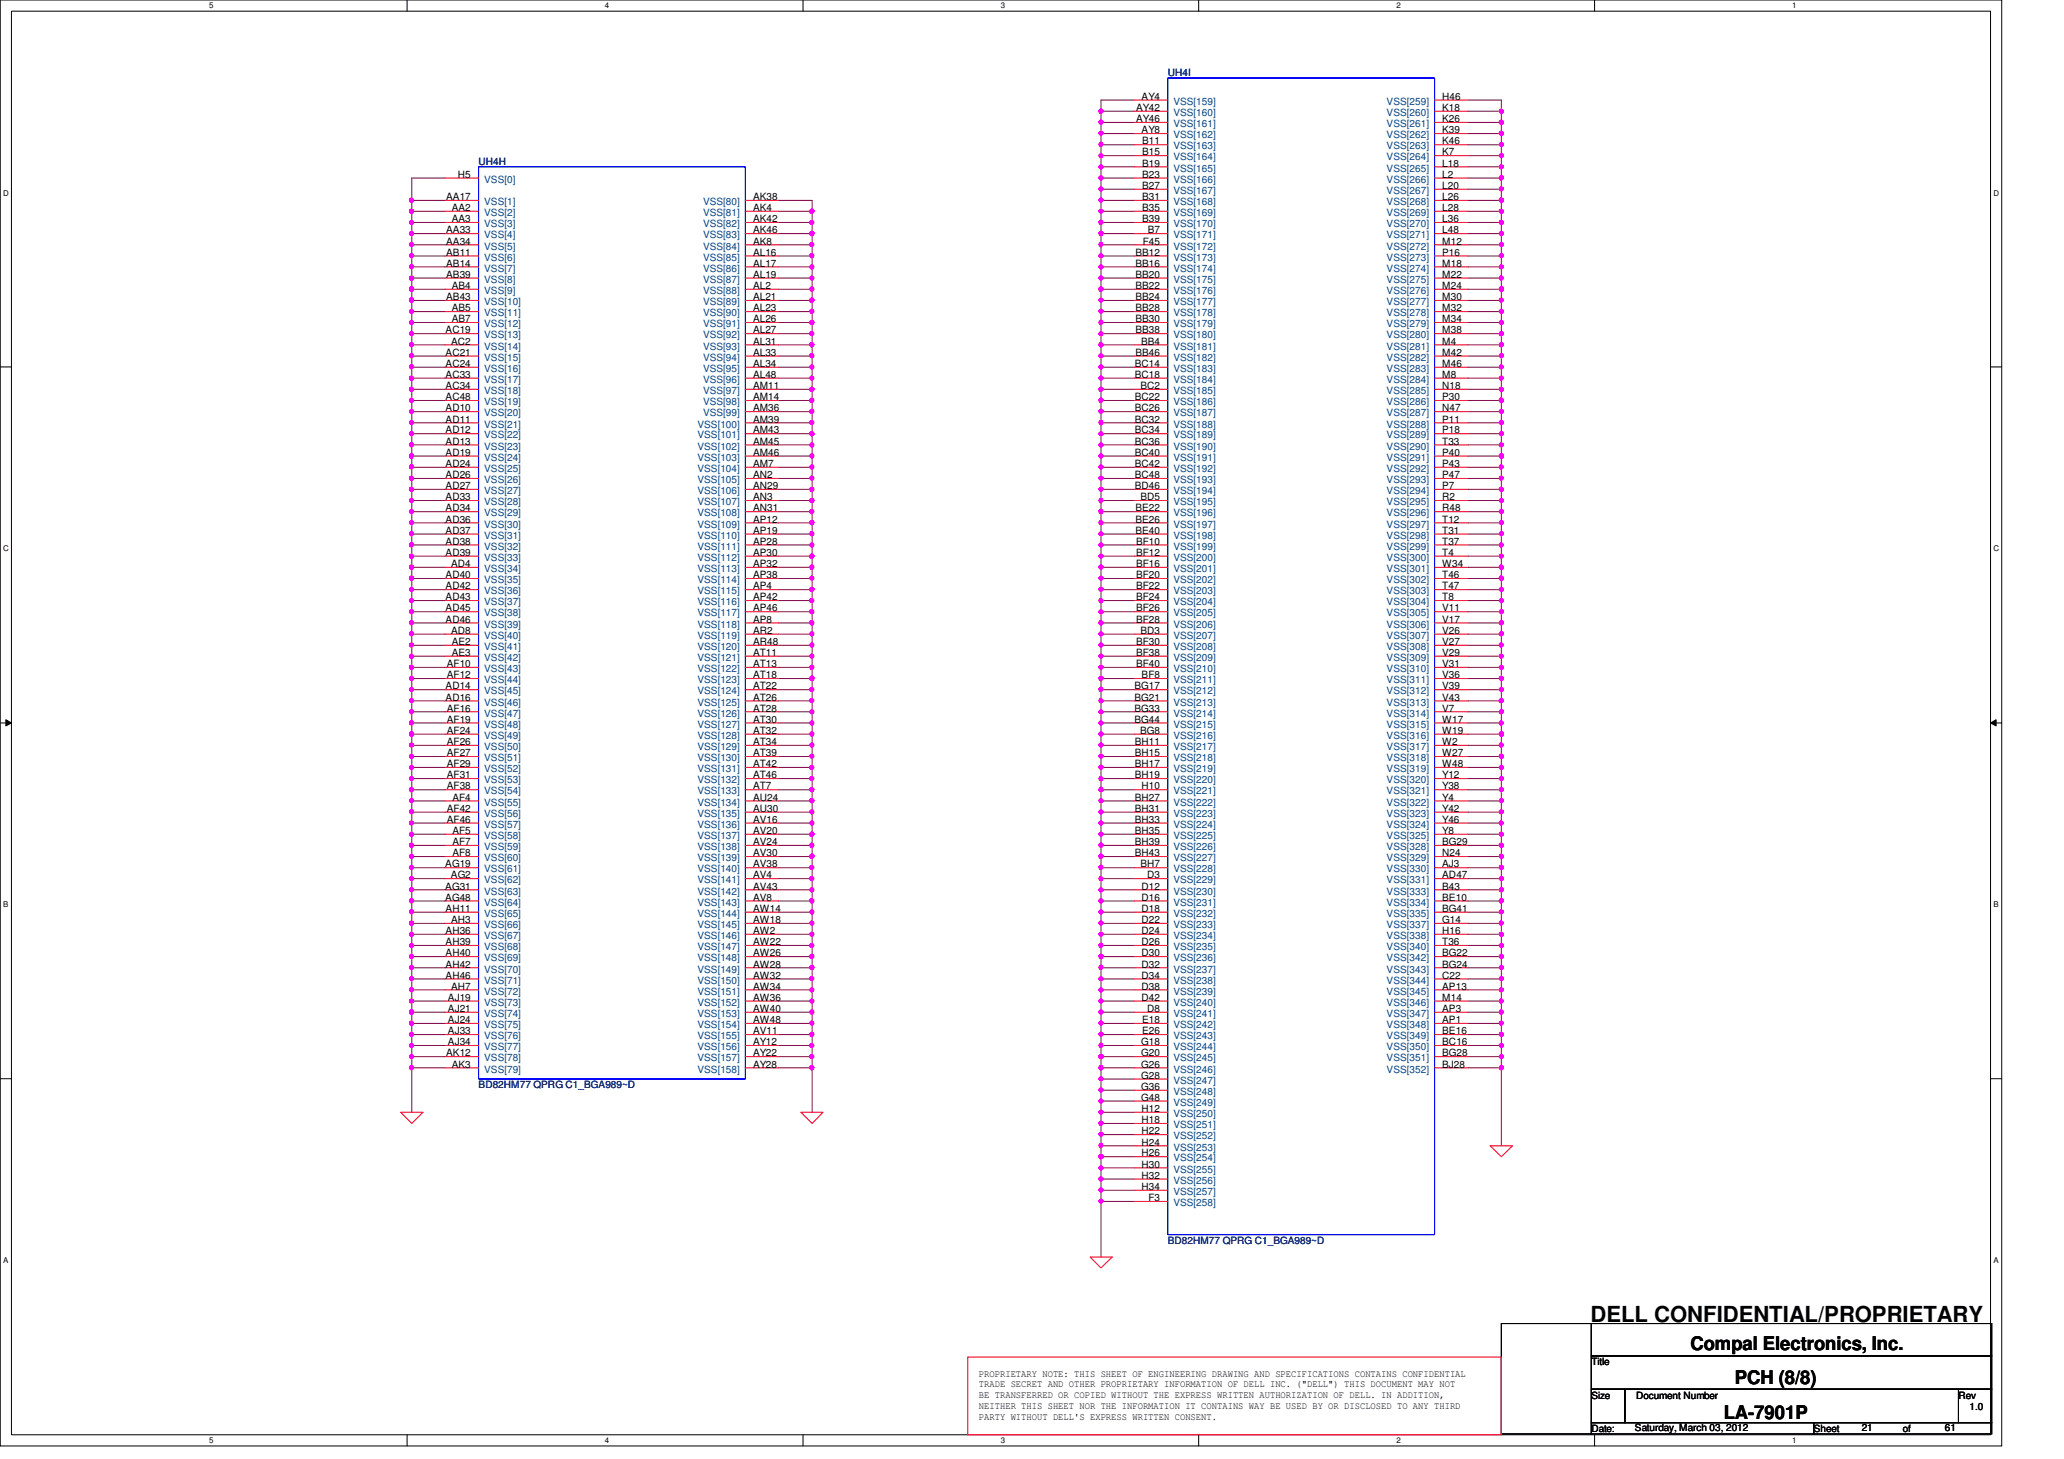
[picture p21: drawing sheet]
<svg xmlns="http://www.w3.org/2000/svg" width="297mm" height="210mm" viewBox="0 0 297 210" stroke-linecap="round" stroke-linejoin="round" font-family="sans-serif">
<defs><g id="words">
<text font-size="3.2" x="228.9" y="190.2">DELL CONFIDENTIAL/PROPRIETARY</text>
<g font-size="2.7">
<text x="243.3" y="194.3">Compal Electronics, Inc.</text>
<text x="249.7" y="199.1">PCH (8/8)</text>
<text x="248.1" y="204.2">LA-7901P</text>
</g>
<g font-size="1.4" fill="#000080">
<text x="168.1" y="11">UH4I</text>
<text x="68.9" y="23.7">UH4H</text>
<text x="68.9" y="156.6">BD82HM77 QPRG C1_BGA989~D</text>
<text x="168.1" y="179">BD82HM77 QPRG C1_BGA989~D</text>
</g>
<g font-size="1.4">
<text x="163.5" y="16">AY42</text>
<text x="163.5" y="17.6">AY46</text>
<text x="164.3" y="14.4">AY4</text>
<text x="207.6" y="14.4">H46</text>
<text x="207.6" y="16">K18</text>
<text x="207.6" y="17.6">K26</text>
<text x="164.3" y="19.2">AY8</text>
<text x="164.4" y="20.8">B11</text>
<text x="164.4" y="22.4">B15</text>
<text x="164.4" y="24">B19</text>
<text x="207.6" y="22.4">K7</text>
<text x="207.6" y="24">L18</text>
<text x="207.6" y="19.2">K39</text>
<text x="207.6" y="20.8">K46</text>
<text x="64.2" y="28.8">AA17</text>
<text x="65.9" y="25.6">H5</text>
<text x="108.4" y="28.8">AK38</text>
<text x="164.4" y="25.6">B23</text>
<text x="164.4" y="27.2">B27</text>
<text x="164.4" y="28.8">B31</text>
<text x="207.6" y="25.6">L2</text>
<text x="207.6" y="27.2">L20</text>
<text x="207.6" y="28.8">L26</text>
<text x="64.2" y="35.2">AA34</text>
<text x="64.2" y="33.6">AA33</text>
<text x="65" y="30.4">AA2</text>
<text x="65" y="32">AA3</text>
<text x="108.4" y="30.4">AK4</text>
<text x="108.4" y="32">AK42</text>
<text x="108.4" y="33.6">AK46</text>
<text x="108.4" y="35.2">AK8</text>
<text x="164.4" y="30.4">B35</text>
<text x="164.4" y="32">B39</text>
<text x="164.5" y="35.2">F45</text>
<text x="165.2" y="33.6">B7</text>
<text x="207.6" y="30.4">L28</text>
<text x="207.6" y="32">L36</text>
<text x="207.6" y="33.6">L48</text>
<text x="207.6" y="35.2">M12</text>
<text x="64.2" y="36.8">AB11</text>
<text x="64.2" y="38.4">AB14</text>
<text x="64.2" y="40">AB39</text>
<text x="65" y="41.6">AB4</text>
<text x="108.4" y="36.8">AL16</text>
<text x="108.4" y="38.4">AL17</text>
<text x="108.4" y="40">AL19</text>
<text x="108.4" y="41.6">AL2</text>
<text x="163.4" y="36.8">BB12</text>
<text x="163.4" y="38.4">BB16</text>
<text x="163.4" y="40">BB20</text>
<text x="163.4" y="41.6">BB22</text>
<text x="207.6" y="36.8">P16</text>
<text x="207.6" y="38.4">M18</text>
<text x="207.6" y="40">M22</text>
<text x="207.6" y="41.6">M24</text>
<text x="64.1" y="48">AC19</text>
<text x="64.2" y="43.2">AB43</text>
<text x="65" y="44.8">AB5</text>
<text x="65" y="46.4">AB7</text>
<text x="108.4" y="43.2">AL21</text>
<text x="108.4" y="44.8">AL23</text>
<text x="108.4" y="46.4">AL26</text>
<text x="108.4" y="48">AL27</text>
<text x="163.4" y="43.2">BB24</text>
<text x="163.4" y="44.8">BB28</text>
<text x="163.4" y="46.4">BB30</text>
<text x="163.4" y="48">BB38</text>
<text x="207.6" y="43.2">M30</text>
<text x="207.6" y="44.8">M32</text>
<text x="207.6" y="46.4">M34</text>
<text x="207.6" y="48">M38</text>
<text x="64.1" y="51.2">AC21</text>
<text x="64.1" y="52.8">AC24</text>
<text x="64.9" y="49.6">AC2</text>
<text x="108.4" y="49.6">AL31</text>
<text x="108.4" y="52.8">AL34</text>
<text x="108.4" y="51.2">AL33</text>
<text x="163.3" y="52.8">BC14</text>
<text x="163.4" y="51.2">BB46</text>
<text x="164.2" y="49.6">BB4</text>
<text x="207.6" y="49.6">M4</text>
<text x="207.6" y="51.2">M42</text>
<text x="207.6" y="52.8">M46</text>
<text x="64.1" y="54.4">AC33</text>
<text x="64.1" y="56">AC34</text>
<text x="64.1" y="57.6">AC48</text>
<text x="64.1" y="59.2">AD10</text>
<text x="108.4" y="54.4">AL48</text>
<text x="108.4" y="56">AM11</text>
<text x="108.4" y="57.6">AM14</text>
<text x="108.4" y="59.2">AM36</text>
<text x="163.3" y="54.4">BC18</text>
<text x="163.3" y="57.6">BC22</text>
<text x="163.3" y="59.2">BC26</text>
<text x="164.1" y="56">BC2</text>
<text x="207.6" y="54.4">M8</text>
<text x="207.6" y="56">N18</text>
<text x="207.6" y="57.6">P30</text>
<text x="207.6" y="59.2">N47</text>
<text x="64.1" y="60.8">AD11</text>
<text x="64.1" y="62.4">AD12</text>
<text x="64.1" y="64">AD13</text>
<text x="64.1" y="65.6">AD19</text>
<text x="108.4" y="60.8">AM39</text>
<text x="108.4" y="64">AM45</text>
<text x="108.4" y="65.6">AM46</text>
<text x="108.4" y="62.4">AM43</text>
<text x="163.3" y="60.8">BC32</text>
<text x="163.3" y="62.4">BC34</text>
<text x="163.3" y="64">BC36</text>
<text x="163.3" y="65.6">BC40</text>
<text x="207.6" y="60.8">P11</text>
<text x="207.6" y="62.4">P18</text>
<text x="207.6" y="64">T33</text>
<text x="207.6" y="65.6">P40</text>
<text x="64.1" y="67.2">AD24</text>
<text x="64.1" y="68.8">AD26</text>
<text x="64.1" y="70.4">AD27</text>
<text x="64.1" y="72">AD33</text>
<text x="108.4" y="67.2">AM7</text>
<text x="108.4" y="68.8">AN2</text>
<text x="108.4" y="70.4">AN29</text>
<text x="108.4" y="72">AN3</text>
<text x="163.3" y="67.2">BC42</text>
<text x="163.3" y="68.8">BC48</text>
<text x="163.3" y="70.4">BD46</text>
<text x="164.1" y="72">BD5</text>
<text x="207.6" y="67.2">P43</text>
<text x="207.6" y="68.8">P47</text>
<text x="207.6" y="70.4">P7</text>
<text x="207.6" y="72">R2</text>
<text x="64.1" y="73.6">AD34</text>
<text x="64.1" y="75.2">AD36</text>
<text x="64.1" y="76.8">AD37</text>
<text x="108.4" y="73.6">AN31</text>
<text x="108.4" y="75.2">AP12</text>
<text x="108.4" y="76.8">AP19</text>
<text x="163.4" y="73.6">BE22</text>
<text x="163.4" y="75.2">BE26</text>
<text x="163.4" y="76.8">BE40</text>
<text x="207.6" y="73.6">R48</text>
<text x="207.6" y="75.2">T12</text>
<text x="207.6" y="76.8">T31</text>
<text x="64.1" y="80">AD39</text>
<text x="64.1" y="83.2">AD40</text>
<text x="64.1" y="78.4">AD38</text>
<text x="64.9" y="81.6">AD4</text>
<text x="108.4" y="78.4">AP28</text>
<text x="108.4" y="80">AP30</text>
<text x="108.4" y="81.6">AP32</text>
<text x="108.4" y="83.2">AP38</text>
<text x="163.5" y="78.4">BF10</text>
<text x="163.5" y="80">BF12</text>
<text x="163.5" y="81.6">BF16</text>
<text x="163.5" y="83.2">BF20</text>
<text x="207.6" y="78.4">T37</text>
<text x="207.6" y="80">T4</text>
<text x="207.6" y="81.6">W34</text>
<text x="207.6" y="83.2">T46</text>
<text x="64.1" y="84.8">AD42</text>
<text x="64.1" y="86.4">AD43</text>
<text x="64.1" y="88">AD45</text>
<text x="64.1" y="89.6">AD46</text>
<text x="108.4" y="86.4">AP42</text>
<text x="108.4" y="88">AP46</text>
<text x="108.4" y="89.6">AP8</text>
<text x="108.4" y="84.8">AP4</text>
<text x="163.5" y="84.8">BF22</text>
<text x="163.5" y="86.4">BF24</text>
<text x="163.5" y="88">BF26</text>
<text x="163.5" y="89.6">BF28</text>
<text x="207.6" y="84.8">T47</text>
<text x="207.6" y="86.4">T8</text>
<text x="207.6" y="88">V11</text>
<text x="207.6" y="89.6">V17</text>
<text x="64.3" y="96">AF10</text>
<text x="64.9" y="91.2">AD8</text>
<text x="65" y="94.4">AE3</text>
<text x="65" y="92.8">AE2</text>
<text x="108.4" y="91.2">AR2</text>
<text x="108.4" y="92.8">AR48</text>
<text x="108.4" y="94.4">AT11</text>
<text x="108.4" y="96">AT13</text>
<text x="163.5" y="92.8">BF30</text>
<text x="163.5" y="94.4">BF38</text>
<text x="163.5" y="96">BF40</text>
<text x="164.1" y="91.2">BD3</text>
<text x="207.6" y="91.2">V26</text>
<text x="207.6" y="92.8">V27</text>
<text x="207.6" y="94.4">V29</text>
<text x="207.6" y="96">V31</text>
<text x="64.1" y="100.8">AD16</text>
<text x="64.1" y="99.2">AD14</text>
<text x="64.3" y="97.6">AF12</text>
<text x="108.4" y="97.6">AT18</text>
<text x="108.4" y="99.2">AT22</text>
<text x="108.4" y="100.8">AT26</text>
<text x="163.3" y="99.2">BG17</text>
<text x="163.3" y="100.8">BG21</text>
<text x="164.3" y="97.6">BF8</text>
<text x="207.6" y="97.6">V36</text>
<text x="207.6" y="99.2">V39</text>
<text x="207.6" y="100.8">V43</text>
<text x="64.3" y="102.4">AF16</text>
<text x="64.3" y="104">AF19</text>
<text x="64.3" y="105.6">AF24</text>
<text x="64.3" y="107.2">AF26</text>
<text x="108.4" y="102.4">AT28</text>
<text x="108.4" y="104">AT30</text>
<text x="108.4" y="105.6">AT32</text>
<text x="108.4" y="107.2">AT34</text>
<text x="163.3" y="102.4">BG33</text>
<text x="163.3" y="104">BG44</text>
<text x="163.3" y="107.2">BH11</text>
<text x="164.1" y="105.6">BG8</text>
<text x="207.6" y="102.4">V7</text>
<text x="207.6" y="104">W17</text>
<text x="207.6" y="105.6">W19</text>
<text x="207.6" y="107.2">W2</text>
<text x="64.3" y="108.8">AF27</text>
<text x="64.3" y="110.4">AF29</text>
<text x="64.3" y="112">AF31</text>
<text x="64.3" y="113.6">AF38</text>
<text x="108.4" y="110.4">AT42</text>
<text x="108.4" y="112">AT46</text>
<text x="108.4" y="113.6">AT7</text>
<text x="108.4" y="108.8">AT39</text>
<text x="163.3" y="108.8">BH15</text>
<text x="163.3" y="110.4">BH17</text>
<text x="163.3" y="112">BH19</text>
<text x="164.3" y="113.6">H10</text>
<text x="207.6" y="108.8">W27</text>
<text x="207.6" y="110.4">W48</text>
<text x="207.6" y="112">Y12</text>
<text x="207.6" y="113.6">Y38</text>
<text x="64.3" y="116.8">AF42</text>
<text x="64.3" y="118.4">AF46</text>
<text x="65.1" y="115.2">AF4</text>
<text x="65.1" y="120">AF5</text>
<text x="108.4" y="115.2">AU24</text>
<text x="108.4" y="116.8">AU30</text>
<text x="108.4" y="118.4">AV16</text>
<text x="108.4" y="120">AV20</text>
<text x="163.3" y="115.2">BH27</text>
<text x="163.3" y="116.8">BH31</text>
<text x="163.3" y="118.4">BH33</text>
<text x="163.3" y="120">BH35</text>
<text x="207.6" y="115.2">Y4</text>
<text x="207.6" y="116.8">Y42</text>
<text x="207.6" y="118.4">Y46</text>
<text x="207.6" y="120">Y8</text>
<text x="64.1" y="124.8">AG19</text>
<text x="65.1" y="121.6">AF7</text>
<text x="65.1" y="123.2">AF8</text>
<text x="108.4" y="121.6">AV24</text>
<text x="108.4" y="123.2">AV30</text>
<text x="108.4" y="124.8">AV38</text>
<text x="163.3" y="121.6">BH39</text>
<text x="163.3" y="123.2">BH43</text>
<text x="164.1" y="124.8">BH7</text>
<text x="207.6" y="121.6">BG29</text>
<text x="207.6" y="123.2">N24</text>
<text x="207.6" y="124.8">AJ3</text>
<text x="64.1" y="128">AG31</text>
<text x="64.1" y="129.6">AG48</text>
<text x="64.1" y="131.2">AH11</text>
<text x="64.9" y="126.4">AG2</text>
<text x="108.4" y="126.4">AV4</text>
<text x="108.4" y="128">AV43</text>
<text x="108.4" y="129.6">AV8</text>
<text x="108.4" y="131.2">AW14</text>
<text x="164.3" y="128">D12</text>
<text x="164.3" y="129.6">D16</text>
<text x="164.3" y="131.2">D18</text>
<text x="165.1" y="126.4">D3</text>
<text x="207.6" y="126.4">AD47</text>
<text x="207.6" y="128">B43</text>
<text x="207.6" y="129.6">BE10</text>
<text x="207.6" y="131.2">BG41</text>
<text x="64.1" y="134.4">AH36</text>
<text x="64.1" y="136">AH39</text>
<text x="64.1" y="137.6">AH40</text>
<text x="64.9" y="132.8">AH3</text>
<text x="108.4" y="132.8">AW18</text>
<text x="108.4" y="134.4">AW2</text>
<text x="108.4" y="136">AW22</text>
<text x="108.4" y="137.6">AW26</text>
<text x="164.3" y="132.8">D22</text>
<text x="164.3" y="134.4">D24</text>
<text x="164.3" y="136">D26</text>
<text x="164.3" y="137.6">D30</text>
<text x="207.6" y="132.8">G14</text>
<text x="207.6" y="134.4">H16</text>
<text x="207.6" y="136">T36</text>
<text x="207.6" y="137.6">BG22</text>
<text x="64.1" y="139.2">AH42</text>
<text x="64.1" y="140.8">AH46</text>
<text x="64.5" y="144">AJ19</text>
<text x="64.9" y="142.4">AH7</text>
<text x="108.4" y="139.2">AW28</text>
<text x="108.4" y="140.8">AW32</text>
<text x="108.4" y="142.4">AW34</text>
<text x="108.4" y="144">AW36</text>
<text x="164.3" y="139.2">D32</text>
<text x="164.3" y="140.8">D34</text>
<text x="164.3" y="142.4">D38</text>
<text x="164.3" y="144">D42</text>
<text x="207.6" y="139.2">BG24</text>
<text x="207.6" y="140.8">C22</text>
<text x="207.6" y="142.4">AP13</text>
<text x="207.6" y="144">M14</text>
<text x="64.5" y="148.8">AJ33</text>
<text x="64.5" y="145.6">AJ21</text>
<text x="64.5" y="147.2">AJ24</text>
<text x="108.4" y="145.6">AW40</text>
<text x="108.4" y="147.2">AW48</text>
<text x="108.4" y="148.8">AV11</text>
<text x="164.4" y="147.2">E18</text>
<text x="164.4" y="148.8">E26</text>
<text x="165.1" y="145.6">D8</text>
<text x="207.6" y="145.6">AP3</text>
<text x="207.6" y="147.2">AP1</text>
<text x="207.6" y="148.8">BE16</text>
<text x="64.2" y="152">AK12</text>
<text x="64.5" y="150.4">AJ34</text>
<text x="65" y="153.6">AK3</text>
<text x="108.4" y="150.4">AY12</text>
<text x="108.4" y="152">AY22</text>
<text x="108.4" y="153.6">AY28</text>
<text x="164.2" y="150.4">G18</text>
<text x="164.2" y="152">G20</text>
<text x="164.2" y="153.6">G26</text>
<text x="164.2" y="155.2">G28</text>
<text x="207.6" y="150.4">BC16</text>
<text x="207.6" y="152">BG28</text>
<text x="207.6" y="153.6">BJ28</text>
<text x="164.2" y="156.8">G36</text>
<text x="164.2" y="158.4">G48</text>
<text x="164.3" y="160">H12</text>
<text x="164.3" y="161.6">H18</text>
<text x="164.3" y="163.2">H22</text>
<text x="164.3" y="164.8">H24</text>
<text x="164.3" y="166.4">H26</text>
<text x="164.3" y="168">H30</text>
<text x="164.3" y="169.6">H32</text>
<text x="164.3" y="171.2">H34</text>
<text x="165.3" y="172.8">F3</text>
<text x="229" y="196.4">Title</text>
<text x="140.9" y="198">PROPRIETARY NOTE: THIS SHEET OF ENGINEERING DRAWING AND SPECIFICATIONS CONTAINS CONFIDENTIAL</text>
<text x="140.9" y="199.6">TRADE SECRET AND OTHER PROPRIETARY INFORMATION OF DELL INC. (&quot;DELL&quot;) THIS DOCUMENT MAY NOT</text>
<text x="140.9" y="201.2">BE TRANSFERRED OR COPIED WITHOUT THE EXPRESS WRITTEN AUTHORIZATION OF DELL. IN ADDITION,</text>
<text x="140.9" y="202.7">NEITHER THIS SHEET NOR THE INFORMATION IT CONTAINS WAY BE USED BY OR DISCLOSED TO ANY THIRD</text>
<text x="229" y="201.2">Size</text>
<text x="235.5" y="201.2">Document Number</text>
<text x="281.9" y="201.2">Rev</text>
<text x="283.5" y="202.8">1.0</text>
<text x="140.9" y="204.3">PARTY WITHOUT DELL'S EXPRESS WRITTEN CONSENT.</text>
<text x="229" y="206">Date:</text>
<text x="235.3" y="205.9">Saturday, March 03, 2012</text>
<text x="261" y="206">Sheet</text>
<text x="267.9" y="205.9">21</text>
<text x="273.9" y="206">of</text>
<text x="279.9" y="205.9">61</text>
</g>
<g font-size="1.4" fill="#004080">
<text x="168.9" y="15.1">VSS[159]</text>
<text x="168.9" y="16.7">VSS[160]</text>
<text x="199.6" y="15.1">VSS[259]</text>
<text x="199.6" y="16.7">VSS[260]</text>
<text x="168.9" y="18.3">VSS[161]</text>
<text x="168.9" y="19.9">VSS[162]</text>
<text x="168.9" y="21.5">VSS[163]</text>
<text x="168.9" y="23.1">VSS[164]</text>
<text x="199.6" y="23.1">VSS[264]</text>
<text x="199.6" y="19.9">VSS[262]</text>
<text x="199.6" y="21.5">VSS[263]</text>
<text x="199.6" y="18.3">VSS[261]</text>
<text x="69.7" y="29.5">VSS[1]</text>
<text x="69.7" y="26.3">VSS[0]</text>
<text x="101.2" y="29.5">VSS[80]</text>
<text x="168.9" y="24.7">VSS[165]</text>
<text x="168.9" y="26.3">VSS[166]</text>
<text x="168.9" y="27.9">VSS[167]</text>
<text x="168.9" y="29.5">VSS[168]</text>
<text x="199.6" y="24.7">VSS[265]</text>
<text x="199.6" y="26.3">VSS[266]</text>
<text x="199.6" y="27.9">VSS[267]</text>
<text x="199.6" y="29.5">VSS[268]</text>
<text x="69.7" y="31.1">VSS[2]</text>
<text x="69.7" y="32.7">VSS[3]</text>
<text x="69.7" y="35.9">VSS[5]</text>
<text x="69.7" y="34.3">VSS[4]</text>
<text x="101.2" y="31.1">VSS[81]</text>
<text x="101.2" y="32.7">VSS[82]</text>
<text x="101.2" y="34.3">VSS[83]</text>
<text x="101.2" y="35.9">VSS[84]</text>
<text x="168.9" y="31.1">VSS[169]</text>
<text x="168.9" y="32.7">VSS[170]</text>
<text x="168.9" y="34.3">VSS[171]</text>
<text x="168.9" y="35.9">VSS[172]</text>
<text x="199.6" y="31.1">VSS[269]</text>
<text x="199.6" y="32.7">VSS[270]</text>
<text x="199.6" y="34.3">VSS[271]</text>
<text x="199.6" y="35.9">VSS[272]</text>
<text x="69.7" y="37.5">VSS[6]</text>
<text x="69.7" y="39.1">VSS[7]</text>
<text x="69.7" y="40.7">VSS[8]</text>
<text x="101.2" y="37.5">VSS[85]</text>
<text x="101.2" y="39.1">VSS[86]</text>
<text x="101.2" y="40.7">VSS[87]</text>
<text x="168.9" y="37.5">VSS[173]</text>
<text x="168.9" y="39.1">VSS[174]</text>
<text x="168.9" y="40.7">VSS[175]</text>
<text x="199.6" y="37.5">VSS[273]</text>
<text x="199.6" y="39.1">VSS[274]</text>
<text x="199.6" y="40.7">VSS[275]</text>
<text x="69.7" y="42.3">VSS[9]</text>
<text x="69.7" y="43.9">VSS[10]</text>
<text x="69.7" y="45.5">VSS[11]</text>
<text x="69.7" y="47.1">VSS[12]</text>
<text x="101.2" y="42.3">VSS[88]</text>
<text x="101.2" y="43.9">VSS[89]</text>
<text x="101.2" y="45.5">VSS[90]</text>
<text x="101.2" y="47.1">VSS[91]</text>
<text x="168.9" y="42.3">VSS[176]</text>
<text x="168.9" y="43.9">VSS[177]</text>
<text x="168.9" y="45.5">VSS[178]</text>
<text x="168.9" y="47.1">VSS[179]</text>
<text x="199.6" y="42.3">VSS[276]</text>
<text x="199.6" y="43.9">VSS[277]</text>
<text x="199.6" y="45.5">VSS[278]</text>
<text x="199.6" y="47.1">VSS[279]</text>
<text x="69.7" y="48.7">VSS[13]</text>
<text x="69.7" y="50.3">VSS[14]</text>
<text x="69.7" y="51.9">VSS[15]</text>
<text x="69.7" y="53.5">VSS[16]</text>
<text x="101.2" y="48.7">VSS[92]</text>
<text x="101.2" y="50.3">VSS[93]</text>
<text x="101.2" y="53.5">VSS[95]</text>
<text x="101.2" y="51.9">VSS[94]</text>
<text x="168.9" y="48.7">VSS[180]</text>
<text x="168.9" y="50.3">VSS[181]</text>
<text x="168.9" y="51.9">VSS[182]</text>
<text x="168.9" y="53.5">VSS[183]</text>
<text x="199.6" y="48.7">VSS[280]</text>
<text x="199.6" y="50.3">VSS[281]</text>
<text x="199.6" y="51.9">VSS[282]</text>
<text x="199.6" y="53.5">VSS[283]</text>
<text x="69.7" y="55.1">VSS[17]</text>
<text x="69.7" y="56.7">VSS[18]</text>
<text x="69.7" y="58.3">VSS[19]</text>
<text x="69.7" y="59.9">VSS[20]</text>
<text x="101.2" y="55.1">VSS[96]</text>
<text x="101.2" y="56.7">VSS[97]</text>
<text x="101.2" y="58.3">VSS[98]</text>
<text x="101.2" y="59.9">VSS[99]</text>
<text x="168.9" y="55.1">VSS[184]</text>
<text x="168.9" y="56.7">VSS[185]</text>
<text x="168.9" y="58.3">VSS[186]</text>
<text x="168.9" y="59.9">VSS[187]</text>
<text x="199.6" y="55.1">VSS[284]</text>
<text x="199.6" y="56.7">VSS[285]</text>
<text x="199.6" y="58.3">VSS[286]</text>
<text x="199.6" y="59.9">VSS[287]</text>
<text x="69.7" y="61.5">VSS[21]</text>
<text x="69.7" y="63.1">VSS[22]</text>
<text x="69.7" y="64.7">VSS[23]</text>
<text x="100.4" y="61.5">VSS[100]</text>
<text x="100.4" y="64.7">VSS[102]</text>
<text x="100.4" y="63.1">VSS[101]</text>
<text x="168.9" y="61.5">VSS[188]</text>
<text x="168.9" y="63.1">VSS[189]</text>
<text x="168.9" y="64.7">VSS[190]</text>
<text x="199.6" y="61.5">VSS[288]</text>
<text x="199.6" y="63.1">VSS[289]</text>
<text x="199.6" y="64.7">VSS[290]</text>
<text x="69.7" y="66.3">VSS[24]</text>
<text x="69.7" y="67.9">VSS[25]</text>
<text x="69.7" y="69.5">VSS[26]</text>
<text x="69.7" y="71.1">VSS[27]</text>
<text x="100.4" y="66.3">VSS[103]</text>
<text x="100.4" y="67.9">VSS[104]</text>
<text x="100.4" y="69.5">VSS[105]</text>
<text x="100.4" y="71.1">VSS[106]</text>
<text x="168.9" y="66.3">VSS[191]</text>
<text x="168.9" y="67.9">VSS[192]</text>
<text x="168.9" y="69.5">VSS[193]</text>
<text x="168.9" y="71.1">VSS[194]</text>
<text x="199.6" y="66.3">VSS[291]</text>
<text x="199.6" y="67.9">VSS[292]</text>
<text x="199.6" y="69.5">VSS[293]</text>
<text x="199.6" y="71.1">VSS[294]</text>
<text x="69.7" y="72.7">VSS[28]</text>
<text x="69.7" y="74.3">VSS[29]</text>
<text x="69.7" y="75.9">VSS[30]</text>
<text x="69.7" y="77.5">VSS[31]</text>
<text x="100.4" y="72.7">VSS[107]</text>
<text x="100.4" y="74.3">VSS[108]</text>
<text x="100.4" y="75.9">VSS[109]</text>
<text x="100.4" y="77.5">VSS[110]</text>
<text x="168.9" y="72.7">VSS[195]</text>
<text x="168.9" y="74.3">VSS[196]</text>
<text x="168.9" y="75.9">VSS[197]</text>
<text x="168.9" y="77.5">VSS[198]</text>
<text x="199.6" y="72.7">VSS[295]</text>
<text x="199.6" y="74.3">VSS[296]</text>
<text x="199.6" y="75.9">VSS[297]</text>
<text x="199.6" y="77.5">VSS[298]</text>
<text x="69.7" y="80.7">VSS[33]</text>
<text x="69.7" y="82.3">VSS[34]</text>
<text x="69.7" y="83.9">VSS[35]</text>
<text x="69.7" y="79.1">VSS[32]</text>
<text x="100.4" y="79.1">VSS[111]</text>
<text x="100.4" y="80.7">VSS[112]</text>
<text x="100.4" y="82.3">VSS[113]</text>
<text x="100.4" y="83.9">VSS[114]</text>
<text x="168.9" y="79.1">VSS[199]</text>
<text x="168.9" y="80.7">VSS[200]</text>
<text x="168.9" y="82.3">VSS[201]</text>
<text x="168.9" y="83.9">VSS[202]</text>
<text x="199.6" y="79.1">VSS[299]</text>
<text x="199.6" y="80.7">VSS[300]</text>
<text x="199.6" y="82.3">VSS[301]</text>
<text x="199.6" y="83.9">VSS[302]</text>
<text x="69.7" y="85.5">VSS[36]</text>
<text x="69.7" y="87.1">VSS[37]</text>
<text x="69.7" y="88.7">VSS[38]</text>
<text x="100.4" y="87.1">VSS[116]</text>
<text x="100.4" y="88.7">VSS[117]</text>
<text x="100.4" y="85.5">VSS[115]</text>
<text x="168.9" y="85.5">VSS[203]</text>
<text x="168.9" y="87.1">VSS[204]</text>
<text x="168.9" y="88.7">VSS[205]</text>
<text x="199.6" y="85.5">VSS[303]</text>
<text x="199.6" y="87.1">VSS[304]</text>
<text x="199.6" y="88.7">VSS[305]</text>
<text x="69.7" y="90.3">VSS[39]</text>
<text x="69.7" y="91.9">VSS[40]</text>
<text x="69.7" y="95.1">VSS[42]</text>
<text x="69.7" y="93.5">VSS[41]</text>
<text x="100.4" y="90.3">VSS[118]</text>
<text x="100.4" y="91.9">VSS[119]</text>
<text x="100.4" y="93.5">VSS[120]</text>
<text x="100.4" y="95.1">VSS[121]</text>
<text x="168.9" y="90.3">VSS[206]</text>
<text x="168.9" y="91.9">VSS[207]</text>
<text x="168.9" y="93.5">VSS[208]</text>
<text x="168.9" y="95.1">VSS[209]</text>
<text x="199.6" y="90.3">VSS[306]</text>
<text x="199.6" y="91.9">VSS[307]</text>
<text x="199.6" y="93.5">VSS[308]</text>
<text x="199.6" y="95.1">VSS[309]</text>
<text x="69.7" y="96.7">VSS[43]</text>
<text x="69.7" y="98.3">VSS[44]</text>
<text x="69.7" y="101.5">VSS[46]</text>
<text x="69.7" y="99.9">VSS[45]</text>
<text x="100.4" y="96.7">VSS[122]</text>
<text x="100.4" y="98.3">VSS[123]</text>
<text x="100.4" y="99.9">VSS[124]</text>
<text x="100.4" y="101.5">VSS[125]</text>
<text x="168.9" y="96.7">VSS[210]</text>
<text x="168.9" y="98.3">VSS[211]</text>
<text x="168.9" y="99.9">VSS[212]</text>
<text x="168.9" y="101.5">VSS[213]</text>
<text x="199.6" y="96.7">VSS[310]</text>
<text x="199.6" y="98.3">VSS[311]</text>
<text x="199.6" y="99.9">VSS[312]</text>
<text x="199.6" y="101.5">VSS[313]</text>
<text x="69.7" y="103.1">VSS[47]</text>
<text x="69.7" y="104.7">VSS[48]</text>
<text x="69.7" y="106.3">VSS[49]</text>
<text x="69.7" y="107.9">VSS[50]</text>
<text x="100.4" y="103.1">VSS[126]</text>
<text x="100.4" y="104.7">VSS[127]</text>
<text x="100.4" y="106.3">VSS[128]</text>
<text x="100.4" y="107.9">VSS[129]</text>
<text x="168.9" y="103.1">VSS[214]</text>
<text x="168.9" y="104.7">VSS[215]</text>
<text x="168.9" y="106.3">VSS[216]</text>
<text x="168.9" y="107.9">VSS[217]</text>
<text x="199.6" y="103.1">VSS[314]</text>
<text x="199.6" y="104.7">VSS[315]</text>
<text x="199.6" y="106.3">VSS[316]</text>
<text x="199.6" y="107.9">VSS[317]</text>
<text x="69.7" y="109.5">VSS[51]</text>
<text x="69.7" y="111.1">VSS[52]</text>
<text x="69.7" y="112.7">VSS[53]</text>
<text x="100.4" y="111.1">VSS[131]</text>
<text x="100.4" y="112.7">VSS[132]</text>
<text x="100.4" y="109.5">VSS[130]</text>
<text x="168.9" y="109.5">VSS[218]</text>
<text x="168.9" y="111.1">VSS[219]</text>
<text x="168.9" y="112.7">VSS[220]</text>
<text x="199.6" y="109.5">VSS[318]</text>
<text x="199.6" y="111.1">VSS[319]</text>
<text x="199.6" y="112.7">VSS[320]</text>
<text x="69.7" y="114.3">VSS[54]</text>
<text x="69.7" y="115.9">VSS[55]</text>
<text x="69.7" y="117.5">VSS[56]</text>
<text x="69.7" y="119.1">VSS[57]</text>
<text x="100.4" y="114.3">VSS[133]</text>
<text x="100.4" y="115.9">VSS[134]</text>
<text x="100.4" y="117.5">VSS[135]</text>
<text x="100.4" y="119.1">VSS[136]</text>
<text x="168.9" y="115.9">VSS[222]</text>
<text x="168.9" y="117.5">VSS[223]</text>
<text x="168.9" y="119.1">VSS[224]</text>
<text x="168.9" y="114.3">VSS[221]</text>
<text x="199.6" y="114.3">VSS[321]</text>
<text x="199.6" y="115.9">VSS[322]</text>
<text x="199.6" y="117.5">VSS[323]</text>
<text x="199.6" y="119.1">VSS[324]</text>
<text x="69.7" y="122.3">VSS[59]</text>
<text x="69.7" y="123.9">VSS[60]</text>
<text x="69.7" y="125.5">VSS[61]</text>
<text x="69.7" y="120.7">VSS[58]</text>
<text x="100.4" y="120.7">VSS[137]</text>
<text x="100.4" y="122.3">VSS[138]</text>
<text x="100.4" y="123.9">VSS[139]</text>
<text x="100.4" y="125.5">VSS[140]</text>
<text x="168.9" y="120.7">VSS[225]</text>
<text x="168.9" y="122.3">VSS[226]</text>
<text x="168.9" y="123.9">VSS[227]</text>
<text x="168.9" y="125.5">VSS[228]</text>
<text x="199.6" y="120.7">VSS[325]</text>
<text x="199.6" y="122.3">VSS[328]</text>
<text x="199.6" y="123.9">VSS[329]</text>
<text x="199.6" y="125.5">VSS[330]</text>
<text x="69.7" y="127.1">VSS[62]</text>
<text x="69.7" y="128.7">VSS[63]</text>
<text x="69.7" y="130.3">VSS[64]</text>
<text x="69.7" y="131.9">VSS[65]</text>
<text x="100.4" y="127.1">VSS[141]</text>
<text x="100.4" y="128.7">VSS[142]</text>
<text x="100.4" y="130.3">VSS[143]</text>
<text x="100.4" y="131.9">VSS[144]</text>
<text x="168.9" y="127.1">VSS[229]</text>
<text x="168.9" y="128.7">VSS[230]</text>
<text x="168.9" y="130.3">VSS[231]</text>
<text x="168.9" y="131.9">VSS[232]</text>
<text x="199.6" y="127.1">VSS[331]</text>
<text x="199.6" y="128.7">VSS[333]</text>
<text x="199.6" y="130.3">VSS[334]</text>
<text x="199.6" y="131.9">VSS[335]</text>
<text x="69.7" y="133.5">VSS[66]</text>
<text x="69.7" y="135.1">VSS[67]</text>
<text x="69.7" y="136.7">VSS[68]</text>
<text x="100.4" y="133.5">VSS[145]</text>
<text x="100.4" y="135.1">VSS[146]</text>
<text x="100.4" y="136.7">VSS[147]</text>
<text x="168.9" y="133.5">VSS[233]</text>
<text x="168.9" y="135.1">VSS[234]</text>
<text x="168.9" y="136.7">VSS[235]</text>
<text x="199.6" y="133.5">VSS[337]</text>
<text x="199.6" y="135.1">VSS[338]</text>
<text x="199.6" y="136.7">VSS[340]</text>
<text x="69.7" y="138.3">VSS[69]</text>
<text x="69.7" y="139.9">VSS[70]</text>
<text x="69.7" y="141.5">VSS[71]</text>
<text x="69.7" y="143.1">VSS[72]</text>
<text x="100.4" y="138.3">VSS[148]</text>
<text x="100.4" y="139.9">VSS[149]</text>
<text x="100.4" y="141.5">VSS[150]</text>
<text x="100.4" y="143.1">VSS[151]</text>
<text x="168.9" y="138.3">VSS[236]</text>
<text x="168.9" y="139.9">VSS[237]</text>
<text x="168.9" y="141.5">VSS[238]</text>
<text x="168.9" y="143.1">VSS[239]</text>
<text x="199.6" y="138.3">VSS[342]</text>
<text x="199.6" y="139.9">VSS[343]</text>
<text x="199.6" y="141.5">VSS[344]</text>
<text x="199.6" y="143.1">VSS[345]</text>
<text x="69.7" y="144.7">VSS[73]</text>
<text x="69.7" y="149.5">VSS[76]</text>
<text x="69.7" y="146.3">VSS[74]</text>
<text x="69.7" y="147.9">VSS[75]</text>
<text x="100.4" y="144.7">VSS[152]</text>
<text x="100.4" y="146.3">VSS[153]</text>
<text x="100.4" y="147.9">VSS[154]</text>
<text x="100.4" y="149.5">VSS[155]</text>
<text x="168.9" y="144.7">VSS[240]</text>
<text x="168.9" y="146.3">VSS[241]</text>
<text x="168.9" y="147.9">VSS[242]</text>
<text x="168.9" y="149.5">VSS[243]</text>
<text x="199.6" y="144.7">VSS[346]</text>
<text x="199.6" y="146.3">VSS[347]</text>
<text x="199.6" y="147.9">VSS[348]</text>
<text x="199.6" y="149.5">VSS[349]</text>
<text x="69.7" y="151.1">VSS[77]</text>
<text x="69.7" y="152.7">VSS[78]</text>
<text x="69.7" y="154.3">VSS[79]</text>
<text x="100.4" y="151.1">VSS[156]</text>
<text x="100.4" y="152.7">VSS[157]</text>
<text x="100.4" y="154.3">VSS[158]</text>
<text x="168.9" y="151.1">VSS[244]</text>
<text x="168.9" y="152.7">VSS[245]</text>
<text x="168.9" y="154.3">VSS[246]</text>
<text x="168.9" y="155.9">VSS[247]</text>
<text x="199.6" y="151.1">VSS[350]</text>
<text x="199.6" y="152.7">VSS[351]</text>
<text x="199.6" y="154.3">VSS[352]</text>
<text x="168.9" y="157.5">VSS[248]</text>
<text x="168.9" y="159.1">VSS[249]</text>
<text x="168.9" y="160.7">VSS[250]</text>
<text x="168.9" y="162.3">VSS[251]</text>
<text x="168.9" y="163.9">VSS[252]</text>
<text x="168.9" y="165.5">VSS[253]</text>
<text x="168.9" y="167.1">VSS[254]</text>
<text x="168.9" y="168.7">VSS[255]</text>
<text x="168.9" y="170.3">VSS[256]</text>
<text x="168.9" y="171.9">VSS[257]</text>
<text x="168.9" y="173.5">VSS[258]</text>
</g>
<g font-size="1.1">
<text x="30.1" y="1.1">5</text>
<text x="87" y="1.1">4</text>
<text x="144" y="1.1">3</text>
<text x="201" y="1.1">2</text>
<text x="257.9" y="1.1">1</text>
<text x=".5" y="28.2">D</text>
<text x="286.9" y="28.2">D</text>
<text x=".5" y="79.3">C</text>
<text x="286.9" y="79.3">C</text>
<text x=".5" y="130.6">B</text>
<text x="286.9" y="130.6">B</text>
<text x=".5" y="181.7">A</text>
<text x="286.9" y="181.7">A</text>
<text x="30.1" y="207.6">5</text>
<text x="87" y="207.6">4</text>
<text x="144" y="207.6">3</text>
<text x="201" y="207.6">2</text>
<text x="257.9" y="207.6">1</text>
</g>
</g></defs>
<path d="M0 0h288.1v208h-288.1zM1.6 1.6h284.9v204.8h-284.9z" fill="none" stroke="#000" stroke-width=".14"/>
<g fill="#fff">
<path d="M30.1 .2h.6v1.2h-.6z"/>
<path d="M30.1 206.6h.6v1.2h-.6z"/>
</g>
<path d="M58.6 0v1.6M58.6 206.4v1.6" fill="none" stroke="#000" stroke-width=".14"/>
<g fill="#fff">
<path d="M87 .2h.6v1.2h-.6z"/>
<path d="M87 206.6h.6v1.2h-.6z"/>
</g>
<path d="M115.6 0v1.6M115.6 206.4v1.6" fill="none" stroke="#000" stroke-width=".14"/>
<g fill="#fff">
<path d="M144 .2h.6v1.2h-.6z"/>
<path d="M144 206.6h.6v1.2h-.6z"/>
</g>
<path d="M172.5 0v1.6M172.5 206.4v1.6" fill="none" stroke="#000" stroke-width=".14"/>
<g fill="#fff">
<path d="M201 .2h.5v1.2h-.5z"/>
<path d="M201 206.6h.5v1.2h-.5z"/>
</g>
<path d="M229.5 0v1.6M229.5 206.4v1.6" fill="none" stroke="#000" stroke-width=".14"/>
<g fill="#fff">
<path d="M257.9 .2h.6v1.2h-.6z"/>
<path d="M257.9 206.6h.6v1.2h-.6z"/>
<path d="M.5 27.2h.7v1.2h-.7z"/>
<path d="M286.9 27.2h.8v1.2h-.8z"/>
<path d="M.5 78.4h.7v1.1h-.7z"/>
<path d="M286.9 78.4h.8v1.1h-.8z"/>
</g>
<path d="M0 52.8h1.6M286.5 52.8h1.6" fill="none" stroke="#000" stroke-width=".14"/>
<g fill="#fff">
<path d="M.5 129.6h.7v1.2h-.7z"/>
<path d="M286.9 129.6h.7v1.2h-.7z"/>
</g>
<path d="M0 104h1.6M.8 103.5l.8 .5-.8 .4zM286.5 104h1.6M286.5 104l.8-.5v.9z" fill="none" stroke="#000" stroke-width=".14"/>
<path d="M.8 103.5l.8 .5-.8 .4zM286.5 104l.8-.5v.9z" fill="#000"/>
<g fill="#fff">
<path d="M.5 180.8h.7v1.1h-.7z"/>
<path d="M286.9 180.8h.7v1.1h-.7z"/>
</g>
<path d="M0 155.2h1.6M286.5 155.2h1.6" fill="none" stroke="#000" stroke-width=".14"/>
<path d="M112.1 75.2h4.8M112.1 81.6h4.8" fill="none" stroke="#800040" stroke-width=".14"/>
<circle cx="116.8" cy="75.2" r=".3" fill="#f0f"/>
<circle cx="116.8" cy="75.2" r=".3" fill="none" stroke="#f0f" stroke-width=".14"/>
<path d="M112.1 54.4h4.8M112.1 76.8h4.8M112.1 65.6h4.8" fill="none" stroke="#800040" stroke-width=".14"/>
<circle cx="116.8" cy="54.4" r=".3" fill="#f0f"/>
<circle cx="116.8" cy="54.4" r=".3" fill="none" stroke="#f0f" stroke-width=".14"/>
<path d="M112.1 48h4.8M112.1 43.2h4.8" fill="none" stroke="#800040" stroke-width=".14"/>
<circle cx="116.8" cy="43.2" r=".3" fill="#f0f"/>
<circle cx="116.8" cy="43.2" r=".3" fill="none" stroke="#f0f" stroke-width=".14"/>
<path d="M112.1 35.2h4.8M112.1 36.8h4.8M112.1 40h4.8M112.1 52.8h4.8M112.1 139.2h4.8M112.1 142.4h4.8" fill="none" stroke="#800040" stroke-width=".14"/>
<circle cx="116.8" cy="139.2" r=".3" fill="#f0f"/>
<circle cx="116.8" cy="139.2" r=".3" fill="none" stroke="#f0f" stroke-width=".14"/>
<path d="M112.1 88h4.8M112.1 99.2h4.8M112.1 89.6h4.8M112.1 91.2h4.8M112.1 92.8h4.8M112.1 96h4.8M112.1 104h4.8M112.1 100.8h4.8M112.1 136h4.8M112.1 128h4.8M112.1 126.4h4.8" fill="none" stroke="#800040" stroke-width=".14"/>
<circle cx="116.8" cy="96" r=".3" fill="#f0f"/>
<circle cx="116.8" cy="96" r=".3" fill="none" stroke="#f0f" stroke-width=".14"/>
<path d="M116.9 59.2v1.6M112.1 105.6h4.8M112.1 110.4h4.8M112.1 121.6h4.8" fill="none" stroke="#800040" stroke-width=".14"/>
<circle cx="116.8" cy="59.2" r=".3" fill="#f0f"/>
<circle cx="116.8" cy="59.2" r=".3" fill="none" stroke="#f0f" stroke-width=".14"/>
<path d="M116.9 129.6v1.6" fill="none" stroke="#800040" stroke-width=".14"/>
<circle cx="116.8" cy="129.6" r=".31" fill="#f0f"/>
<circle cx="116.8" cy="129.6" r=".31" fill="none" stroke="#f0f" stroke-width=".14"/>
<path d="M116.9 28.8v1.6M116.9 49.6v1.6" fill="none" stroke="#800040" stroke-width=".14"/>
<circle cx="116.8" cy="49.6" r=".31" fill="#f0f"/>
<circle cx="116.8" cy="49.6" r=".31" fill="none" stroke="#f0f" stroke-width=".14"/>
<path d="M116.9 147.2v1.6" fill="none" stroke="#800040" stroke-width=".14"/>
<circle cx="116.8" cy="147.2" r=".3" fill="#f0f"/>
<circle cx="116.8" cy="147.2" r=".3" fill="none" stroke="#f0f" stroke-width=".14"/>
<path d="M116.9 44.8v1.6" fill="none" stroke="#800040" stroke-width=".14"/>
<circle cx="116.8" cy="44.8" r=".3" fill="#f0f"/>
<circle cx="116.8" cy="44.8" r=".3" fill="none" stroke="#f0f" stroke-width=".14"/>
<path d="M116.9 84.8v1.6" fill="none" stroke="#800040" stroke-width=".14"/>
<circle cx="116.8" cy="84.8" r=".3" fill="#f0f"/>
<circle cx="116.8" cy="84.8" r=".3" fill="none" stroke="#f0f" stroke-width=".14"/>
<path d="M116.9 150.4v1.6" fill="none" stroke="#800040" stroke-width=".14"/>
<circle cx="116.8" cy="150.4" r=".3" fill="#f0f"/>
<circle cx="116.8" cy="150.4" r=".3" fill="none" stroke="#f0f" stroke-width=".14"/>
<path d="M116.9 115.2v1.6" fill="none" stroke="#800040" stroke-width=".14"/>
<circle cx="116.8" cy="115.2" r=".3" fill="#f0f"/>
<circle cx="116.8" cy="115.2" r=".3" fill="none" stroke="#f0f" stroke-width=".14"/>
<path d="M116.9 132.8v1.6" fill="none" stroke="#800040" stroke-width=".14"/>
<circle cx="116.8" cy="132.8" r=".3" fill="#f0f"/>
<circle cx="116.8" cy="132.8" r=".3" fill="none" stroke="#f0f" stroke-width=".14"/>
<path d="M116.9 99.2v1.6" fill="none" stroke="#800040" stroke-width=".14"/>
<circle cx="116.8" cy="99.2" r=".3" fill="#f0f"/>
<circle cx="116.8" cy="99.2" r=".3" fill="none" stroke="#f0f" stroke-width=".14"/>
<path d="M112.1 62.4h4.8M116.9 70.4v1.6" fill="none" stroke="#800040" stroke-width=".14"/>
<circle cx="116.8" cy="62.4" r=".3" fill="#f0f"/>
<circle cx="116.8" cy="62.4" r=".3" fill="none" stroke="#f0f" stroke-width=".14"/>
<path d="M211.3 60.8h4.8" fill="none" stroke="#800040" stroke-width=".14"/>
<circle cx="216.1" cy="60.8" r=".3" fill="#f0f"/>
<circle cx="216.1" cy="60.8" r=".3" fill="none" stroke="#f0f" stroke-width=".14"/>
<path d="M211.3 49.6h4.8M211.3 40h4.8" fill="none" stroke="#800040" stroke-width=".14"/>
<circle cx="216.1" cy="40" r=".3" fill="#f0f"/>
<circle cx="216.1" cy="40" r=".3" fill="none" stroke="#f0f" stroke-width=".14"/>
<path d="M211.3 35.2h4.8M211.3 44.8h4.8M211.3 54.4h4.8" fill="none" stroke="#800040" stroke-width=".14"/>
<circle cx="216.1" cy="54.4" r=".3" fill="#f0f"/>
<circle cx="216.1" cy="54.4" r=".3" fill="none" stroke="#f0f" stroke-width=".14"/>
<path d="M211.3 28.8h4.8" fill="none" stroke="#800040" stroke-width=".14"/>
<circle cx="216.1" cy="28.8" r=".3" fill="#f0f"/>
<circle cx="216.1" cy="28.8" r=".3" fill="none" stroke="#f0f" stroke-width=".14"/>
<path d="M211.3 30.4h4.8M211.3 32h4.8" fill="none" stroke="#800040" stroke-width=".14"/>
<circle cx="216.1" cy="32" r=".3" fill="#f0f"/>
<circle cx="216.1" cy="32" r=".3" fill="none" stroke="#f0f" stroke-width=".14"/>
<path d="M211.3 19.2h4.8" fill="none" stroke="#800040" stroke-width=".14"/>
<circle cx="216.1" cy="19.2" r=".3" fill="#f0f"/>
<circle cx="216.1" cy="19.2" r=".3" fill="none" stroke="#f0f" stroke-width=".14"/>
<path d="M211.3 20.8h4.8M211.3 38.4h4.8M211.3 75.2h4.8M211.3 76.8h4.8M211.3 81.6h4.8M211.3 115.2h4.8M211.3 112h4.8M211.3 128h4.8M211.3 137.6h4.8M211.3 121.6h4.8M211.3 144h4.8" fill="none" stroke="#800040" stroke-width=".14"/>
<circle cx="216.1" cy="81.6" r=".31" fill="#f0f"/>
<circle cx="216.1" cy="81.6" r=".31" fill="none" stroke="#f0f" stroke-width=".14"/>
<path d="M211.3 96h4.8M211.3 99.2h4.8" fill="none" stroke="#800040" stroke-width=".14"/>
<circle cx="216.1" cy="99.2" r=".3" fill="#f0f"/>
<circle cx="216.1" cy="99.2" r=".3" fill="none" stroke="#f0f" stroke-width=".14"/>
<path d="M216.1 14.4v1.6M216.1 65.6v1.6" fill="none" stroke="#800040" stroke-width=".14"/>
<circle cx="216.1" cy="65.6" r=".31" fill="#f0f"/>
<circle cx="216.1" cy="65.6" r=".31" fill="none" stroke="#f0f" stroke-width=".14"/>
<path d="M216.1 57.6v1.6" fill="none" stroke="#800040" stroke-width=".14"/>
<circle cx="216.1" cy="57.6" r=".31" fill="#f0f"/>
<circle cx="216.1" cy="57.6" r=".31" fill="none" stroke="#f0f" stroke-width=".14"/>
<path d="M216.1 102.4v1.6" fill="none" stroke="#800040" stroke-width=".14"/>
<circle cx="216.1" cy="102.4" r=".3" fill="#f0f"/>
<circle cx="216.1" cy="102.4" r=".3" fill="none" stroke="#f0f" stroke-width=".14"/>
<path d="M216.1 25.6v1.6" fill="none" stroke="#800040" stroke-width=".14"/>
<circle cx="216.1" cy="25.6" r=".31" fill="#f0f"/>
<circle cx="216.1" cy="25.6" r=".31" fill="none" stroke="#f0f" stroke-width=".14"/>
<path d="M216.1 22.4v1.6" fill="none" stroke="#800040" stroke-width=".14"/>
<circle cx="216.1" cy="22.4" r=".3" fill="#f0f"/>
<circle cx="216.1" cy="22.4" r=".3" fill="none" stroke="#f0f" stroke-width=".14"/>
<path d="M216.1 92.8v1.6" fill="none" stroke="#800040" stroke-width=".14"/>
<circle cx="216.1" cy="92.8" r=".3" fill="#f0f"/>
<circle cx="216.1" cy="92.8" r=".3" fill="none" stroke="#f0f" stroke-width=".14"/>
<path d="M216.1 145.6v1.6" fill="none" stroke="#800040" stroke-width=".14"/>
<circle cx="216.1" cy="145.6" r=".31" fill="#f0f"/>
<circle cx="216.1" cy="145.6" r=".31" fill="none" stroke="#f0f" stroke-width=".14"/>
<path d="M216.1 139.2v1.6" fill="none" stroke="#800040" stroke-width=".14"/>
<circle cx="216.1" cy="139.2" r=".3" fill="#f0f"/>
<circle cx="216.1" cy="139.2" r=".3" fill="none" stroke="#f0f" stroke-width=".14"/>
<path d="M216.1 131.2v1.6" fill="none" stroke="#800040" stroke-width=".14"/>
<circle cx="216.1" cy="131.2" r=".3" fill="#f0f"/>
<circle cx="216.1" cy="131.2" r=".3" fill="none" stroke="#f0f" stroke-width=".14"/>
<path d="M216.1 51.2v1.6" fill="none" stroke="#800040" stroke-width=".14"/>
<circle cx="216.1" cy="51.2" r=".3" fill="#f0f"/>
<circle cx="216.1" cy="51.2" r=".3" fill="none" stroke="#f0f" stroke-width=".14"/>
<path d="M216.1 70.4v1.6" fill="none" stroke="#800040" stroke-width=".14"/>
<circle cx="216.1" cy="70.4" r=".3" fill="#f0f"/>
<circle cx="216.1" cy="70.4" r=".3" fill="none" stroke="#f0f" stroke-width=".14"/>
<path d="M216.1 124.8v1.6" fill="none" stroke="#800040" stroke-width=".14"/>
<circle cx="216.1" cy="124.8" r=".3" fill="#f0f"/>
<circle cx="216.1" cy="124.8" r=".3" fill="none" stroke="#f0f" stroke-width=".14"/>
<path d="M216.1 118.4v1.6" fill="none" stroke="#800040" stroke-width=".14"/>
<circle cx="216.1" cy="118.4" r=".3" fill="#f0f"/>
<circle cx="216.1" cy="118.4" r=".3" fill="none" stroke="#f0f" stroke-width=".14"/>
<path d="M216.1 108.8v1.6" fill="none" stroke="#800040" stroke-width=".14"/>
<circle cx="216.1" cy="108.8" r=".3" fill="#f0f"/>
<circle cx="216.1" cy="108.8" r=".3" fill="none" stroke="#f0f" stroke-width=".14"/>
<path d="M216.1 97.6v1.6M216.1 86.4v1.6" fill="none" stroke="#800040" stroke-width=".14"/>
<circle cx="216.1" cy="86.4" r=".3" fill="#f0f"/>
<circle cx="216.1" cy="86.4" r=".3" fill="none" stroke="#f0f" stroke-width=".14"/>
<path d="M211.3 48h4.8" fill="none" stroke="#800040" stroke-width=".14"/>
<circle cx="216.1" cy="48" r=".3" fill="#f0f"/>
<circle cx="216.1" cy="48" r=".3" fill="none" stroke="#f0f" stroke-width=".14"/>
<path d="M216.1 150.4v1.6" fill="none" stroke="#800040" stroke-width=".14"/>
<circle cx="216.1" cy="150.4" r=".3" fill="#f0f"/>
<circle cx="216.1" cy="150.4" r=".3" fill="none" stroke="#f0f" stroke-width=".14"/>
<path d="M116.9 145.6v1.6" fill="none" stroke="#800040" stroke-width=".14"/>
<circle cx="116.8" cy="145.6" r=".31" fill="#f0f"/>
<circle cx="116.8" cy="145.6" r=".31" fill="none" stroke="#f0f" stroke-width=".14"/>
<path d="M116.9 121.6v1.6" fill="none" stroke="#800040" stroke-width=".14"/>
<circle cx="116.8" cy="121.6" r=".31" fill="#f0f"/>
<circle cx="116.8" cy="121.6" r=".31" fill="none" stroke="#f0f" stroke-width=".14"/>
<path d="M116.9 57.6v1.6" fill="none" stroke="#800040" stroke-width=".14"/>
<circle cx="116.8" cy="57.6" r=".31" fill="#f0f"/>
<circle cx="116.8" cy="57.6" r=".31" fill="none" stroke="#f0f" stroke-width=".14"/>
<path d="M112.1 51.2h4.8M216.1 43.2v1.6" fill="none" stroke="#800040" stroke-width=".14"/>
<circle cx="216.1" cy="43.2" r=".3" fill="#f0f"/>
<circle cx="216.1" cy="43.2" r=".3" fill="none" stroke="#f0f" stroke-width=".14"/>
<path d="M112.1 152h4.8v1.6" fill="none" stroke="#800040" stroke-width=".14"/>
<circle cx="116.8" cy="152" r=".3" fill="#f0f"/>
<circle cx="116.8" cy="152" r=".3" fill="none" stroke="#f0f" stroke-width=".14"/>
<path d="M216.1 147.2v1.6" fill="none" stroke="#800040" stroke-width=".14"/>
<circle cx="216.1" cy="147.2" r=".3" fill="#f0f"/>
<circle cx="216.1" cy="147.2" r=".3" fill="none" stroke="#f0f" stroke-width=".14"/>
<path d="M216.1 142.4v1.6" fill="none" stroke="#800040" stroke-width=".14"/>
<circle cx="216.1" cy="142.4" r=".3" fill="#f0f"/>
<circle cx="216.1" cy="142.4" r=".3" fill="none" stroke="#f0f" stroke-width=".14"/>
<path d="M116.9 105.6v1.6M211.3 150.4h4.8" fill="none" stroke="#800040" stroke-width=".14"/>
<circle cx="116.8" cy="105.6" r=".31" fill="#f0f"/>
<circle cx="116.8" cy="105.6" r=".31" fill="none" stroke="#f0f" stroke-width=".14"/>
<path d="M216.1 46.4v1.6" fill="none" stroke="#800040" stroke-width=".14"/>
<circle cx="216.1" cy="46.4" r=".3" fill="#f0f"/>
<circle cx="216.1" cy="46.4" r=".3" fill="none" stroke="#f0f" stroke-width=".14"/>
<path d="M116.9 81.6v1.6" fill="none" stroke="#800040" stroke-width=".14"/>
<circle cx="116.8" cy="81.6" r=".31" fill="#f0f"/>
<circle cx="116.8" cy="81.6" r=".31" fill="none" stroke="#f0f" stroke-width=".14"/>
<path d="M216.1 120v1.6" fill="none" stroke="#800040" stroke-width=".14"/>
<circle cx="216.1" cy="120" r=".3" fill="#f0f"/>
<circle cx="216.1" cy="120" r=".3" fill="none" stroke="#f0f" stroke-width=".14"/>
<path d="M116.9 51.2v1.6" fill="none" stroke="#800040" stroke-width=".14"/>
<circle cx="116.8" cy="51.2" r=".3" fill="#f0f"/>
<circle cx="116.8" cy="51.2" r=".3" fill="none" stroke="#f0f" stroke-width=".14"/>
<path d="M112.1 84.8h4.8" fill="none" stroke="#800040" stroke-width=".14"/>
<circle cx="116.8" cy="84.8" r=".3" fill="#f0f"/>
<circle cx="116.8" cy="84.8" r=".3" fill="none" stroke="#f0f" stroke-width=".14"/>
<path d="M116.9 54.4v1.6M216.1 96v1.6" fill="none" stroke="#800040" stroke-width=".14"/>
<circle cx="216.1" cy="96" r=".3" fill="#f0f"/>
<circle cx="216.1" cy="96" r=".3" fill="none" stroke="#f0f" stroke-width=".14"/>
<path d="M211.3 124.8h4.8" fill="none" stroke="#800040" stroke-width=".14"/>
<circle cx="216.1" cy="124.8" r=".3" fill="#f0f"/>
<circle cx="216.1" cy="124.8" r=".3" fill="none" stroke="#f0f" stroke-width=".14"/>
<path d="M216.1 128v1.6" fill="none" stroke="#800040" stroke-width=".14"/>
<circle cx="216.1" cy="128" r=".3" fill="#f0f"/>
<circle cx="216.1" cy="128" r=".3" fill="none" stroke="#f0f" stroke-width=".14"/>
<path d="M116.9 56v1.6h-4.8" fill="none" stroke="#800040" stroke-width=".14"/>
<circle cx="116.8" cy="56" r=".3" fill="#f0f"/>
<circle cx="116.8" cy="56" r=".3" fill="none" stroke="#f0f" stroke-width=".14"/>
<path d="M211.3 24h4.8M216.1 36.8v1.6M216.1 59.2v1.6M216.1 40v1.6M211.3 92.8h4.8" fill="none" stroke="#800040" stroke-width=".14"/>
<circle cx="216.1" cy="36.8" r=".3" fill="#f0f"/>
<circle cx="216.1" cy="36.8" r=".3" fill="none" stroke="#f0f" stroke-width=".14"/>
<path d="M216.1 144v1.6" fill="none" stroke="#800040" stroke-width=".14"/>
<circle cx="216.1" cy="144" r=".3" fill="#f0f"/>
<circle cx="216.1" cy="144" r=".3" fill="none" stroke="#f0f" stroke-width=".14"/>
<path d="M216.1 132.8v1.6" fill="none" stroke="#800040" stroke-width=".14"/>
<circle cx="216.1" cy="132.8" r=".3" fill="#f0f"/>
<circle cx="216.1" cy="132.8" r=".3" fill="none" stroke="#f0f" stroke-width=".14"/>
<path d="M116.9 72v1.6" fill="none" stroke="#800040" stroke-width=".14"/>
<circle cx="116.8" cy="72" r=".3" fill="#f0f"/>
<circle cx="116.8" cy="72" r=".3" fill="none" stroke="#f0f" stroke-width=".14"/>
<path d="M116.9 102.4v1.6" fill="none" stroke="#800040" stroke-width=".14"/>
<circle cx="116.8" cy="102.4" r=".3" fill="#f0f"/>
<circle cx="116.8" cy="102.4" r=".3" fill="none" stroke="#f0f" stroke-width=".14"/>
<path d="M116.9 83.2v1.6M216.1 80v1.6M116.9 144v1.6" fill="none" stroke="#800040" stroke-width=".14"/>
<circle cx="116.8" cy="144" r=".3" fill="#f0f"/>
<circle cx="116.8" cy="144" r=".3" fill="none" stroke="#f0f" stroke-width=".14"/>
<path d="M112.1 46.4h4.8M116.9 113.6v1.6" fill="none" stroke="#800040" stroke-width=".14"/>
<circle cx="116.8" cy="46.4" r=".3" fill="#f0f"/>
<circle cx="116.8" cy="46.4" r=".3" fill="none" stroke="#f0f" stroke-width=".14"/>
<path d="M112.1 56h4.8" fill="none" stroke="#800040" stroke-width=".14"/>
<circle cx="116.8" cy="56" r=".3" fill="#f0f"/>
<circle cx="116.8" cy="56" r=".3" fill="none" stroke="#f0f" stroke-width=".14"/>
<path d="M116.9 68.8v1.6M216.1 72v1.6" fill="none" stroke="#800040" stroke-width=".14"/>
<circle cx="216.1" cy="72" r=".3" fill="#f0f"/>
<circle cx="216.1" cy="72" r=".3" fill="none" stroke="#f0f" stroke-width=".14"/>
<path d="M216.1 116.8v1.6" fill="none" stroke="#800040" stroke-width=".14"/>
<circle cx="216.1" cy="116.8" r=".3" fill="#f0f"/>
<circle cx="216.1" cy="116.8" r=".3" fill="none" stroke="#f0f" stroke-width=".14"/>
<path d="M116.9 36.8v1.6" fill="none" stroke="#800040" stroke-width=".14"/>
<circle cx="116.8" cy="36.8" r=".3" fill="#f0f"/>
<circle cx="116.8" cy="36.8" r=".3" fill="none" stroke="#f0f" stroke-width=".14"/>
<path d="M112.1 153.6h4.8v6.4" fill="none" stroke="#800040" stroke-width=".14"/>
<circle cx="116.8" cy="153.6" r=".31" fill="#f0f"/>
<circle cx="116.8" cy="153.6" r=".31" fill="none" stroke="#f0f" stroke-width=".14"/>
<path d="M116.9 123.2v1.6" fill="none" stroke="#800040" stroke-width=".14"/>
<circle cx="116.8" cy="123.2" r=".3" fill="#f0f"/>
<circle cx="116.8" cy="123.2" r=".3" fill="none" stroke="#f0f" stroke-width=".14"/>
<path d="M211.3 25.6h4.8M112.1 115.2h4.8" fill="none" stroke="#800040" stroke-width=".14"/>
<circle cx="116.8" cy="115.2" r=".3" fill="#f0f"/>
<circle cx="116.8" cy="115.2" r=".3" fill="none" stroke="#f0f" stroke-width=".14"/>
<path d="M116.9 116.8v1.6" fill="none" stroke="#800040" stroke-width=".14"/>
<circle cx="116.8" cy="116.8" r=".3" fill="#f0f"/>
<circle cx="116.8" cy="116.8" r=".3" fill="none" stroke="#f0f" stroke-width=".14"/>
<path d="M211.3 88h4.8v1.6" fill="none" stroke="#800040" stroke-width=".14"/>
<circle cx="216.1" cy="88" r=".3" fill="#f0f"/>
<circle cx="216.1" cy="88" r=".3" fill="none" stroke="#f0f" stroke-width=".14"/>
<path d="M211.3 36.8h4.8M211.3 46.4h4.8M211.3 43.2h4.8M216.1 68.8v1.6M211.3 118.4h4.8M216.1 104v1.6" fill="none" stroke="#800040" stroke-width=".14"/>
<circle cx="216.1" cy="104" r=".3" fill="#f0f"/>
<circle cx="216.1" cy="104" r=".3" fill="none" stroke="#f0f" stroke-width=".14"/>
<path d="M216.1 136v1.6M211.3 145.6h4.8" fill="none" stroke="#800040" stroke-width=".14"/>
<circle cx="216.1" cy="136" r=".3" fill="#f0f"/>
<circle cx="216.1" cy="136" r=".3" fill="none" stroke="#f0f" stroke-width=".14"/>
<path d="M211.3 27.2h4.8" fill="none" stroke="#800040" stroke-width=".14"/>
<circle cx="216.1" cy="27.2" r=".3" fill="#f0f"/>
<circle cx="216.1" cy="27.2" r=".3" fill="none" stroke="#f0f" stroke-width=".14"/>
<path d="M116.9 76.8v1.6" fill="none" stroke="#800040" stroke-width=".14"/>
<circle cx="116.8" cy="76.8" r=".3" fill="#f0f"/>
<circle cx="116.8" cy="76.8" r=".3" fill="none" stroke="#f0f" stroke-width=".14"/>
<path d="M116.9 140.8v1.6" fill="none" stroke="#800040" stroke-width=".14"/>
<circle cx="116.8" cy="140.8" r=".3" fill="#f0f"/>
<circle cx="116.8" cy="140.8" r=".3" fill="none" stroke="#f0f" stroke-width=".14"/>
<path d="M116.9 41.6v3.2M211.3 134.4h4.8" fill="none" stroke="#800040" stroke-width=".14"/>
<circle cx="116.8" cy="43.2" r=".3" fill="#f0f"/>
<circle cx="116.8" cy="43.2" r=".3" fill="none" stroke="#f0f" stroke-width=".14"/>
<path d="M211.3 52.8h4.8M116.9 134.4v1.6" fill="none" stroke="#800040" stroke-width=".14"/>
<circle cx="116.8" cy="134.4" r=".3" fill="#f0f"/>
<circle cx="116.8" cy="134.4" r=".3" fill="none" stroke="#f0f" stroke-width=".14"/>
<path d="M112.1 107.2h4.8M116.9 110.4v1.6" fill="none" stroke="#800040" stroke-width=".14"/>
<circle cx="116.8" cy="110.4" r=".3" fill="#f0f"/>
<circle cx="116.8" cy="110.4" r=".3" fill="none" stroke="#f0f" stroke-width=".14"/>
<path d="M211.3 70.4h4.8" fill="none" stroke="#800040" stroke-width=".14"/>
<circle cx="216.1" cy="70.4" r=".3" fill="#f0f"/>
<circle cx="216.1" cy="70.4" r=".3" fill="none" stroke="#f0f" stroke-width=".14"/>
<path d="M216.1 48v1.6" fill="none" stroke="#800040" stroke-width=".14"/>
<circle cx="216.1" cy="48" r=".3" fill="#f0f"/>
<circle cx="216.1" cy="48" r=".3" fill="none" stroke="#f0f" stroke-width=".14"/>
<path d="M116.9 35.2v1.6M211.3 126.4h4.8" fill="none" stroke="#800040" stroke-width=".14"/>
<circle cx="116.8" cy="35.2" r=".3" fill="#f0f"/>
<circle cx="116.8" cy="35.2" r=".3" fill="none" stroke="#f0f" stroke-width=".14"/>
<path d="M211.3 94.4h4.8M211.3 104h4.8M216.1 112v1.6" fill="none" stroke="#800040" stroke-width=".14"/>
<circle cx="216.1" cy="112" r=".3" fill="#f0f"/>
<circle cx="216.1" cy="112" r=".3" fill="none" stroke="#f0f" stroke-width=".14"/>
<path d="M216.1 33.6v1.6M112.1 150.4h4.8" fill="none" stroke="#800040" stroke-width=".14"/>
<circle cx="216.1" cy="33.6" r=".31" fill="#f0f"/>
<circle cx="216.1" cy="33.6" r=".31" fill="none" stroke="#f0f" stroke-width=".14"/>
<path d="M116.9 33.6v1.6M211.3 136h4.8" fill="none" stroke="#800040" stroke-width=".14"/>
<circle cx="116.8" cy="33.6" r=".31" fill="#f0f"/>
<circle cx="116.8" cy="33.6" r=".31" fill="none" stroke="#f0f" stroke-width=".14"/>
<path d="M116.9 67.2v1.6" fill="none" stroke="#800040" stroke-width=".14"/>
<circle cx="116.8" cy="67.2" r=".3" fill="#f0f"/>
<circle cx="116.8" cy="67.2" r=".3" fill="none" stroke="#f0f" stroke-width=".14"/>
<path d="M116.9 75.2v1.6" fill="none" stroke="#800040" stroke-width=".14"/>
<circle cx="116.8" cy="75.2" r=".3" fill="#f0f"/>
<circle cx="116.8" cy="75.2" r=".3" fill="none" stroke="#f0f" stroke-width=".14"/>
<path d="M116.9 92.8v1.6" fill="none" stroke="#800040" stroke-width=".14"/>
<circle cx="116.8" cy="92.8" r=".3" fill="#f0f"/>
<circle cx="116.8" cy="92.8" r=".3" fill="none" stroke="#f0f" stroke-width=".14"/>
<path d="M211.3 67.2h4.8M216.1 134.4v1.6M211.3 140.8h4.8" fill="none" stroke="#800040" stroke-width=".14"/>
<circle cx="216.1" cy="134.4" r=".3" fill="#f0f"/>
<circle cx="216.1" cy="134.4" r=".3" fill="none" stroke="#f0f" stroke-width=".14"/>
<path d="M116.9 88v1.6" fill="none" stroke="#800040" stroke-width=".14"/>
<circle cx="116.8" cy="88" r=".3" fill="#f0f"/>
<circle cx="116.8" cy="88" r=".3" fill="none" stroke="#f0f" stroke-width=".14"/>
<path d="M211.3 51.2h4.8M211.3 110.4h4.8M216.1 129.6v1.6" fill="none" stroke="#800040" stroke-width=".14"/>
<circle cx="216.1" cy="129.6" r=".31" fill="#f0f"/>
<circle cx="216.1" cy="129.6" r=".31" fill="none" stroke="#f0f" stroke-width=".14"/>
<path d="M112.1 83.2h4.8" fill="none" stroke="#800040" stroke-width=".14"/>
<circle cx="116.8" cy="83.2" r=".3" fill="#f0f"/>
<circle cx="116.8" cy="83.2" r=".3" fill="none" stroke="#f0f" stroke-width=".14"/>
<path d="M216.1 94.4v1.6" fill="none" stroke="#800040" stroke-width=".14"/>
<circle cx="216.1" cy="94.4" r=".3" fill="#f0f"/>
<circle cx="216.1" cy="94.4" r=".3" fill="none" stroke="#f0f" stroke-width=".14"/>
<path d="M216.1 73.6v1.6M216.1 81.6v1.6" fill="none" stroke="#800040" stroke-width=".14"/>
<circle cx="216.1" cy="73.6" r=".31" fill="#f0f"/>
<circle cx="216.1" cy="73.6" r=".31" fill="none" stroke="#f0f" stroke-width=".14"/>
<path d="M216.1 121.6v1.6" fill="none" stroke="#800040" stroke-width=".14"/>
<circle cx="216.1" cy="121.6" r=".31" fill="#f0f"/>
<circle cx="216.1" cy="121.6" r=".31" fill="none" stroke="#f0f" stroke-width=".14"/>
<path d="M112.1 123.2h4.8M211.3 142.4h4.8" fill="none" stroke="#800040" stroke-width=".14"/>
<circle cx="116.8" cy="123.2" r=".3" fill="#f0f"/>
<circle cx="116.8" cy="123.2" r=".3" fill="none" stroke="#f0f" stroke-width=".14"/>
<path d="M112.1 67.2h4.8M216.1 83.2v1.6M112.1 148.8h4.8" fill="none" stroke="#800040" stroke-width=".14"/>
<circle cx="216.1" cy="83.2" r=".3" fill="#f0f"/>
<circle cx="216.1" cy="83.2" r=".3" fill="none" stroke="#f0f" stroke-width=".14"/>
<path d="M112.1 41.6h4.8" fill="none" stroke="#800040" stroke-width=".14"/>
<circle cx="116.8" cy="41.6" r=".31" fill="#f0f"/>
<circle cx="116.8" cy="41.6" r=".31" fill="none" stroke="#f0f" stroke-width=".14"/>
<path d="M211.3 16h4.8M116.9 73.6v1.6M211.3 65.6h4.8" fill="none" stroke="#800040" stroke-width=".14"/>
<circle cx="216.1" cy="65.6" r=".31" fill="#f0f"/>
<circle cx="216.1" cy="65.6" r=".31" fill="none" stroke="#f0f" stroke-width=".14"/>
<path d="M216.1 67.2v1.6" fill="none" stroke="#800040" stroke-width=".14"/>
<circle cx="216.1" cy="67.2" r=".3" fill="#f0f"/>
<circle cx="216.1" cy="67.2" r=".3" fill="none" stroke="#f0f" stroke-width=".14"/>
<path d="M112.1 70.4h4.8M211.3 153.6h4.8" fill="none" stroke="#800040" stroke-width=".14"/>
<circle cx="116.8" cy="70.4" r=".3" fill="#f0f"/>
<circle cx="116.8" cy="70.4" r=".3" fill="none" stroke="#f0f" stroke-width=".14"/>
<path d="M116.9 91.2v1.6" fill="none" stroke="#800040" stroke-width=".14"/>
<circle cx="116.8" cy="91.2" r=".3" fill="#f0f"/>
<circle cx="116.8" cy="91.2" r=".3" fill="none" stroke="#f0f" stroke-width=".14"/>
<path d="M116.9 107.2v1.6" fill="none" stroke="#800040" stroke-width=".14"/>
<circle cx="116.8" cy="107.2" r=".3" fill="#f0f"/>
<circle cx="116.8" cy="107.2" r=".3" fill="none" stroke="#f0f" stroke-width=".14"/>
<path d="M116.9 100.8v1.6M216.1 123.2v1.6" fill="none" stroke="#800040" stroke-width=".14"/>
<circle cx="116.8" cy="100.8" r=".3" fill="#f0f"/>
<circle cx="116.8" cy="100.8" r=".3" fill="none" stroke="#f0f" stroke-width=".14"/>
<path d="M211.3 59.2h4.8" fill="none" stroke="#800040" stroke-width=".14"/>
<circle cx="216.1" cy="59.2" r=".3" fill="#f0f"/>
<circle cx="216.1" cy="59.2" r=".3" fill="none" stroke="#f0f" stroke-width=".14"/>
<path d="M216.1 140.8v1.6" fill="none" stroke="#800040" stroke-width=".14"/>
<circle cx="216.1" cy="140.8" r=".3" fill="#f0f"/>
<circle cx="216.1" cy="140.8" r=".3" fill="none" stroke="#f0f" stroke-width=".14"/>
<path d="M112.1 94.4h4.8M211.3 84.8h4.8M116.9 137.6v1.6" fill="none" stroke="#800040" stroke-width=".14"/>
<circle cx="116.8" cy="94.4" r=".3" fill="#f0f"/>
<circle cx="116.8" cy="94.4" r=".3" fill="none" stroke="#f0f" stroke-width=".14"/>
<path d="M211.3 83.2h4.8" fill="none" stroke="#800040" stroke-width=".14"/>
<circle cx="216.1" cy="83.2" r=".3" fill="#f0f"/>
<circle cx="216.1" cy="83.2" r=".3" fill="none" stroke="#f0f" stroke-width=".14"/>
<path d="M116.9 78.4v1.6" fill="none" stroke="#800040" stroke-width=".14"/>
<circle cx="116.8" cy="78.4" r=".3" fill="#f0f"/>
<circle cx="116.8" cy="78.4" r=".3" fill="none" stroke="#f0f" stroke-width=".14"/>
<path d="M216.1 17.6v1.6" fill="none" stroke="#800040" stroke-width=".14"/>
<circle cx="216.1" cy="17.6" r=".31" fill="#f0f"/>
<circle cx="216.1" cy="17.6" r=".31" fill="none" stroke="#f0f" stroke-width=".14"/>
<path d="M211.3 41.6h4.8M116.9 112v1.6" fill="none" stroke="#800040" stroke-width=".14"/>
<circle cx="216.1" cy="41.6" r=".31" fill="#f0f"/>
<circle cx="216.1" cy="41.6" r=".31" fill="none" stroke="#f0f" stroke-width=".14"/>
<path d="M116.9 124.8v1.6M211.3 129.6h4.8" fill="none" stroke="#800040" stroke-width=".14"/>
<circle cx="116.8" cy="124.8" r=".3" fill="#f0f"/>
<circle cx="116.8" cy="124.8" r=".3" fill="none" stroke="#f0f" stroke-width=".14"/>
<path d="M216.1 126.4v1.6" fill="none" stroke="#800040" stroke-width=".14"/>
<circle cx="216.1" cy="126.4" r=".3" fill="#f0f"/>
<circle cx="216.1" cy="126.4" r=".3" fill="none" stroke="#f0f" stroke-width=".14"/>
<path d="M116.9 104v1.6" fill="none" stroke="#800040" stroke-width=".14"/>
<circle cx="116.8" cy="104" r=".3" fill="#f0f"/>
<circle cx="116.8" cy="104" r=".3" fill="none" stroke="#f0f" stroke-width=".14"/>
<path d="M211.3 57.6h4.8" fill="none" stroke="#800040" stroke-width=".14"/>
<circle cx="216.1" cy="57.6" r=".31" fill="#f0f"/>
<circle cx="216.1" cy="57.6" r=".31" fill="none" stroke="#f0f" stroke-width=".14"/>
<path d="M112.1 28.8h4.8M112.1 30.4h4.8" fill="none" stroke="#800040" stroke-width=".14"/>
<circle cx="116.8" cy="30.4" r=".3" fill="#f0f"/>
<circle cx="116.8" cy="30.4" r=".3" fill="none" stroke="#f0f" stroke-width=".14"/>
<path d="M112.1 49.6h4.8M112.1 137.6h4.8M112.1 145.6h4.8" fill="none" stroke="#800040" stroke-width=".14"/>
<circle cx="116.8" cy="137.6" r=".31" fill="#f0f"/>
<circle cx="116.8" cy="137.6" r=".31" fill="none" stroke="#f0f" stroke-width=".14"/>
<path d="M112.1 33.6h4.8M112.1 108.8h4.8" fill="none" stroke="#800040" stroke-width=".14"/>
<circle cx="116.8" cy="33.6" r=".31" fill="#f0f"/>
<circle cx="116.8" cy="33.6" r=".31" fill="none" stroke="#f0f" stroke-width=".14"/>
<path d="M211.3 68.8h4.8M112.1 140.8h4.8" fill="none" stroke="#800040" stroke-width=".14"/>
<circle cx="216.1" cy="68.8" r=".3" fill="#f0f"/>
<circle cx="216.1" cy="68.8" r=".3" fill="none" stroke="#f0f" stroke-width=".14"/>
<path d="M216.1 27.2v1.6M216.1 105.6v1.6" fill="none" stroke="#800040" stroke-width=".14"/>
<circle cx="216.1" cy="105.6" r=".31" fill="#f0f"/>
<circle cx="216.1" cy="105.6" r=".31" fill="none" stroke="#f0f" stroke-width=".14"/>
<path d="M112.1 102.4h4.8M112.1 116.8h4.8M211.3 116.8h4.8M112.1 124.8h4.8M116.9 136v1.6" fill="none" stroke="#800040" stroke-width=".14"/>
<circle cx="116.8" cy="136" r=".3" fill="#f0f"/>
<circle cx="116.8" cy="136" r=".3" fill="none" stroke="#f0f" stroke-width=".14"/>
<path d="M211.3 108.8h4.8" fill="none" stroke="#800040" stroke-width=".14"/>
<circle cx="216.1" cy="108.8" r=".3" fill="#f0f"/>
<circle cx="216.1" cy="108.8" r=".3" fill="none" stroke="#f0f" stroke-width=".14"/>
<path d="M116.9 126.4v1.6" fill="none" stroke="#800040" stroke-width=".14"/>
<circle cx="116.8" cy="126.4" r=".3" fill="#f0f"/>
<circle cx="116.8" cy="126.4" r=".3" fill="none" stroke="#f0f" stroke-width=".14"/>
<path d="M116.9 40v1.6" fill="none" stroke="#800040" stroke-width=".14"/>
<circle cx="116.8" cy="40" r=".3" fill="#f0f"/>
<circle cx="116.8" cy="40" r=".3" fill="none" stroke="#f0f" stroke-width=".14"/>
<path d="M216.1 75.2v1.6" fill="none" stroke="#800040" stroke-width=".14"/>
<circle cx="216.1" cy="75.2" r=".3" fill="#f0f"/>
<circle cx="216.1" cy="75.2" r=".3" fill="none" stroke="#f0f" stroke-width=".14"/>
<path d="M216.1 20.8v1.6" fill="none" stroke="#800040" stroke-width=".14"/>
<circle cx="216.1" cy="20.8" r=".3" fill="#f0f"/>
<circle cx="216.1" cy="20.8" r=".3" fill="none" stroke="#f0f" stroke-width=".14"/>
<path d="M211.3 102.4h4.8M116.9 128v1.6" fill="none" stroke="#800040" stroke-width=".14"/>
<circle cx="116.8" cy="128" r=".3" fill="#f0f"/>
<circle cx="116.8" cy="128" r=".3" fill="none" stroke="#f0f" stroke-width=".14"/>
<path d="M116.9 131.2v1.6" fill="none" stroke="#800040" stroke-width=".14"/>
<circle cx="116.8" cy="131.2" r=".3" fill="#f0f"/>
<circle cx="116.8" cy="131.2" r=".3" fill="none" stroke="#f0f" stroke-width=".14"/>
<path d="M112.1 59.2h4.8M116.9 86.4v1.6" fill="none" stroke="#800040" stroke-width=".14"/>
<circle cx="116.8" cy="86.4" r=".3" fill="#f0f"/>
<circle cx="116.8" cy="86.4" r=".3" fill="none" stroke="#f0f" stroke-width=".14"/>
<path d="M216.1 44.8v1.6" fill="none" stroke="#800040" stroke-width=".14"/>
<circle cx="216.1" cy="44.8" r=".3" fill="#f0f"/>
<circle cx="216.1" cy="44.8" r=".3" fill="none" stroke="#f0f" stroke-width=".14"/>
<path d="M216.1 30.4v1.6" fill="none" stroke="#800040" stroke-width=".14"/>
<circle cx="216.1" cy="30.4" r=".3" fill="#f0f"/>
<circle cx="216.1" cy="30.4" r=".3" fill="none" stroke="#f0f" stroke-width=".14"/>
<path d="M116.9 148.8v1.6" fill="none" stroke="#800040" stroke-width=".14"/>
<circle cx="116.8" cy="148.8" r=".3" fill="#f0f"/>
<circle cx="116.8" cy="148.8" r=".3" fill="none" stroke="#f0f" stroke-width=".14"/>
<path d="M216.1 62.4v1.6" fill="none" stroke="#800040" stroke-width=".14"/>
<circle cx="216.1" cy="62.4" r=".3" fill="#f0f"/>
<circle cx="216.1" cy="62.4" r=".3" fill="none" stroke="#f0f" stroke-width=".14"/>
<path d="M216.1 76.8v1.6" fill="none" stroke="#800040" stroke-width=".14"/>
<circle cx="216.1" cy="76.8" r=".3" fill="#f0f"/>
<circle cx="216.1" cy="76.8" r=".3" fill="none" stroke="#f0f" stroke-width=".14"/>
<path d="M216.1 19.2v1.6M112.1 78.4h4.8M112.1 118.4h4.8" fill="none" stroke="#800040" stroke-width=".14"/>
<circle cx="216.1" cy="19.2" r=".3" fill="#f0f"/>
<circle cx="216.1" cy="19.2" r=".3" fill="none" stroke="#f0f" stroke-width=".14"/>
<path d="M112.1 73.6h4.8" fill="none" stroke="#800040" stroke-width=".14"/>
<circle cx="116.8" cy="73.6" r=".31" fill="#f0f"/>
<circle cx="116.8" cy="73.6" r=".31" fill="none" stroke="#f0f" stroke-width=".14"/>
<path d="M216.1 78.4v1.6" fill="none" stroke="#800040" stroke-width=".14"/>
<circle cx="216.1" cy="78.4" r=".3" fill="#f0f"/>
<circle cx="216.1" cy="78.4" r=".3" fill="none" stroke="#f0f" stroke-width=".14"/>
<path d="M116.9 32v1.6M211.3 139.2h4.8" fill="none" stroke="#800040" stroke-width=".14"/>
<circle cx="116.8" cy="32" r=".3" fill="#f0f"/>
<circle cx="116.8" cy="32" r=".3" fill="none" stroke="#f0f" stroke-width=".14"/>
<path d="M216.1 84.8v1.6h-4.8" fill="none" stroke="#800040" stroke-width=".14"/>
<circle cx="216.1" cy="84.8" r=".3" fill="#f0f"/>
<circle cx="216.1" cy="84.8" r=".3" fill="none" stroke="#f0f" stroke-width=".14"/>
<path d="M216.1 107.2v1.6" fill="none" stroke="#800040" stroke-width=".14"/>
<circle cx="216.1" cy="107.2" r=".3" fill="#f0f"/>
<circle cx="216.1" cy="107.2" r=".3" fill="none" stroke="#f0f" stroke-width=".14"/>
<path d="M216.1 60.8v1.6" fill="none" stroke="#800040" stroke-width=".14"/>
<circle cx="216.1" cy="60.8" r=".3" fill="#f0f"/>
<circle cx="216.1" cy="60.8" r=".3" fill="none" stroke="#f0f" stroke-width=".14"/>
<path d="M211.3 22.4h4.8M216.1 41.6v1.6" fill="none" stroke="#800040" stroke-width=".14"/>
<circle cx="216.1" cy="41.6" r=".31" fill="#f0f"/>
<circle cx="216.1" cy="41.6" r=".31" fill="none" stroke="#f0f" stroke-width=".14"/>
<path d="M216.1 38.4v1.6M112.1 60.8h4.8" fill="none" stroke="#800040" stroke-width=".14"/>
<circle cx="216.1" cy="38.4" r=".3" fill="#f0f"/>
<circle cx="216.1" cy="38.4" r=".3" fill="none" stroke="#f0f" stroke-width=".14"/>
<path d="M112.1 80h4.8M112.1 147.2h4.8M211.3 147.2h4.8" fill="none" stroke="#800040" stroke-width=".14"/>
<circle cx="116.8" cy="80" r=".3" fill="#f0f"/>
<circle cx="116.8" cy="80" r=".3" fill="none" stroke="#f0f" stroke-width=".14"/>
<path d="M211.3 17.6h4.8M211.3 89.6h4.8M216.1 115.2v1.6" fill="none" stroke="#800040" stroke-width=".14"/>
<circle cx="216.1" cy="115.2" r=".3" fill="#f0f"/>
<circle cx="216.1" cy="115.2" r=".3" fill="none" stroke="#f0f" stroke-width=".14"/>
<path d="M116.9 62.4v1.6" fill="none" stroke="#800040" stroke-width=".14"/>
<circle cx="116.8" cy="62.4" r=".3" fill="#f0f"/>
<circle cx="116.8" cy="62.4" r=".3" fill="none" stroke="#f0f" stroke-width=".14"/>
<path d="M116.9 65.6v1.6" fill="none" stroke="#800040" stroke-width=".14"/>
<circle cx="116.8" cy="65.6" r=".31" fill="#f0f"/>
<circle cx="116.8" cy="65.6" r=".31" fill="none" stroke="#f0f" stroke-width=".14"/>
<path d="M211.3 80h4.8" fill="none" stroke="#800040" stroke-width=".14"/>
<circle cx="216.1" cy="80" r=".3" fill="#f0f"/>
<circle cx="216.1" cy="80" r=".3" fill="none" stroke="#f0f" stroke-width=".14"/>
<path d="M112.1 32h4.8M216.1 35.2v1.6" fill="none" stroke="#800040" stroke-width=".14"/>
<circle cx="216.1" cy="35.2" r=".3" fill="#f0f"/>
<circle cx="216.1" cy="35.2" r=".3" fill="none" stroke="#f0f" stroke-width=".14"/>
<path d="M116.9 38.4v1.6" fill="none" stroke="#800040" stroke-width=".14"/>
<circle cx="116.8" cy="38.4" r=".3" fill="#f0f"/>
<circle cx="116.8" cy="38.4" r=".3" fill="none" stroke="#f0f" stroke-width=".14"/>
<path d="M216.1 91.2v1.6" fill="none" stroke="#800040" stroke-width=".14"/>
<circle cx="216.1" cy="91.2" r=".3" fill="#f0f"/>
<circle cx="216.1" cy="91.2" r=".3" fill="none" stroke="#f0f" stroke-width=".14"/>
<path d="M216.1 56v1.6M211.3 100.8h4.8M211.3 148.8h4.8" fill="none" stroke="#800040" stroke-width=".14"/>
<circle cx="216.1" cy="100.8" r=".3" fill="#f0f"/>
<circle cx="216.1" cy="100.8" r=".3" fill="none" stroke="#f0f" stroke-width=".14"/>
<path d="M211.3 33.6h4.8M116.9 118.4v1.6M211.3 113.6h4.8" fill="none" stroke="#800040" stroke-width=".14"/>
<circle cx="116.8" cy="118.4" r=".3" fill="#f0f"/>
<circle cx="116.8" cy="118.4" r=".3" fill="none" stroke="#f0f" stroke-width=".14"/>
<path d="M112.1 38.4h4.8M112.1 68.8h4.8" fill="none" stroke="#800040" stroke-width=".14"/>
<circle cx="116.8" cy="68.8" r=".3" fill="#f0f"/>
<circle cx="116.8" cy="68.8" r=".3" fill="none" stroke="#f0f" stroke-width=".14"/>
<path d="M211.3 73.6h4.8M216.1 99.2v1.6M216.1 113.6v1.6" fill="none" stroke="#800040" stroke-width=".14"/>
<circle cx="216.1" cy="113.6" r=".31" fill="#f0f"/>
<circle cx="216.1" cy="113.6" r=".31" fill="none" stroke="#f0f" stroke-width=".14"/>
<path d="M116.9 64v1.6" fill="none" stroke="#800040" stroke-width=".14"/>
<circle cx="116.8" cy="64" r=".3" fill="#f0f"/>
<circle cx="116.8" cy="64" r=".3" fill="none" stroke="#f0f" stroke-width=".14"/>
<path d="M116.9 46.4v1.6" fill="none" stroke="#800040" stroke-width=".14"/>
<circle cx="116.8" cy="46.4" r=".3" fill="#f0f"/>
<circle cx="116.8" cy="46.4" r=".3" fill="none" stroke="#f0f" stroke-width=".14"/>
<path d="M116.9 94.4v3.2M116.9 89.6v1.6M112.1 132.8h4.8" fill="none" stroke="#800040" stroke-width=".14"/>
<circle cx="116.8" cy="89.6" r=".31" fill="#f0f"/>
<circle cx="116.8" cy="89.6" r=".31" fill="none" stroke="#f0f" stroke-width=".14"/>
<path d="M116.9 52.8v1.6M216.1 54.4v1.6M211.3 72h4.8M211.3 120h4.8" fill="none" stroke="#800040" stroke-width=".14"/>
<circle cx="116.8" cy="52.8" r=".3" fill="#f0f"/>
<circle cx="116.8" cy="52.8" r=".3" fill="none" stroke="#f0f" stroke-width=".14"/>
<path d="M116.9 80v1.6" fill="none" stroke="#800040" stroke-width=".14"/>
<circle cx="116.8" cy="80" r=".3" fill="#f0f"/>
<circle cx="116.8" cy="80" r=".3" fill="none" stroke="#f0f" stroke-width=".14"/>
<path d="M216.1 28.8v1.6M112.1 86.4h4.8M112.1 129.6h4.8" fill="none" stroke="#800040" stroke-width=".14"/>
<circle cx="216.1" cy="28.8" r=".3" fill="#f0f"/>
<circle cx="216.1" cy="28.8" r=".3" fill="none" stroke="#f0f" stroke-width=".14"/>
<path d="M216.1 137.6v1.6" fill="none" stroke="#800040" stroke-width=".14"/>
<circle cx="216.1" cy="137.6" r=".31" fill="#f0f"/>
<circle cx="216.1" cy="137.6" r=".31" fill="none" stroke="#f0f" stroke-width=".14"/>
<path d="M216.1 153.6v11.2" fill="none" stroke="#800040" stroke-width=".14"/>
<circle cx="216.1" cy="153.6" r=".31" fill="#f0f"/>
<circle cx="216.1" cy="153.6" r=".31" fill="none" stroke="#f0f" stroke-width=".14"/>
<path d="M112.1 120h4.8" fill="none" stroke="#800040" stroke-width=".14"/>
<circle cx="116.8" cy="120" r=".3" fill="#f0f"/>
<circle cx="116.8" cy="120" r=".3" fill="none" stroke="#f0f" stroke-width=".14"/>
<path d="M211.3 56h4.8" fill="none" stroke="#800040" stroke-width=".14"/>
<circle cx="216.1" cy="56" r=".3" fill="#f0f"/>
<circle cx="216.1" cy="56" r=".3" fill="none" stroke="#f0f" stroke-width=".14"/>
<path d="M211.3 64h4.8M211.3 62.4h4.8M116.9 97.6v1.6" fill="none" stroke="#800040" stroke-width=".14"/>
<circle cx="116.8" cy="97.6" r=".31" fill="#f0f"/>
<circle cx="116.8" cy="97.6" r=".31" fill="none" stroke="#f0f" stroke-width=".14"/>
<path d="M211.3 123.2h4.8" fill="none" stroke="#800040" stroke-width=".14"/>
<circle cx="216.1" cy="123.2" r=".3" fill="#f0f"/>
<circle cx="216.1" cy="123.2" r=".3" fill="none" stroke="#f0f" stroke-width=".14"/>
<path d="M112.1 112h4.8" fill="none" stroke="#800040" stroke-width=".14"/>
<circle cx="116.8" cy="112" r=".3" fill="#f0f"/>
<circle cx="116.8" cy="112" r=".3" fill="none" stroke="#f0f" stroke-width=".14"/>
<path d="M116.9 139.2v1.6" fill="none" stroke="#800040" stroke-width=".14"/>
<circle cx="116.8" cy="139.2" r=".3" fill="#f0f"/>
<circle cx="116.8" cy="139.2" r=".3" fill="none" stroke="#f0f" stroke-width=".14"/>
<path d="M211.3 97.6h4.8M211.3 132.8h4.8M112.1 144h4.8" fill="none" stroke="#800040" stroke-width=".14"/>
<circle cx="216.1" cy="97.6" r=".31" fill="#f0f"/>
<circle cx="216.1" cy="97.6" r=".31" fill="none" stroke="#f0f" stroke-width=".14"/>
<path d="M112.1 72h4.8M112.1 134.4h4.8" fill="none" stroke="#800040" stroke-width=".14"/>
<circle cx="116.8" cy="72" r=".3" fill="#f0f"/>
<circle cx="116.8" cy="72" r=".3" fill="none" stroke="#f0f" stroke-width=".14"/>
<path d="M216.1 52.8v1.6" fill="none" stroke="#800040" stroke-width=".14"/>
<circle cx="216.1" cy="52.8" r=".3" fill="#f0f"/>
<circle cx="216.1" cy="52.8" r=".3" fill="none" stroke="#f0f" stroke-width=".14"/>
<path d="M216.1 100.8v1.6" fill="none" stroke="#800040" stroke-width=".14"/>
<circle cx="216.1" cy="100.8" r=".3" fill="#f0f"/>
<circle cx="216.1" cy="100.8" r=".3" fill="none" stroke="#f0f" stroke-width=".14"/>
<path d="M116.9 60.8v1.6M112.1 131.2h4.8" fill="none" stroke="#800040" stroke-width=".14"/>
<circle cx="116.8" cy="60.8" r=".3" fill="#f0f"/>
<circle cx="116.8" cy="60.8" r=".3" fill="none" stroke="#f0f" stroke-width=".14"/>
<path d="M216.1 148.8v1.6" fill="none" stroke="#800040" stroke-width=".14"/>
<circle cx="216.1" cy="148.8" r=".3" fill="#f0f"/>
<circle cx="216.1" cy="148.8" r=".3" fill="none" stroke="#f0f" stroke-width=".14"/>
<path d="M112.1 97.6h4.8M211.3 152h4.8" fill="none" stroke="#800040" stroke-width=".14"/>
<circle cx="116.8" cy="97.6" r=".31" fill="#f0f"/>
<circle cx="116.8" cy="97.6" r=".31" fill="none" stroke="#f0f" stroke-width=".14"/>
<path d="M211.3 14.4h4.8M112.1 64h4.8M211.3 78.4h4.8M216.1 89.6v1.6h-4.8M211.3 107.2h4.8" fill="none" stroke="#800040" stroke-width=".14"/>
<circle cx="216.1" cy="89.6" r=".31" fill="#f0f"/>
<circle cx="216.1" cy="89.6" r=".31" fill="none" stroke="#f0f" stroke-width=".14"/>
<path d="M211.3 105.6h4.8" fill="none" stroke="#800040" stroke-width=".14"/>
<circle cx="216.1" cy="105.6" r=".31" fill="#f0f"/>
<circle cx="216.1" cy="105.6" r=".31" fill="none" stroke="#f0f" stroke-width=".14"/>
<path d="M112.1 113.6h4.8" fill="none" stroke="#800040" stroke-width=".14"/>
<circle cx="116.8" cy="113.6" r=".31" fill="#f0f"/>
<circle cx="116.8" cy="113.6" r=".31" fill="none" stroke="#f0f" stroke-width=".14"/>
<path d="M216.1 64v1.6" fill="none" stroke="#800040" stroke-width=".14"/>
<circle cx="216.1" cy="64" r=".3" fill="#f0f"/>
<circle cx="216.1" cy="64" r=".3" fill="none" stroke="#f0f" stroke-width=".14"/>
<path d="M116.9 142.4v1.6" fill="none" stroke="#800040" stroke-width=".14"/>
<circle cx="116.8" cy="142.4" r=".3" fill="#f0f"/>
<circle cx="116.8" cy="142.4" r=".3" fill="none" stroke="#f0f" stroke-width=".14"/>
<path d="M112.1 44.8h4.8M116.9 108.8v1.6M211.3 131.2h4.8" fill="none" stroke="#800040" stroke-width=".14"/>
<circle cx="116.8" cy="108.8" r=".3" fill="#f0f"/>
<circle cx="116.8" cy="108.8" r=".3" fill="none" stroke="#f0f" stroke-width=".14"/>
<path d="M216.1 49.6v1.6" fill="none" stroke="#800040" stroke-width=".14"/>
<circle cx="216.1" cy="49.6" r=".31" fill="#f0f"/>
<circle cx="216.1" cy="49.6" r=".31" fill="none" stroke="#f0f" stroke-width=".14"/>
<path d="M216.1 24v1.6" fill="none" stroke="#800040" stroke-width=".14"/>
<circle cx="216.1" cy="24" r=".3" fill="#f0f"/>
<circle cx="216.1" cy="24" r=".3" fill="none" stroke="#f0f" stroke-width=".14"/>
<path d="M216.1 32v1.6" fill="none" stroke="#800040" stroke-width=".14"/>
<circle cx="216.1" cy="32" r=".3" fill="#f0f"/>
<circle cx="216.1" cy="32" r=".3" fill="none" stroke="#f0f" stroke-width=".14"/>
<path d="M116.9 120v1.6" fill="none" stroke="#800040" stroke-width=".14"/>
<circle cx="116.8" cy="120" r=".3" fill="#f0f"/>
<circle cx="116.8" cy="120" r=".3" fill="none" stroke="#f0f" stroke-width=".14"/>
<path d="M116.9 48v1.6" fill="none" stroke="#800040" stroke-width=".14"/>
<circle cx="116.8" cy="48" r=".3" fill="#f0f"/>
<circle cx="116.8" cy="48" r=".3" fill="none" stroke="#f0f" stroke-width=".14"/>
<path d="M216.1 110.4v1.6" fill="none" stroke="#800040" stroke-width=".14"/>
<circle cx="216.1" cy="110.4" r=".3" fill="#f0f"/>
<circle cx="216.1" cy="110.4" r=".3" fill="none" stroke="#f0f" stroke-width=".14"/>
<path d="M158.4 57.6h4.9M158.4 49.6h4.9M158.4 43.2h4.9M158.4 52.8h4.9M158.4 51.2h4.9M158.4 40h4.9M158.4 60.8h4.9M158.4 67.2h4.9M158.4 65.6h4.9M158.4 68.8h4.9M158.4 64h4.9M158.4 62.4h4.9" fill="none" stroke="#800040" stroke-width=".14"/>
<circle cx="158.5" cy="40" r=".3" fill="#f0f"/>
<circle cx="158.5" cy="40" r=".3" fill="none" stroke="#f0f" stroke-width=".14"/>
<path d="M158.4 35.2h4.9M158.4 44.8h4.9M158.4 54.4h4.9M158.4 46.4h4.9M158.4 59.2h4.9M158.4 41.6h4.9" fill="none" stroke="#800040" stroke-width=".14"/>
<circle cx="158.4" cy="41.6" r=".31" fill="#f0f"/>
<circle cx="158.4" cy="41.6" r=".31" fill="none" stroke="#f0f" stroke-width=".14"/>
<path d="M158.4 56h4.9" fill="none" stroke="#800040" stroke-width=".14"/>
<circle cx="158.5" cy="56" r=".3" fill="#f0f"/>
<circle cx="158.5" cy="56" r=".3" fill="none" stroke="#f0f" stroke-width=".14"/>
<g fill="none" stroke="#800040" stroke-width=".14">
<path d="M158.4 19.2h4.9M158.4 16h4.9M158.4 28.8h4.9M158.4 30.4h4.9M158.4 32h4.9M158.4 25.6h4.9M158.4 36.8h4.9M158.4 27.2h4.9M158.4 33.6h4.9M158.4 20.8h4.9M158.4 38.4h4.9M158.4 24h4.9"/>
<path d="M158.4 126.4h4.9"/>
</g>
<circle cx="158.5" cy="16" r=".3" fill="#f0f"/>
<circle cx="158.5" cy="16" r=".3" fill="none" stroke="#f0f" stroke-width=".14"/>
<g fill="none" stroke="#800040" stroke-width=".14">
<path d="M158.4 17.6h4.9M158.4 14.4h4.9M158.4 22.4h4.9M158.4 118.4h4.9M158.4 128h4.9M158.4 136h4.9M158.4 139.2h4.9M158.4 131.2h4.9M158.4 137.6h4.9M158.4 124.8h4.9M158.4 134.4h4.9M158.4 129.6h4.9"/>
<path d="M158.4 123.2h4.9M158.4 144h4.9M158.4 145.6h4.9M158.4 140.8h4.9M158.4 142.4h4.9M158.4 147.2h4.9"/>
</g>
<circle cx="158.5" cy="123.2" r=".3" fill="#f0f"/>
<circle cx="158.5" cy="123.2" r=".3" fill="none" stroke="#f0f" stroke-width=".14"/>
<g fill="none" stroke="#800040" stroke-width=".14">
<path d="M158.4 14.4v1.6M158.4 65.6v1.6M158.4 73.6h4.9M158.4 75.2h4.9M158.4 76.8h4.9M158.4 78.4h4.9M158.4 70.4h4.9M158.4 72h4.9M158.4 88h4.9M158.4 83.2h4.9M158.4 80h4.9M158.4 81.6h4.9"/>
<path d="M158.4 84.8h4.9M158.4 86.4h4.9M158.4 89.6h4.9M158.4 91.2h4.9M158.4 96h4.9M158.4 99.2h4.9M158.4 92.8h4.9M158.4 94.4h4.9M158.4 97.6h4.9M158.4 115.2h4.9M158.4 113.6h4.9M158.4 112h4.9"/>
<path d="M158.4 104h4.9M158.4 110.4h4.9M158.4 108.8h4.9M158.4 107.2h4.9M158.4 105.6h4.9M158.4 116.8h4.9M158.4 102.4h4.9M158.4 100.8h4.9M158.4 132.8h4.9M158.4 121.6h4.9M158.4 120h4.9"/>
</g>
<circle cx="158.4" cy="65.6" r=".31" fill="#f0f"/>
<circle cx="158.4" cy="65.6" r=".31" fill="none" stroke="#f0f" stroke-width=".14"/>
<path d="M158.4 150.4h4.9" fill="none" stroke="#800040" stroke-width=".14"/>
<circle cx="158.5" cy="150.4" r=".3" fill="#f0f"/>
<circle cx="158.5" cy="150.4" r=".3" fill="none" stroke="#f0f" stroke-width=".14"/>
<path d="M158.4 62.4v1.6" fill="none" stroke="#800040" stroke-width=".14"/>
<circle cx="158.5" cy="62.4" r=".3" fill="#f0f"/>
<circle cx="158.5" cy="62.4" r=".3" fill="none" stroke="#f0f" stroke-width=".14"/>
<path d="M158.4 28.8v1.6" fill="none" stroke="#800040" stroke-width=".14"/>
<circle cx="158.5" cy="28.8" r=".3" fill="#f0f"/>
<circle cx="158.5" cy="28.8" r=".3" fill="none" stroke="#f0f" stroke-width=".14"/>
<path d="M158.4 148.8v1.6" fill="none" stroke="#800040" stroke-width=".14"/>
<circle cx="158.5" cy="148.8" r=".3" fill="#f0f"/>
<circle cx="158.5" cy="148.8" r=".3" fill="none" stroke="#f0f" stroke-width=".14"/>
<path d="M158.4 24v1.6" fill="none" stroke="#800040" stroke-width=".14"/>
<circle cx="158.5" cy="24" r=".3" fill="#f0f"/>
<circle cx="158.5" cy="24" r=".3" fill="none" stroke="#f0f" stroke-width=".14"/>
<path d="M158.4 102.4v1.6" fill="none" stroke="#800040" stroke-width=".14"/>
<circle cx="158.5" cy="102.4" r=".3" fill="#f0f"/>
<circle cx="158.5" cy="102.4" r=".3" fill="none" stroke="#f0f" stroke-width=".14"/>
<path d="M158.4 94.4v1.6M158.4 172.8v8" fill="none" stroke="#800040" stroke-width=".14"/>
<circle cx="158.5" cy="94.4" r=".3" fill="#f0f"/>
<circle cx="158.5" cy="94.4" r=".3" fill="none" stroke="#f0f" stroke-width=".14"/>
<path d="M158.4 123.2v1.6" fill="none" stroke="#800040" stroke-width=".14"/>
<circle cx="158.5" cy="123.2" r=".3" fill="#f0f"/>
<circle cx="158.5" cy="123.2" r=".3" fill="none" stroke="#f0f" stroke-width=".14"/>
<path d="M158.4 105.6v1.6" fill="none" stroke="#800040" stroke-width=".14"/>
<circle cx="158.4" cy="105.6" r=".31" fill="#f0f"/>
<circle cx="158.4" cy="105.6" r=".31" fill="none" stroke="#f0f" stroke-width=".14"/>
<path d="M158.4 44.8v1.6" fill="none" stroke="#800040" stroke-width=".14"/>
<circle cx="158.5" cy="44.8" r=".3" fill="#f0f"/>
<circle cx="158.5" cy="44.8" r=".3" fill="none" stroke="#f0f" stroke-width=".14"/>
<path d="M158.4 27.2v1.6" fill="none" stroke="#800040" stroke-width=".14"/>
<circle cx="158.5" cy="27.2" r=".3" fill="#f0f"/>
<circle cx="158.5" cy="27.2" r=".3" fill="none" stroke="#f0f" stroke-width=".14"/>
<path d="M158.4 36.8v1.6" fill="none" stroke="#800040" stroke-width=".14"/>
<circle cx="158.5" cy="36.8" r=".3" fill="#f0f"/>
<circle cx="158.5" cy="36.8" r=".3" fill="none" stroke="#f0f" stroke-width=".14"/>
<path d="M158.4 126.4v1.6" fill="none" stroke="#800040" stroke-width=".14"/>
<circle cx="158.5" cy="126.4" r=".3" fill="#f0f"/>
<circle cx="158.5" cy="126.4" r=".3" fill="none" stroke="#f0f" stroke-width=".14"/>
<path d="M158.4 115.2v1.6" fill="none" stroke="#800040" stroke-width=".14"/>
<circle cx="158.5" cy="115.2" r=".3" fill="#f0f"/>
<circle cx="158.5" cy="115.2" r=".3" fill="none" stroke="#f0f" stroke-width=".14"/>
<path d="M158.4 64v1.6M158.4 148.8h4.9" fill="none" stroke="#800040" stroke-width=".14"/>
<circle cx="158.5" cy="64" r=".3" fill="#f0f"/>
<circle cx="158.5" cy="64" r=".3" fill="none" stroke="#f0f" stroke-width=".14"/>
<path d="M158.4 22.4v1.6" fill="none" stroke="#800040" stroke-width=".14"/>
<circle cx="158.5" cy="22.4" r=".3" fill="#f0f"/>
<circle cx="158.5" cy="22.4" r=".3" fill="none" stroke="#f0f" stroke-width=".14"/>
<path d="M158.4 99.2v1.6" fill="none" stroke="#800040" stroke-width=".14"/>
<circle cx="158.5" cy="99.2" r=".3" fill="#f0f"/>
<circle cx="158.5" cy="99.2" r=".3" fill="none" stroke="#f0f" stroke-width=".14"/>
<path d="M158.4 132.8v1.6" fill="none" stroke="#800040" stroke-width=".14"/>
<circle cx="158.5" cy="132.8" r=".3" fill="#f0f"/>
<circle cx="158.5" cy="132.8" r=".3" fill="none" stroke="#f0f" stroke-width=".14"/>
<path d="M158.4 112v1.6" fill="none" stroke="#800040" stroke-width=".14"/>
<circle cx="158.5" cy="112" r=".3" fill="#f0f"/>
<circle cx="158.5" cy="112" r=".3" fill="none" stroke="#f0f" stroke-width=".14"/>
<path d="M158.4 17.6v1.6" fill="none" stroke="#800040" stroke-width=".14"/>
<circle cx="158.4" cy="17.6" r=".31" fill="#f0f"/>
<circle cx="158.4" cy="17.6" r=".31" fill="none" stroke="#f0f" stroke-width=".14"/>
<path d="M158.4 75.2v1.6" fill="none" stroke="#800040" stroke-width=".14"/>
<circle cx="158.5" cy="75.2" r=".3" fill="#f0f"/>
<circle cx="158.5" cy="75.2" r=".3" fill="none" stroke="#f0f" stroke-width=".14"/>
<path d="M158.4 35.2v1.6" fill="none" stroke="#800040" stroke-width=".14"/>
<circle cx="158.5" cy="35.2" r=".3" fill="#f0f"/>
<circle cx="158.5" cy="35.2" r=".3" fill="none" stroke="#f0f" stroke-width=".14"/>
<path d="M158.4 137.6v1.6" fill="none" stroke="#800040" stroke-width=".14"/>
<circle cx="158.4" cy="137.6" r=".31" fill="#f0f"/>
<circle cx="158.4" cy="137.6" r=".31" fill="none" stroke="#f0f" stroke-width=".14"/>
<path d="M158.4 92.8v1.6" fill="none" stroke="#800040" stroke-width=".14"/>
<circle cx="158.5" cy="92.8" r=".3" fill="#f0f"/>
<circle cx="158.5" cy="92.8" r=".3" fill="none" stroke="#f0f" stroke-width=".14"/>
<path d="M158.4 145.6v1.6" fill="none" stroke="#800040" stroke-width=".14"/>
<circle cx="158.4" cy="145.6" r=".31" fill="#f0f"/>
<circle cx="158.4" cy="145.6" r=".31" fill="none" stroke="#f0f" stroke-width=".14"/>
<path d="M158.4 147.2v1.6" fill="none" stroke="#800040" stroke-width=".14"/>
<circle cx="158.5" cy="147.2" r=".3" fill="#f0f"/>
<circle cx="158.5" cy="147.2" r=".3" fill="none" stroke="#f0f" stroke-width=".14"/>
<path d="M158.4 144v1.6" fill="none" stroke="#800040" stroke-width=".14"/>
<circle cx="158.5" cy="144" r=".3" fill="#f0f"/>
<circle cx="158.5" cy="144" r=".3" fill="none" stroke="#f0f" stroke-width=".14"/>
<path d="M158.4 104v1.6" fill="none" stroke="#800040" stroke-width=".14"/>
<circle cx="158.5" cy="104" r=".3" fill="#f0f"/>
<circle cx="158.5" cy="104" r=".3" fill="none" stroke="#f0f" stroke-width=".14"/>
<path d="M158.4 33.6v1.6" fill="none" stroke="#800040" stroke-width=".14"/>
<circle cx="158.4" cy="33.6" r=".31" fill="#f0f"/>
<circle cx="158.4" cy="33.6" r=".31" fill="none" stroke="#f0f" stroke-width=".14"/>
<path d="M158.4 134.4v1.6" fill="none" stroke="#800040" stroke-width=".14"/>
<circle cx="158.5" cy="134.4" r=".3" fill="#f0f"/>
<circle cx="158.5" cy="134.4" r=".3" fill="none" stroke="#f0f" stroke-width=".14"/>
<path d="M158.4 129.6v1.6" fill="none" stroke="#800040" stroke-width=".14"/>
<circle cx="158.4" cy="129.6" r=".31" fill="#f0f"/>
<circle cx="158.4" cy="129.6" r=".31" fill="none" stroke="#f0f" stroke-width=".14"/>
<path d="M158.4 139.2v1.6" fill="none" stroke="#800040" stroke-width=".14"/>
<circle cx="158.5" cy="139.2" r=".3" fill="#f0f"/>
<circle cx="158.5" cy="139.2" r=".3" fill="none" stroke="#f0f" stroke-width=".14"/>
<path d="M158.4 46.4v1.6" fill="none" stroke="#800040" stroke-width=".14"/>
<circle cx="158.5" cy="46.4" r=".3" fill="#f0f"/>
<circle cx="158.5" cy="46.4" r=".3" fill="none" stroke="#f0f" stroke-width=".14"/>
<path d="M158.4 120v1.6" fill="none" stroke="#800040" stroke-width=".14"/>
<circle cx="158.5" cy="120" r=".3" fill="#f0f"/>
<circle cx="158.5" cy="120" r=".3" fill="none" stroke="#f0f" stroke-width=".14"/>
<path d="M158.4 88v1.6" fill="none" stroke="#800040" stroke-width=".14"/>
<circle cx="158.5" cy="88" r=".3" fill="#f0f"/>
<circle cx="158.5" cy="88" r=".3" fill="none" stroke="#f0f" stroke-width=".14"/>
<path d="M158.4 40v1.6M158.4 56v1.6" fill="none" stroke="#800040" stroke-width=".14"/>
<circle cx="158.5" cy="56" r=".3" fill="#f0f"/>
<circle cx="158.5" cy="56" r=".3" fill="none" stroke="#f0f" stroke-width=".14"/>
<path d="M158.4 49.6v1.6" fill="none" stroke="#800040" stroke-width=".14"/>
<circle cx="158.4" cy="49.6" r=".31" fill="#f0f"/>
<circle cx="158.4" cy="49.6" r=".31" fill="none" stroke="#f0f" stroke-width=".14"/>
<path d="M158.4 131.2v1.6" fill="none" stroke="#800040" stroke-width=".14"/>
<circle cx="158.5" cy="131.2" r=".3" fill="#f0f"/>
<circle cx="158.5" cy="131.2" r=".3" fill="none" stroke="#f0f" stroke-width=".14"/>
<path d="M158.4 43.2v1.6" fill="none" stroke="#800040" stroke-width=".14"/>
<circle cx="158.5" cy="43.2" r=".3" fill="#f0f"/>
<circle cx="158.5" cy="43.2" r=".3" fill="none" stroke="#f0f" stroke-width=".14"/>
<path d="M158.4 73.6v1.6" fill="none" stroke="#800040" stroke-width=".14"/>
<circle cx="158.4" cy="73.6" r=".31" fill="#f0f"/>
<circle cx="158.4" cy="73.6" r=".31" fill="none" stroke="#f0f" stroke-width=".14"/>
<path d="M158.4 140.8v1.6" fill="none" stroke="#800040" stroke-width=".14"/>
<circle cx="158.5" cy="140.8" r=".3" fill="#f0f"/>
<circle cx="158.5" cy="140.8" r=".3" fill="none" stroke="#f0f" stroke-width=".14"/>
<path d="M158.4 20.8v1.6" fill="none" stroke="#800040" stroke-width=".14"/>
<circle cx="158.5" cy="20.8" r=".3" fill="#f0f"/>
<circle cx="158.5" cy="20.8" r=".3" fill="none" stroke="#f0f" stroke-width=".14"/>
<path d="M158.4 32v1.6" fill="none" stroke="#800040" stroke-width=".14"/>
<circle cx="158.5" cy="32" r=".3" fill="#f0f"/>
<circle cx="158.5" cy="32" r=".3" fill="none" stroke="#f0f" stroke-width=".14"/>
<path d="M158.4 51.2v1.6" fill="none" stroke="#800040" stroke-width=".14"/>
<circle cx="158.5" cy="51.2" r=".3" fill="#f0f"/>
<circle cx="158.5" cy="51.2" r=".3" fill="none" stroke="#f0f" stroke-width=".14"/>
<path d="M158.4 142.4v1.6" fill="none" stroke="#800040" stroke-width=".14"/>
<circle cx="158.5" cy="142.4" r=".3" fill="#f0f"/>
<circle cx="158.5" cy="142.4" r=".3" fill="none" stroke="#f0f" stroke-width=".14"/>
<path d="M158.4 128v1.6" fill="none" stroke="#800040" stroke-width=".14"/>
<circle cx="158.5" cy="128" r=".3" fill="#f0f"/>
<circle cx="158.5" cy="128" r=".3" fill="none" stroke="#f0f" stroke-width=".14"/>
<path d="M158.4 68.8v1.6" fill="none" stroke="#800040" stroke-width=".14"/>
<circle cx="158.5" cy="68.8" r=".3" fill="#f0f"/>
<circle cx="158.5" cy="68.8" r=".3" fill="none" stroke="#f0f" stroke-width=".14"/>
<path d="M158.4 30.4v1.6" fill="none" stroke="#800040" stroke-width=".14"/>
<circle cx="158.5" cy="30.4" r=".3" fill="#f0f"/>
<circle cx="158.5" cy="30.4" r=".3" fill="none" stroke="#f0f" stroke-width=".14"/>
<path d="M158.4 76.8v1.6" fill="none" stroke="#800040" stroke-width=".14"/>
<circle cx="158.5" cy="76.8" r=".3" fill="#f0f"/>
<circle cx="158.5" cy="76.8" r=".3" fill="none" stroke="#f0f" stroke-width=".14"/>
<path d="M158.4 19.2v1.6" fill="none" stroke="#800040" stroke-width=".14"/>
<circle cx="158.5" cy="19.2" r=".3" fill="#f0f"/>
<circle cx="158.5" cy="19.2" r=".3" fill="none" stroke="#f0f" stroke-width=".14"/>
<path d="M158.4 70.4v1.6" fill="none" stroke="#800040" stroke-width=".14"/>
<circle cx="158.5" cy="70.4" r=".3" fill="#f0f"/>
<circle cx="158.5" cy="70.4" r=".3" fill="none" stroke="#f0f" stroke-width=".14"/>
<path d="M158.4 136v1.6" fill="none" stroke="#800040" stroke-width=".14"/>
<circle cx="158.5" cy="136" r=".3" fill="#f0f"/>
<circle cx="158.5" cy="136" r=".3" fill="none" stroke="#f0f" stroke-width=".14"/>
<path d="M158.4 83.2v1.6" fill="none" stroke="#800040" stroke-width=".14"/>
<circle cx="158.5" cy="83.2" r=".3" fill="#f0f"/>
<circle cx="158.5" cy="83.2" r=".3" fill="none" stroke="#f0f" stroke-width=".14"/>
<path d="M158.4 60.8v1.6" fill="none" stroke="#800040" stroke-width=".14"/>
<circle cx="158.5" cy="60.8" r=".3" fill="#f0f"/>
<circle cx="158.5" cy="60.8" r=".3" fill="none" stroke="#f0f" stroke-width=".14"/>
<path d="M158.4 113.6v1.6" fill="none" stroke="#800040" stroke-width=".14"/>
<circle cx="158.4" cy="113.6" r=".31" fill="#f0f"/>
<circle cx="158.4" cy="113.6" r=".31" fill="none" stroke="#f0f" stroke-width=".14"/>
<path d="M158.4 89.6v1.6" fill="none" stroke="#800040" stroke-width=".14"/>
<circle cx="158.4" cy="89.6" r=".31" fill="#f0f"/>
<circle cx="158.4" cy="89.6" r=".31" fill="none" stroke="#f0f" stroke-width=".14"/>
<path d="M158.4 110.4v1.6" fill="none" stroke="#800040" stroke-width=".14"/>
<circle cx="158.5" cy="110.4" r=".3" fill="#f0f"/>
<circle cx="158.5" cy="110.4" r=".3" fill="none" stroke="#f0f" stroke-width=".14"/>
<path d="M158.4 59.2v1.6" fill="none" stroke="#800040" stroke-width=".14"/>
<circle cx="158.5" cy="59.2" r=".3" fill="#f0f"/>
<circle cx="158.5" cy="59.2" r=".3" fill="none" stroke="#f0f" stroke-width=".14"/>
<path d="M158.4 116.8v1.6" fill="none" stroke="#800040" stroke-width=".14"/>
<circle cx="158.5" cy="116.8" r=".3" fill="#f0f"/>
<circle cx="158.5" cy="116.8" r=".3" fill="none" stroke="#f0f" stroke-width=".14"/>
<path d="M158.4 48v1.6" fill="none" stroke="#800040" stroke-width=".14"/>
<circle cx="158.5" cy="48" r=".3" fill="#f0f"/>
<circle cx="158.5" cy="48" r=".3" fill="none" stroke="#f0f" stroke-width=".14"/>
<path d="M158.4 81.6v1.6" fill="none" stroke="#800040" stroke-width=".14"/>
<circle cx="158.4" cy="81.6" r=".31" fill="#f0f"/>
<circle cx="158.4" cy="81.6" r=".31" fill="none" stroke="#f0f" stroke-width=".14"/>
<path d="M158.4 107.2v1.6" fill="none" stroke="#800040" stroke-width=".14"/>
<circle cx="158.5" cy="107.2" r=".3" fill="#f0f"/>
<circle cx="158.5" cy="107.2" r=".3" fill="none" stroke="#f0f" stroke-width=".14"/>
<path d="M158.4 91.2v1.6" fill="none" stroke="#800040" stroke-width=".14"/>
<circle cx="158.5" cy="91.2" r=".3" fill="#f0f"/>
<circle cx="158.5" cy="91.2" r=".3" fill="none" stroke="#f0f" stroke-width=".14"/>
<path d="M158.4 100.8v1.6" fill="none" stroke="#800040" stroke-width=".14"/>
<circle cx="158.5" cy="100.8" r=".3" fill="#f0f"/>
<circle cx="158.5" cy="100.8" r=".3" fill="none" stroke="#f0f" stroke-width=".14"/>
<path d="M158.4 118.4v1.6" fill="none" stroke="#800040" stroke-width=".14"/>
<circle cx="158.5" cy="118.4" r=".3" fill="#f0f"/>
<circle cx="158.5" cy="118.4" r=".3" fill="none" stroke="#f0f" stroke-width=".14"/>
<path d="M158.4 108.8v1.6" fill="none" stroke="#800040" stroke-width=".14"/>
<circle cx="158.5" cy="108.8" r=".3" fill="#f0f"/>
<circle cx="158.5" cy="108.8" r=".3" fill="none" stroke="#f0f" stroke-width=".14"/>
<path d="M158.4 86.4v1.6" fill="none" stroke="#800040" stroke-width=".14"/>
<circle cx="158.5" cy="86.4" r=".3" fill="#f0f"/>
<circle cx="158.5" cy="86.4" r=".3" fill="none" stroke="#f0f" stroke-width=".14"/>
<path d="M158.4 72v1.6" fill="none" stroke="#800040" stroke-width=".14"/>
<circle cx="158.5" cy="72" r=".3" fill="#f0f"/>
<circle cx="158.5" cy="72" r=".3" fill="none" stroke="#f0f" stroke-width=".14"/>
<path d="M158.4 84.8v1.6" fill="none" stroke="#800040" stroke-width=".14"/>
<circle cx="158.5" cy="84.8" r=".3" fill="#f0f"/>
<circle cx="158.5" cy="84.8" r=".3" fill="none" stroke="#f0f" stroke-width=".14"/>
<path d="M158.4 48h4.9M158.4 155.2h4.9M158.4 158.4h4.9M158.4 152h4.9M158.4 161.6h4.9" fill="none" stroke="#800040" stroke-width=".14"/>
<circle cx="158.5" cy="152" r=".3" fill="#f0f"/>
<circle cx="158.5" cy="152" r=".3" fill="none" stroke="#f0f" stroke-width=".14"/>
<path d="M158.4 150.4v1.6M158.4 156.8h4.9M158.4 161.6v1.6M158.4 160h4.9" fill="none" stroke="#800040" stroke-width=".14"/>
<circle cx="158.4" cy="161.6" r=".31" fill="#f0f"/>
<circle cx="158.4" cy="161.6" r=".31" fill="none" stroke="#f0f" stroke-width=".14"/>
<path d="M158.4 163.2v1.6" fill="none" stroke="#800040" stroke-width=".14"/>
<circle cx="158.5" cy="163.2" r=".3" fill="#f0f"/>
<circle cx="158.5" cy="163.2" r=".3" fill="none" stroke="#f0f" stroke-width=".14"/>
<path d="M158.4 160v1.6" fill="none" stroke="#800040" stroke-width=".14"/>
<circle cx="158.5" cy="160" r=".3" fill="#f0f"/>
<circle cx="158.5" cy="160" r=".3" fill="none" stroke="#f0f" stroke-width=".14"/>
<path d="M158.4 158.4v1.6M158.4 163.2h4.9" fill="none" stroke="#800040" stroke-width=".14"/>
<circle cx="158.5" cy="158.4" r=".3" fill="#f0f"/>
<circle cx="158.5" cy="158.4" r=".3" fill="none" stroke="#f0f" stroke-width=".14"/>
<path d="M163.3 153.6h-4.9v1.6" fill="none" stroke="#800040" stroke-width=".14"/>
<circle cx="158.4" cy="153.6" r=".31" fill="#f0f"/>
<circle cx="158.4" cy="153.6" r=".31" fill="none" stroke="#f0f" stroke-width=".14"/>
<path d="M158.4 156.8v1.6" fill="none" stroke="#800040" stroke-width=".14"/>
<circle cx="158.5" cy="156.8" r=".3" fill="#f0f"/>
<circle cx="158.5" cy="156.8" r=".3" fill="none" stroke="#f0f" stroke-width=".14"/>
<path d="M158.4 166.4h4.9" fill="none" stroke="#800040" stroke-width=".14"/>
<circle cx="158.5" cy="166.4" r=".3" fill="#f0f"/>
<circle cx="158.5" cy="166.4" r=".3" fill="none" stroke="#f0f" stroke-width=".14"/>
<path d="M163.3 164.8h-4.9v1.6" fill="none" stroke="#800040" stroke-width=".14"/>
<circle cx="158.5" cy="164.8" r=".3" fill="#f0f"/>
<circle cx="158.5" cy="164.8" r=".3" fill="none" stroke="#f0f" stroke-width=".14"/>
<path d="M158.4 168h4.9M158.4 171.2h4.9" fill="none" stroke="#800040" stroke-width=".14"/>
<circle cx="158.5" cy="171.2" r=".3" fill="#f0f"/>
<circle cx="158.5" cy="171.2" r=".3" fill="none" stroke="#f0f" stroke-width=".14"/>
<path d="M158.4 166.4v1.6M158.4 169.6h4.9" fill="none" stroke="#800040" stroke-width=".14"/>
<circle cx="158.5" cy="166.4" r=".3" fill="#f0f"/>
<circle cx="158.5" cy="166.4" r=".3" fill="none" stroke="#f0f" stroke-width=".14"/>
<path d="M158.4 169.6v1.6" fill="none" stroke="#800040" stroke-width=".14"/>
<circle cx="158.4" cy="169.6" r=".31" fill="#f0f"/>
<circle cx="158.4" cy="169.6" r=".31" fill="none" stroke="#f0f" stroke-width=".14"/>
<path d="M158.4 80v1.6" fill="none" stroke="#800040" stroke-width=".14"/>
<circle cx="158.5" cy="80" r=".3" fill="#f0f"/>
<circle cx="158.5" cy="80" r=".3" fill="none" stroke="#f0f" stroke-width=".14"/>
<path d="M158.4 52.8v1.6" fill="none" stroke="#800040" stroke-width=".14"/>
<circle cx="158.5" cy="52.8" r=".3" fill="#f0f"/>
<circle cx="158.5" cy="52.8" r=".3" fill="none" stroke="#f0f" stroke-width=".14"/>
<path d="M158.4 155.2v1.6" fill="none" stroke="#800040" stroke-width=".14"/>
<circle cx="158.5" cy="155.2" r=".3" fill="#f0f"/>
<circle cx="158.5" cy="155.2" r=".3" fill="none" stroke="#f0f" stroke-width=".14"/>
<path d="M158.4 38.4v1.6" fill="none" stroke="#800040" stroke-width=".14"/>
<circle cx="158.5" cy="38.4" r=".3" fill="#f0f"/>
<circle cx="158.5" cy="38.4" r=".3" fill="none" stroke="#f0f" stroke-width=".14"/>
<path d="M158.4 67.2v1.6" fill="none" stroke="#800040" stroke-width=".14"/>
<circle cx="158.5" cy="67.2" r=".3" fill="#f0f"/>
<circle cx="158.5" cy="67.2" r=".3" fill="none" stroke="#f0f" stroke-width=".14"/>
<path d="M158.4 96v1.6" fill="none" stroke="#800040" stroke-width=".14"/>
<circle cx="158.5" cy="96" r=".3" fill="#f0f"/>
<circle cx="158.5" cy="96" r=".3" fill="none" stroke="#f0f" stroke-width=".14"/>
<path d="M158.4 97.6v1.6" fill="none" stroke="#800040" stroke-width=".14"/>
<circle cx="158.4" cy="97.6" r=".31" fill="#f0f"/>
<circle cx="158.4" cy="97.6" r=".31" fill="none" stroke="#f0f" stroke-width=".14"/>
<path d="M158.4 121.6v1.6" fill="none" stroke="#800040" stroke-width=".14"/>
<circle cx="158.4" cy="121.6" r=".31" fill="#f0f"/>
<circle cx="158.4" cy="121.6" r=".31" fill="none" stroke="#f0f" stroke-width=".14"/>
<path d="M158.4 54.4v1.6" fill="none" stroke="#800040" stroke-width=".14"/>
<circle cx="158.5" cy="54.4" r=".3" fill="#f0f"/>
<circle cx="158.5" cy="54.4" r=".3" fill="none" stroke="#f0f" stroke-width=".14"/>
<path d="M158.4 25.6v1.6" fill="none" stroke="#800040" stroke-width=".14"/>
<circle cx="158.4" cy="25.6" r=".31" fill="#f0f"/>
<circle cx="158.4" cy="25.6" r=".31" fill="none" stroke="#f0f" stroke-width=".14"/>
<path d="M158.4 78.4v1.6" fill="none" stroke="#800040" stroke-width=".14"/>
<circle cx="158.5" cy="78.4" r=".3" fill="#f0f"/>
<circle cx="158.5" cy="78.4" r=".3" fill="none" stroke="#f0f" stroke-width=".14"/>
<path d="M158.4 172.8h4.9" fill="none" stroke="#800040" stroke-width=".14"/>
<circle cx="158.5" cy="172.8" r=".3" fill="#f0f"/>
<circle cx="158.5" cy="172.8" r=".3" fill="none" stroke="#f0f" stroke-width=".14"/>
<path d="M59.3 76.8v1.6M158.4 171.2v1.6" fill="none" stroke="#800040" stroke-width=".14"/>
<circle cx="59.2" cy="76.8" r=".3" fill="#f0f"/>
<circle cx="59.2" cy="76.8" r=".3" fill="none" stroke="#f0f" stroke-width=".14"/>
<path d="M59.3 28.8v1.6M59.3 153.6v6.4" fill="none" stroke="#800040" stroke-width=".14"/>
<circle cx="59.2" cy="153.6" r=".31" fill="#f0f"/>
<circle cx="59.2" cy="153.6" r=".31" fill="none" stroke="#f0f" stroke-width=".14"/>
<path d="M59.3 38.4v1.6M59.3 41.6v1.6" fill="none" stroke="#800040" stroke-width=".14"/>
<circle cx="59.2" cy="38.4" r=".3" fill="#f0f"/>
<circle cx="59.2" cy="38.4" r=".3" fill="none" stroke="#f0f" stroke-width=".14"/>
<path d="M59.3 80v1.6" fill="none" stroke="#800040" stroke-width=".14"/>
<circle cx="59.2" cy="80" r=".3" fill="#f0f"/>
<circle cx="59.2" cy="80" r=".3" fill="none" stroke="#f0f" stroke-width=".14"/>
<path d="M59.3 108.8v1.6" fill="none" stroke="#800040" stroke-width=".14"/>
<circle cx="59.2" cy="108.8" r=".3" fill="#f0f"/>
<circle cx="59.2" cy="108.8" r=".3" fill="none" stroke="#f0f" stroke-width=".14"/>
<path d="M59.3 59.2v1.6" fill="none" stroke="#800040" stroke-width=".14"/>
<circle cx="59.2" cy="59.2" r=".3" fill="#f0f"/>
<circle cx="59.2" cy="59.2" r=".3" fill="none" stroke="#f0f" stroke-width=".14"/>
<path d="M59.3 51.2v1.6" fill="none" stroke="#800040" stroke-width=".14"/>
<circle cx="59.2" cy="51.2" r=".3" fill="#f0f"/>
<circle cx="59.2" cy="51.2" r=".3" fill="none" stroke="#f0f" stroke-width=".14"/>
<path d="M59.3 73.6v1.6" fill="none" stroke="#800040" stroke-width=".14"/>
<circle cx="59.2" cy="73.6" r=".31" fill="#f0f"/>
<circle cx="59.2" cy="73.6" r=".31" fill="none" stroke="#f0f" stroke-width=".14"/>
<path d="M59.3 116.8v1.6" fill="none" stroke="#800040" stroke-width=".14"/>
<circle cx="59.2" cy="116.8" r=".3" fill="#f0f"/>
<circle cx="59.2" cy="116.8" r=".3" fill="none" stroke="#f0f" stroke-width=".14"/>
<path d="M59.3 120v1.6" fill="none" stroke="#800040" stroke-width=".14"/>
<circle cx="59.2" cy="120" r=".3" fill="#f0f"/>
<circle cx="59.2" cy="120" r=".3" fill="none" stroke="#f0f" stroke-width=".14"/>
<path d="M59.3 129.6v1.6" fill="none" stroke="#800040" stroke-width=".14"/>
<circle cx="59.2" cy="129.6" r=".31" fill="#f0f"/>
<circle cx="59.2" cy="129.6" r=".31" fill="none" stroke="#f0f" stroke-width=".14"/>
<path d="M59.3 36.8v1.6" fill="none" stroke="#800040" stroke-width=".14"/>
<circle cx="59.2" cy="36.8" r=".3" fill="#f0f"/>
<circle cx="59.2" cy="36.8" r=".3" fill="none" stroke="#f0f" stroke-width=".14"/>
<path d="M59.3 140.8v1.6" fill="none" stroke="#800040" stroke-width=".14"/>
<circle cx="59.2" cy="140.8" r=".3" fill="#f0f"/>
<circle cx="59.2" cy="140.8" r=".3" fill="none" stroke="#f0f" stroke-width=".14"/>
<path d="M59.3 78.4v1.6" fill="none" stroke="#800040" stroke-width=".14"/>
<circle cx="59.2" cy="78.4" r=".3" fill="#f0f"/>
<circle cx="59.2" cy="78.4" r=".3" fill="none" stroke="#f0f" stroke-width=".14"/>
<path d="M59.3 32v1.6" fill="none" stroke="#800040" stroke-width=".14"/>
<circle cx="59.2" cy="32" r=".3" fill="#f0f"/>
<circle cx="59.2" cy="32" r=".3" fill="none" stroke="#f0f" stroke-width=".14"/>
<path d="M59.3 49.6v1.6" fill="none" stroke="#800040" stroke-width=".14"/>
<circle cx="59.2" cy="49.6" r=".31" fill="#f0f"/>
<circle cx="59.2" cy="49.6" r=".31" fill="none" stroke="#f0f" stroke-width=".14"/>
<path d="M59.3 147.2v1.6" fill="none" stroke="#800040" stroke-width=".14"/>
<circle cx="59.2" cy="147.2" r=".3" fill="#f0f"/>
<circle cx="59.2" cy="147.2" r=".3" fill="none" stroke="#f0f" stroke-width=".14"/>
<path d="M59.3 152v1.6" fill="none" stroke="#800040" stroke-width=".14"/>
<circle cx="59.2" cy="152" r=".3" fill="#f0f"/>
<circle cx="59.2" cy="152" r=".3" fill="none" stroke="#f0f" stroke-width=".14"/>
<path d="M59.3 144v1.6" fill="none" stroke="#800040" stroke-width=".14"/>
<circle cx="59.2" cy="144" r=".3" fill="#f0f"/>
<circle cx="59.2" cy="144" r=".3" fill="none" stroke="#f0f" stroke-width=".14"/>
<path d="M59.3 112v1.6M59.3 126.4v1.6" fill="none" stroke="#800040" stroke-width=".14"/>
<circle cx="59.2" cy="126.4" r=".3" fill="#f0f"/>
<circle cx="59.2" cy="126.4" r=".3" fill="none" stroke="#f0f" stroke-width=".14"/>
<path d="M59.3 118.4v1.6" fill="none" stroke="#800040" stroke-width=".14"/>
<circle cx="59.2" cy="118.4" r=".3" fill="#f0f"/>
<circle cx="59.2" cy="118.4" r=".3" fill="none" stroke="#f0f" stroke-width=".14"/>
<path d="M59.3 89.6v1.6" fill="none" stroke="#800040" stroke-width=".14"/>
<circle cx="59.2" cy="89.6" r=".31" fill="#f0f"/>
<circle cx="59.2" cy="89.6" r=".31" fill="none" stroke="#f0f" stroke-width=".14"/>
<path d="M59.3 54.4v1.6M59.3 107.2v1.6" fill="none" stroke="#800040" stroke-width=".14"/>
<circle cx="59.2" cy="107.2" r=".3" fill="#f0f"/>
<circle cx="59.2" cy="107.2" r=".3" fill="none" stroke="#f0f" stroke-width=".14"/>
<path d="M59.3 148.8v1.6" fill="none" stroke="#800040" stroke-width=".14"/>
<circle cx="59.2" cy="148.8" r=".3" fill="#f0f"/>
<circle cx="59.2" cy="148.8" r=".3" fill="none" stroke="#f0f" stroke-width=".14"/>
<path d="M59.3 48v1.6" fill="none" stroke="#800040" stroke-width=".14"/>
<circle cx="59.2" cy="48" r=".3" fill="#f0f"/>
<circle cx="59.2" cy="48" r=".3" fill="none" stroke="#f0f" stroke-width=".14"/>
<path d="M59.3 57.6v1.6" fill="none" stroke="#800040" stroke-width=".14"/>
<circle cx="59.2" cy="57.6" r=".31" fill="#f0f"/>
<circle cx="59.2" cy="57.6" r=".31" fill="none" stroke="#f0f" stroke-width=".14"/>
<path d="M59.3 102.4v1.6" fill="none" stroke="#800040" stroke-width=".14"/>
<circle cx="59.2" cy="102.4" r=".3" fill="#f0f"/>
<circle cx="59.2" cy="102.4" r=".3" fill="none" stroke="#f0f" stroke-width=".14"/>
<path d="M59.3 70.4v1.6" fill="none" stroke="#800040" stroke-width=".14"/>
<circle cx="59.2" cy="70.4" r=".3" fill="#f0f"/>
<circle cx="59.2" cy="70.4" r=".3" fill="none" stroke="#f0f" stroke-width=".14"/>
<path d="M59.3 134.4v1.6" fill="none" stroke="#800040" stroke-width=".14"/>
<circle cx="59.2" cy="134.4" r=".3" fill="#f0f"/>
<circle cx="59.2" cy="134.4" r=".3" fill="none" stroke="#f0f" stroke-width=".14"/>
<path d="M59.3 88v1.6" fill="none" stroke="#800040" stroke-width=".14"/>
<circle cx="59.2" cy="88" r=".3" fill="#f0f"/>
<circle cx="59.2" cy="88" r=".3" fill="none" stroke="#f0f" stroke-width=".14"/>
<path d="M59.3 64v1.6" fill="none" stroke="#800040" stroke-width=".14"/>
<circle cx="59.2" cy="64" r=".3" fill="#f0f"/>
<circle cx="59.2" cy="64" r=".3" fill="none" stroke="#f0f" stroke-width=".14"/>
<path d="M59.3 60.8v1.6" fill="none" stroke="#800040" stroke-width=".14"/>
<circle cx="59.2" cy="60.8" r=".3" fill="#f0f"/>
<circle cx="59.2" cy="60.8" r=".3" fill="none" stroke="#f0f" stroke-width=".14"/>
<path d="M59.3 145.6v1.6" fill="none" stroke="#800040" stroke-width=".14"/>
<circle cx="59.2" cy="145.6" r=".31" fill="#f0f"/>
<circle cx="59.2" cy="145.6" r=".31" fill="none" stroke="#f0f" stroke-width=".14"/>
<path d="M59.3 35.2v1.6" fill="none" stroke="#800040" stroke-width=".14"/>
<circle cx="59.2" cy="35.2" r=".3" fill="#f0f"/>
<circle cx="59.2" cy="35.2" r=".3" fill="none" stroke="#f0f" stroke-width=".14"/>
<path d="M59.3 46.4v1.6" fill="none" stroke="#800040" stroke-width=".14"/>
<circle cx="59.2" cy="46.4" r=".3" fill="#f0f"/>
<circle cx="59.2" cy="46.4" r=".3" fill="none" stroke="#f0f" stroke-width=".14"/>
<path d="M59.3 142.4v1.6" fill="none" stroke="#800040" stroke-width=".14"/>
<circle cx="59.2" cy="142.4" r=".3" fill="#f0f"/>
<circle cx="59.2" cy="142.4" r=".3" fill="none" stroke="#f0f" stroke-width=".14"/>
<path d="M59.3 44.8v1.6" fill="none" stroke="#800040" stroke-width=".14"/>
<circle cx="59.2" cy="44.8" r=".3" fill="#f0f"/>
<circle cx="59.2" cy="44.8" r=".3" fill="none" stroke="#f0f" stroke-width=".14"/>
<path d="M59.3 83.2v1.6" fill="none" stroke="#800040" stroke-width=".14"/>
<circle cx="59.2" cy="83.2" r=".3" fill="#f0f"/>
<circle cx="59.2" cy="83.2" r=".3" fill="none" stroke="#f0f" stroke-width=".14"/>
<path d="M59.3 33.6v1.6" fill="none" stroke="#800040" stroke-width=".14"/>
<circle cx="59.2" cy="33.6" r=".31" fill="#f0f"/>
<circle cx="59.2" cy="33.6" r=".31" fill="none" stroke="#f0f" stroke-width=".14"/>
<path d="M59.3 91.2v1.6" fill="none" stroke="#800040" stroke-width=".14"/>
<circle cx="59.2" cy="91.2" r=".3" fill="#f0f"/>
<circle cx="59.2" cy="91.2" r=".3" fill="none" stroke="#f0f" stroke-width=".14"/>
<path d="M59.3 128v1.6" fill="none" stroke="#800040" stroke-width=".14"/>
<circle cx="59.2" cy="128" r=".3" fill="#f0f"/>
<circle cx="59.2" cy="128" r=".3" fill="none" stroke="#f0f" stroke-width=".14"/>
<path d="M59.3 65.6v1.6" fill="none" stroke="#800040" stroke-width=".14"/>
<circle cx="59.2" cy="65.6" r=".31" fill="#f0f"/>
<circle cx="59.2" cy="65.6" r=".31" fill="none" stroke="#f0f" stroke-width=".14"/>
<path d="M59.3 150.4v1.6" fill="none" stroke="#800040" stroke-width=".14"/>
<circle cx="59.2" cy="150.4" r=".3" fill="#f0f"/>
<circle cx="59.2" cy="150.4" r=".3" fill="none" stroke="#f0f" stroke-width=".14"/>
<path d="M59.3 115.2v1.6" fill="none" stroke="#800040" stroke-width=".14"/>
<circle cx="59.2" cy="115.2" r=".3" fill="#f0f"/>
<circle cx="59.2" cy="115.2" r=".3" fill="none" stroke="#f0f" stroke-width=".14"/>
<path d="M59.3 75.2v1.6" fill="none" stroke="#800040" stroke-width=".14"/>
<circle cx="59.2" cy="75.2" r=".3" fill="#f0f"/>
<circle cx="59.2" cy="75.2" r=".3" fill="none" stroke="#f0f" stroke-width=".14"/>
<path d="M59.3 124.8v1.6" fill="none" stroke="#800040" stroke-width=".14"/>
<circle cx="59.2" cy="124.8" r=".3" fill="#f0f"/>
<circle cx="59.2" cy="124.8" r=".3" fill="none" stroke="#f0f" stroke-width=".14"/>
<path d="M59.3 104v1.6" fill="none" stroke="#800040" stroke-width=".14"/>
<circle cx="59.2" cy="104" r=".3" fill="#f0f"/>
<circle cx="59.2" cy="104" r=".3" fill="none" stroke="#f0f" stroke-width=".14"/>
<path d="M59.3 96v1.6" fill="none" stroke="#800040" stroke-width=".14"/>
<circle cx="59.2" cy="96" r=".3" fill="#f0f"/>
<circle cx="59.2" cy="96" r=".3" fill="none" stroke="#f0f" stroke-width=".14"/>
<path d="M59.3 137.6v1.6M59.3 132.8v1.6" fill="none" stroke="#800040" stroke-width=".14"/>
<circle cx="59.2" cy="132.8" r=".3" fill="#f0f"/>
<circle cx="59.2" cy="132.8" r=".3" fill="none" stroke="#f0f" stroke-width=".14"/>
<path d="M59.3 121.6v1.6" fill="none" stroke="#800040" stroke-width=".14"/>
<circle cx="59.2" cy="121.6" r=".31" fill="#f0f"/>
<circle cx="59.2" cy="121.6" r=".31" fill="none" stroke="#f0f" stroke-width=".14"/>
<path d="M59.3 105.6v1.6" fill="none" stroke="#800040" stroke-width=".14"/>
<circle cx="59.2" cy="105.6" r=".31" fill="#f0f"/>
<circle cx="59.2" cy="105.6" r=".31" fill="none" stroke="#f0f" stroke-width=".14"/>
<path d="M59.3 131.2v1.6" fill="none" stroke="#800040" stroke-width=".14"/>
<circle cx="59.2" cy="131.2" r=".3" fill="#f0f"/>
<circle cx="59.2" cy="131.2" r=".3" fill="none" stroke="#f0f" stroke-width=".14"/>
<path d="M59.3 62.4v1.6" fill="none" stroke="#800040" stroke-width=".14"/>
<circle cx="59.2" cy="62.4" r=".3" fill="#f0f"/>
<circle cx="59.2" cy="62.4" r=".3" fill="none" stroke="#f0f" stroke-width=".14"/>
<path d="M59.3 99.2v1.6" fill="none" stroke="#800040" stroke-width=".14"/>
<circle cx="59.2" cy="99.2" r=".3" fill="#f0f"/>
<circle cx="59.2" cy="99.2" r=".3" fill="none" stroke="#f0f" stroke-width=".14"/>
<path d="M59.3 123.2v1.6" fill="none" stroke="#800040" stroke-width=".14"/>
<circle cx="59.2" cy="123.2" r=".3" fill="#f0f"/>
<circle cx="59.2" cy="123.2" r=".3" fill="none" stroke="#f0f" stroke-width=".14"/>
<path d="M59.3 100.8v1.6" fill="none" stroke="#800040" stroke-width=".14"/>
<circle cx="59.2" cy="100.8" r=".3" fill="#f0f"/>
<circle cx="59.2" cy="100.8" r=".3" fill="none" stroke="#f0f" stroke-width=".14"/>
<path d="M59.3 86.4v1.6" fill="none" stroke="#800040" stroke-width=".14"/>
<circle cx="59.2" cy="86.4" r=".3" fill="#f0f"/>
<circle cx="59.2" cy="86.4" r=".3" fill="none" stroke="#f0f" stroke-width=".14"/>
<path d="M59.3 67.2v1.6" fill="none" stroke="#800040" stroke-width=".14"/>
<circle cx="59.2" cy="67.2" r=".3" fill="#f0f"/>
<circle cx="59.2" cy="67.2" r=".3" fill="none" stroke="#f0f" stroke-width=".14"/>
<path d="M59.3 68.8v1.6M59.3 110.4v1.6" fill="none" stroke="#800040" stroke-width=".14"/>
<circle cx="59.2" cy="110.4" r=".3" fill="#f0f"/>
<circle cx="59.2" cy="110.4" r=".3" fill="none" stroke="#f0f" stroke-width=".14"/>
<path d="M59.3 52.8v1.6" fill="none" stroke="#800040" stroke-width=".14"/>
<circle cx="59.2" cy="52.8" r=".3" fill="#f0f"/>
<circle cx="59.2" cy="52.8" r=".3" fill="none" stroke="#f0f" stroke-width=".14"/>
<path d="M59.3 92.8v1.6" fill="none" stroke="#800040" stroke-width=".14"/>
<circle cx="59.2" cy="92.8" r=".3" fill="#f0f"/>
<circle cx="59.2" cy="92.8" r=".3" fill="none" stroke="#f0f" stroke-width=".14"/>
<path d="M59.3 81.6v1.6" fill="none" stroke="#800040" stroke-width=".14"/>
<circle cx="59.2" cy="81.6" r=".31" fill="#f0f"/>
<circle cx="59.2" cy="81.6" r=".31" fill="none" stroke="#f0f" stroke-width=".14"/>
<path d="M59.3 40v1.6" fill="none" stroke="#800040" stroke-width=".14"/>
<circle cx="59.2" cy="40" r=".3" fill="#f0f"/>
<circle cx="59.2" cy="40" r=".3" fill="none" stroke="#f0f" stroke-width=".14"/>
<path d="M59.3 94.4v1.6M59.3 136v1.6" fill="none" stroke="#800040" stroke-width=".14"/>
<circle cx="59.2" cy="136" r=".3" fill="#f0f"/>
<circle cx="59.2" cy="136" r=".3" fill="none" stroke="#f0f" stroke-width=".14"/>
<path d="M59.3 25.6v3.2M59.3 56v1.6" fill="none" stroke="#800040" stroke-width=".14"/>
<circle cx="59.2" cy="56" r=".3" fill="#f0f"/>
<circle cx="59.2" cy="56" r=".3" fill="none" stroke="#f0f" stroke-width=".14"/>
<path d="M158.4 57.6v1.6" fill="none" stroke="#800040" stroke-width=".14"/>
<circle cx="158.4" cy="57.6" r=".31" fill="#f0f"/>
<circle cx="158.4" cy="57.6" r=".31" fill="none" stroke="#f0f" stroke-width=".14"/>
<path d="M158.4 16v1.6" fill="none" stroke="#800040" stroke-width=".14"/>
<circle cx="158.5" cy="16" r=".3" fill="#f0f"/>
<circle cx="158.5" cy="16" r=".3" fill="none" stroke="#f0f" stroke-width=".14"/>
<path d="M59.3 84.8v1.6" fill="none" stroke="#800040" stroke-width=".14"/>
<circle cx="59.2" cy="84.8" r=".3" fill="#f0f"/>
<circle cx="59.2" cy="84.8" r=".3" fill="none" stroke="#f0f" stroke-width=".14"/>
<path d="M59.3 97.6v1.6" fill="none" stroke="#800040" stroke-width=".14"/>
<circle cx="59.2" cy="97.6" r=".31" fill="#f0f"/>
<circle cx="59.2" cy="97.6" r=".31" fill="none" stroke="#f0f" stroke-width=".14"/>
<path d="M59.3 72v1.6" fill="none" stroke="#800040" stroke-width=".14"/>
<circle cx="59.2" cy="72" r=".3" fill="#f0f"/>
<circle cx="59.2" cy="72" r=".3" fill="none" stroke="#f0f" stroke-width=".14"/>
<path d="M116.9 30.4v1.6" fill="none" stroke="#800040" stroke-width=".14"/>
<circle cx="116.8" cy="30.4" r=".3" fill="#f0f"/>
<circle cx="116.8" cy="30.4" r=".3" fill="none" stroke="#f0f" stroke-width=".14"/>
<path d="M158.4 168v1.6" fill="none" stroke="#800040" stroke-width=".14"/>
<circle cx="158.5" cy="168" r=".3" fill="#f0f"/>
<circle cx="158.5" cy="168" r=".3" fill="none" stroke="#f0f" stroke-width=".14"/>
<path d="M158.4 124.8v1.6" fill="none" stroke="#800040" stroke-width=".14"/>
<circle cx="158.5" cy="124.8" r=".3" fill="#f0f"/>
<circle cx="158.5" cy="124.8" r=".3" fill="none" stroke="#f0f" stroke-width=".14"/>
<path d="M59.3 30.4v1.6" fill="none" stroke="#800040" stroke-width=".14"/>
<circle cx="59.2" cy="30.4" r=".3" fill="#f0f"/>
<circle cx="59.2" cy="30.4" r=".3" fill="none" stroke="#f0f" stroke-width=".14"/>
<path d="M158.4 41.6v1.6" fill="none" stroke="#800040" stroke-width=".14"/>
<circle cx="158.4" cy="41.6" r=".31" fill="#f0f"/>
<circle cx="158.4" cy="41.6" r=".31" fill="none" stroke="#f0f" stroke-width=".14"/>
<path d="M59.3 139.2v1.6" fill="none" stroke="#800040" stroke-width=".14"/>
<circle cx="59.2" cy="139.2" r=".3" fill="#f0f"/>
<circle cx="59.2" cy="139.2" r=".3" fill="none" stroke="#f0f" stroke-width=".14"/>
<path d="M59.3 113.6v1.6" fill="none" stroke="#800040" stroke-width=".14"/>
<circle cx="59.2" cy="113.6" r=".31" fill="#f0f"/>
<circle cx="59.2" cy="113.6" r=".31" fill="none" stroke="#f0f" stroke-width=".14"/>
<path d="M216.1 16v1.6" fill="none" stroke="#800040" stroke-width=".14"/>
<circle cx="216.1" cy="16" r=".3" fill="#f0f"/>
<circle cx="216.1" cy="16" r=".3" fill="none" stroke="#f0f" stroke-width=".14"/>
<path d="M158.4 152v1.6" fill="none" stroke="#800040" stroke-width=".14"/>
<circle cx="158.5" cy="152" r=".3" fill="#f0f"/>
<circle cx="158.5" cy="152" r=".3" fill="none" stroke="#f0f" stroke-width=".14"/>
<path d="M59.3 43.2v1.6" fill="none" stroke="#800040" stroke-width=".14"/>
<circle cx="59.2" cy="43.2" r=".3" fill="#f0f"/>
<circle cx="59.2" cy="43.2" r=".3" fill="none" stroke="#f0f" stroke-width=".14"/>
<path d="M216.1 152v1.6" fill="none" stroke="#800040" stroke-width=".14"/>
<circle cx="216.1" cy="152" r=".3" fill="#f0f"/>
<circle cx="216.1" cy="152" r=".3" fill="none" stroke="#f0f" stroke-width=".14"/>
<path d="M59.3 137.6h4.7M59.3 153.6h4.7M59.3 144h4.7" fill="none" stroke="#800040" stroke-width=".14"/>
<circle cx="59.2" cy="137.6" r=".31" fill="#f0f"/>
<circle cx="59.2" cy="137.6" r=".31" fill="none" stroke="#f0f" stroke-width=".14"/>
<path d="M59.3 46.4h4.7M59.3 67.2h4.7M59.3 65.6h4.7M59.3 105.6h4.7M59.3 112h4.7M59.3 120h4.7M59.3 126.4h4.7" fill="none" stroke="#800040" stroke-width=".14"/>
<circle cx="59.2" cy="112" r=".3" fill="#f0f"/>
<circle cx="59.2" cy="112" r=".3" fill="none" stroke="#f0f" stroke-width=".14"/>
<path d="M59.3 54.4h4.7M59.3 89.6h4.7M59.3 80h4.7" fill="none" stroke="#800040" stroke-width=".14"/>
<circle cx="59.2" cy="54.4" r=".3" fill="#f0f"/>
<circle cx="59.2" cy="54.4" r=".3" fill="none" stroke="#f0f" stroke-width=".14"/>
<path d="M59.3 70.4h4.7M59.3 92.8h4.7M59.3 115.2h4.7M59.3 102.4h4.7" fill="none" stroke="#800040" stroke-width=".14"/>
<circle cx="59.2" cy="70.4" r=".3" fill="#f0f"/>
<circle cx="59.2" cy="70.4" r=".3" fill="none" stroke="#f0f" stroke-width=".14"/>
<path d="M59.3 30.4h4.7M59.3 52.8h4.7M59.3 40h4.7" fill="none" stroke="#800040" stroke-width=".14"/>
<circle cx="59.2" cy="30.4" r=".3" fill="#f0f"/>
<circle cx="59.2" cy="30.4" r=".3" fill="none" stroke="#f0f" stroke-width=".14"/>
<path d="M59.3 96h4.7M59.3 142.4h4.7" fill="none" stroke="#800040" stroke-width=".14"/>
<circle cx="59.2" cy="96" r=".3" fill="#f0f"/>
<circle cx="59.2" cy="96" r=".3" fill="none" stroke="#f0f" stroke-width=".14"/>
<path d="M59.3 25.6h4.7M59.3 51.2h4.7M59.3 44.8h4.7M59.3 76.8h4.7M59.3 99.2h4.7M59.3 86.4h4.7M59.3 84.8h4.7M59.3 118.4h4.7M59.3 110.4h4.7M59.3 113.6h4.7M59.3 134.4h4.7M59.3 147.2h4.7" fill="none" stroke="#800040" stroke-width=".14"/>
<circle cx="59.2" cy="113.6" r=".31" fill="#f0f"/>
<circle cx="59.2" cy="113.6" r=".31" fill="none" stroke="#f0f" stroke-width=".14"/>
<path d="M59.3 48h4.7M59.3 94.4h4.7M59.3 100.8h4.7" fill="none" stroke="#800040" stroke-width=".14"/>
<circle cx="59.2" cy="94.4" r=".3" fill="#f0f"/>
<circle cx="59.2" cy="94.4" r=".3" fill="none" stroke="#f0f" stroke-width=".14"/>
<path d="M59.3 83.2h4.7M59.3 116.8h4.7M59.3 108.8h4.7M59.3 124.8h4.7M59.3 132.8h4.7M59.3 140.8h4.7" fill="none" stroke="#800040" stroke-width=".14"/>
<circle cx="59.2" cy="83.2" r=".3" fill="#f0f"/>
<circle cx="59.2" cy="83.2" r=".3" fill="none" stroke="#f0f" stroke-width=".14"/>
<path d="M59.3 36.8h4.7M59.3 35.2h4.7M59.3 57.6h4.7M59.3 49.6h4.7M59.3 41.6h4.7M59.3 75.2h4.7M59.3 60.8h4.7M59.3 62.4h4.7M59.3 97.6h4.7M59.3 129.6h4.7M59.3 145.6h4.7" fill="none" stroke="#800040" stroke-width=".14"/>
<circle cx="59.2" cy="41.6" r=".31" fill="#f0f"/>
<circle cx="59.2" cy="41.6" r=".31" fill="none" stroke="#f0f" stroke-width=".14"/>
<path d="M59.3 91.2h4.7M59.3 139.2h4.7M59.3 148.8h4.7" fill="none" stroke="#800040" stroke-width=".14"/>
<circle cx="59.2" cy="139.2" r=".3" fill="#f0f"/>
<circle cx="59.2" cy="139.2" r=".3" fill="none" stroke="#f0f" stroke-width=".14"/>
<path d="M59.3 43.2h4.7M59.3 123.2h4.7M59.3 121.6h4.7" fill="none" stroke="#800040" stroke-width=".14"/>
<circle cx="59.2" cy="43.2" r=".3" fill="#f0f"/>
<circle cx="59.2" cy="43.2" r=".3" fill="none" stroke="#f0f" stroke-width=".14"/>
<path d="M59.3 78.4h4.7M59.3 73.6h4.7M59.3 68.8h4.7M59.3 88h4.7M59.3 81.6h4.7M59.3 107.2h4.7M59.3 136h4.7M59.3 131.2h4.7" fill="none" stroke="#800040" stroke-width=".14"/>
<circle cx="59.2" cy="68.8" r=".3" fill="#f0f"/>
<circle cx="59.2" cy="68.8" r=".3" fill="none" stroke="#f0f" stroke-width=".14"/>
<path d="M59.3 38.4h4.7M59.3 28.8h4.7M59.3 59.2h4.7M59.3 64h4.7" fill="none" stroke="#800040" stroke-width=".14"/>
<circle cx="59.2" cy="28.8" r=".3" fill="#f0f"/>
<circle cx="59.2" cy="28.8" r=".3" fill="none" stroke="#f0f" stroke-width=".14"/>
<path d="M59.3 33.6h4.7M59.3 56h4.7M59.3 128h4.7M59.3 152h4.7" fill="none" stroke="#800040" stroke-width=".14"/>
<circle cx="59.2" cy="56" r=".3" fill="#f0f"/>
<circle cx="59.2" cy="56" r=".3" fill="none" stroke="#f0f" stroke-width=".14"/>
<path d="M59.3 32h4.7M59.3 72h4.7M59.3 104h4.7M59.3 150.4h4.7" fill="none" stroke="#800040" stroke-width=".14"/>
<g fill="none" stroke="#f00" stroke-width=".14">
<path d="M163.3 14.4h4.8M163.3 16h4.8M163.3 17.6h4.8M163.3 19.2h4.8M206.5 14.4h4.8M206.5 16h4.8M206.5 17.6h4.8M206.5 19.2h4.8M64 25.6h4.9M64 28.8h4.9M64 30.4h4.9M64 32h4.9"/>
<path d="M64 33.6h4.9M64 36.8h4.9M64 38.4h4.9M64 35.2h4.9M107.3 28.8h4.8M107.3 30.4h4.8M107.3 32h4.8M107.3 33.6h4.8M107.3 36.8h4.8M107.3 38.4h4.8M107.3 35.2h4.8M163.3 20.8h4.8"/>
<path d="M163.3 22.4h4.8M163.3 24h4.8M163.3 25.6h4.8M163.3 27.2h4.8M163.3 28.8h4.8M163.3 30.4h4.8M163.3 32h4.8M163.3 33.6h4.8M163.3 36.8h4.8M163.3 38.4h4.8M163.3 35.2h4.8M206.5 20.8h4.8"/>
<path d="M206.5 22.4h4.8M206.5 24h4.8M206.5 25.6h4.8M206.5 27.2h4.8M206.5 28.8h4.8M206.5 30.4h4.8M206.5 32h4.8M206.5 33.6h4.8M206.5 36.8h4.8M206.5 38.4h4.8M206.5 35.2h4.8M64 40h4.9"/>
<path d="M64 41.6h4.9M64 43.2h4.9M64 44.8h4.9M64 46.4h4.9M64 48h4.9M64 49.6h4.9M64 51.2h4.9M64 52.8h4.9M64 54.4h4.9M64 56h4.9M64 57.6h4.9M64 59.2h4.9"/>
<path d="M107.3 40h4.8M107.3 41.6h4.8M107.3 43.2h4.8M107.3 44.8h4.8M107.3 46.4h4.8M107.3 48h4.8M107.3 49.6h4.8M107.3 51.2h4.8M107.3 52.8h4.8M107.3 54.4h4.8M107.3 56h4.8M107.3 57.6h4.8"/>
<path d="M107.3 59.2h4.8M163.3 40h4.8M163.3 41.6h4.8M163.3 43.2h4.8M163.3 44.8h4.8M163.3 46.4h4.8M163.3 48h4.8M163.3 49.6h4.8M163.3 51.2h4.8M163.3 52.8h4.8M163.3 54.4h4.8M163.3 56h4.8"/>
<path d="M163.3 57.6h4.8M163.3 59.2h4.8M206.5 40h4.8M206.5 41.6h4.8M206.5 43.2h4.8M206.5 44.8h4.8M206.5 46.4h4.8M206.5 48h4.8M206.5 49.6h4.8M206.5 51.2h4.8M206.5 52.8h4.8M206.5 54.4h4.8"/>
<path d="M206.5 56h4.8M206.5 57.6h4.8M206.5 59.2h4.8M64 60.8h4.9M64 62.4h4.9M64 64h4.9M64 65.6h4.9M64 67.2h4.9M64 68.8h4.9M64 70.4h4.9M64 72h4.9M64 73.6h4.9"/>
<path d="M64 75.2h4.9M64 76.8h4.9M64 78.4h4.9M107.3 60.8h4.8M107.3 62.4h4.8M107.3 64h4.8M107.3 65.6h4.8M107.3 67.2h4.8M107.3 68.8h4.8M107.3 70.4h4.8M107.3 72h4.8M107.3 73.6h4.8"/>
<path d="M107.3 75.2h4.8M107.3 76.8h4.8M107.3 78.4h4.8M163.3 60.8h4.8M163.3 62.4h4.8M163.3 64h4.8M163.3 65.6h4.8M163.3 67.2h4.8M163.3 68.8h4.8M163.3 70.4h4.8M163.3 72h4.8M163.3 73.6h4.8"/>
<path d="M163.3 75.2h4.8M163.3 76.8h4.8M163.3 78.4h4.8M206.5 60.8h4.8M206.5 62.4h4.8M206.5 64h4.8M206.5 65.6h4.8M206.5 67.2h4.8M206.5 68.8h4.8M206.5 70.4h4.8M206.5 72h4.8M206.5 73.6h4.8"/>
<path d="M206.5 75.2h4.8M206.5 76.8h4.8M206.5 78.4h4.8M64 80h4.9M64 81.6h4.9M64 83.2h4.9M64 84.8h4.9M64 86.4h4.9M64 88h4.9M64 89.6h4.9M64 91.2h4.9M64 92.8h4.9"/>
<path d="M64 94.4h4.9M64 96h4.9M64 97.6h4.9M64 99.2h4.9M107.3 80h4.8M107.3 81.6h4.8M107.3 83.2h4.8M107.3 84.8h4.8M107.3 86.4h4.8M107.3 88h4.8M107.3 89.6h4.8M107.3 91.2h4.8"/>
<path d="M107.3 92.8h4.8M107.3 94.4h4.8M107.3 96h4.8M107.3 97.6h4.8M107.3 99.2h4.8M163.3 80h4.8M163.3 81.6h4.8M163.3 83.2h4.8M163.3 84.8h4.8M163.3 86.4h4.8M163.3 88h4.8M163.3 89.6h4.8"/>
<path d="M163.3 91.2h4.8M163.3 92.8h4.8M163.3 94.4h4.8M163.3 96h4.8M163.3 97.6h4.8M163.3 99.2h4.8M206.5 80h4.8M206.5 81.6h4.8M206.5 83.2h4.8M206.5 84.8h4.8M206.5 86.4h4.8M206.5 88h4.8"/>
<path d="M206.5 89.6h4.8M206.5 91.2h4.8M206.5 92.8h4.8M206.5 94.4h4.8M206.5 96h4.8M206.5 97.6h4.8M206.5 99.2h4.8M64 100.8h4.9M64 102.4h4.9M64 104h4.9M64 105.6h4.9M64 107.2h4.9"/>
<path d="M64 108.8h4.9M64 110.4h4.9M64 112h4.9M64 115.2h4.9M64 116.8h4.9M64 118.4h4.9M64 113.6h4.9M107.3 100.8h4.8M107.3 102.4h4.8M107.3 104h4.8M107.3 105.6h4.8M107.3 107.2h4.8"/>
<path d="M107.3 108.8h4.8M107.3 110.4h4.8M107.3 112h4.8M107.3 115.2h4.8M107.3 116.8h4.8M107.3 118.4h4.8M107.3 113.6h4.8M163.3 100.8h4.8M163.3 102.4h4.8M163.3 104h4.8M163.3 105.6h4.8M163.3 107.2h4.8"/>
<path d="M163.3 108.8h4.8M163.3 110.4h4.8M163.3 112h4.8M163.3 115.2h4.8M163.3 116.8h4.8M163.3 118.4h4.8M163.3 113.6h4.8M206.5 100.8h4.8M206.5 102.4h4.8M206.5 104h4.8M206.5 105.6h4.8M206.5 107.2h4.8"/>
<path d="M206.5 108.8h4.8M206.5 110.4h4.8M206.5 112h4.8M206.5 115.2h4.8M206.5 116.8h4.8M206.5 118.4h4.8M206.5 113.6h4.8M64 120h4.9M64 121.6h4.9M64 123.2h4.9M64 124.8h4.9M64 126.4h4.9"/>
<path d="M64 128h4.9M64 129.6h4.9M64 131.2h4.9M64 132.8h4.9M64 134.4h4.9M64 136h4.9M64 137.6h4.9M64 139.2h4.9M107.3 120h4.8M107.3 121.6h4.8M107.3 123.2h4.8M107.3 124.8h4.8"/>
<path d="M107.3 126.4h4.8M107.3 128h4.8M107.3 129.6h4.8M107.3 131.2h4.8M107.3 132.8h4.8M107.3 134.4h4.8M107.3 136h4.8M107.3 137.6h4.8M107.3 139.2h4.8M163.3 120h4.8M163.3 121.6h4.8M163.3 123.2h4.8"/>
<path d="M163.3 124.8h4.8M163.3 126.4h4.8M163.3 128h4.8M163.3 129.6h4.8M163.3 131.2h4.8M163.3 132.8h4.8M163.3 134.4h4.8M163.3 136h4.8M163.3 137.6h4.8M163.3 139.2h4.8M206.5 120h4.8M206.5 121.6h4.8"/>
<path d="M206.5 123.2h4.8M206.5 124.8h4.8M206.5 126.4h4.8M206.5 128h4.8M206.5 129.6h4.8M206.5 131.2h4.8M206.5 132.8h4.8M206.5 134.4h4.8M206.5 136h4.8M206.5 137.6h4.8M206.5 139.2h4.8M64 140.8h4.9"/>
<path d="M64 142.4h4.9M64 144h4.9M64 145.6h4.9M64 147.2h4.9M64 148.8h4.9M64 150.4h4.9M64 152h4.9M64 153.6h4.9M107.3 140.8h4.8M107.3 142.4h4.8M107.3 144h4.8M107.3 145.6h4.8"/>
<path d="M107.3 147.2h4.8M107.3 148.8h4.8M107.3 150.4h4.8M107.3 152h4.8M107.3 153.6h4.8M163.3 140.8h4.8M163.3 142.4h4.8M163.3 144h4.8M163.3 145.6h4.8M163.3 147.2h4.8M163.3 148.8h4.8M163.3 150.4h4.8"/>
<path d="M163.3 152h4.8M163.3 153.6h4.8M163.3 155.2h4.8M163.3 156.8h4.8M163.3 158.4h4.8M206.5 140.8h4.8M206.5 142.4h4.8M206.5 144h4.8M206.5 145.6h4.8M206.5 147.2h4.8M206.5 148.8h4.8M206.5 150.4h4.8"/>
<path d="M206.5 152h4.8M206.5 153.6h4.8M57.7 160h3.2l-1.6 1.6zM115.3 160h3.1l-1.5 1.6zM163.3 160h4.8M163.3 161.6h4.8M163.3 163.2h4.8M163.3 164.8h4.8M163.3 166.4h4.8M163.3 168h4.8M163.3 169.6h4.8M163.3 171.2h4.8"/>
<path d="M163.3 172.8h4.8M214.5 164.8h3.2l-1.6 1.6zM139.3 195.2h76.8v11.2h-76.8zM156.9 180.8h3.2l-1.7 1.6z"/>
</g>
<path d="M216.1 190.4h12.9v15.9h-12.9zM229 190.4h57.6v4.7h-57.6zM229 195.1h57.6v4.8h-57.6zM229 199.9h4.8v4.8h-4.8zM233.8 199.9h48.1v4.8h-48.1zM281.9 199.9h4.7v4.8h-4.7zM229 204.7h32v1.6h-32zM261 204.7h25.6v1.6h-25.6z" fill="none" stroke="#000" stroke-width=".14"/>
<path d="M168.1 11.2h38.4v166.4h-38.4zM68.9 24h38.4v131.2h-38.4z" fill="none" stroke="#00f" stroke-width=".14"/>
<circle cx="116.8" cy="75.2" r=".3" fill="#f0f"/>
<circle cx="116.8" cy="75.2" r=".3" fill="none" stroke="#f0f" stroke-width=".14"/>
<circle cx="116.8" cy="54.4" r=".3" fill="#f0f"/>
<circle cx="116.8" cy="54.4" r=".3" fill="none" stroke="#f0f" stroke-width=".14"/>
<circle cx="116.8" cy="43.2" r=".3" fill="#f0f"/>
<circle cx="116.8" cy="43.2" r=".3" fill="none" stroke="#f0f" stroke-width=".14"/>
<circle cx="116.8" cy="139.2" r=".3" fill="#f0f"/>
<circle cx="116.8" cy="139.2" r=".3" fill="none" stroke="#f0f" stroke-width=".14"/>
<circle cx="116.8" cy="96" r=".3" fill="#f0f"/>
<circle cx="116.8" cy="96" r=".3" fill="none" stroke="#f0f" stroke-width=".14"/>
<circle cx="116.8" cy="59.2" r=".3" fill="#f0f"/>
<circle cx="116.8" cy="59.2" r=".3" fill="none" stroke="#f0f" stroke-width=".14"/>
<circle cx="116.8" cy="129.6" r=".31" fill="#f0f"/>
<circle cx="116.8" cy="129.6" r=".31" fill="none" stroke="#f0f" stroke-width=".14"/>
<circle cx="116.8" cy="49.6" r=".31" fill="#f0f"/>
<circle cx="116.8" cy="49.6" r=".31" fill="none" stroke="#f0f" stroke-width=".14"/>
<circle cx="116.8" cy="147.2" r=".3" fill="#f0f"/>
<circle cx="116.8" cy="147.2" r=".3" fill="none" stroke="#f0f" stroke-width=".14"/>
<circle cx="116.8" cy="44.8" r=".3" fill="#f0f"/>
<circle cx="116.8" cy="44.8" r=".3" fill="none" stroke="#f0f" stroke-width=".14"/>
<circle cx="116.8" cy="84.8" r=".3" fill="#f0f"/>
<circle cx="116.8" cy="84.8" r=".3" fill="none" stroke="#f0f" stroke-width=".14"/>
<circle cx="116.8" cy="150.4" r=".3" fill="#f0f"/>
<circle cx="116.8" cy="150.4" r=".3" fill="none" stroke="#f0f" stroke-width=".14"/>
<circle cx="116.8" cy="115.2" r=".3" fill="#f0f"/>
<circle cx="116.8" cy="115.2" r=".3" fill="none" stroke="#f0f" stroke-width=".14"/>
<circle cx="116.8" cy="132.8" r=".3" fill="#f0f"/>
<circle cx="116.8" cy="132.8" r=".3" fill="none" stroke="#f0f" stroke-width=".14"/>
<circle cx="116.8" cy="99.2" r=".3" fill="#f0f"/>
<circle cx="116.8" cy="99.2" r=".3" fill="none" stroke="#f0f" stroke-width=".14"/>
<circle cx="116.8" cy="62.4" r=".3" fill="#f0f"/>
<circle cx="116.8" cy="62.4" r=".3" fill="none" stroke="#f0f" stroke-width=".14"/>
<circle cx="216.1" cy="60.8" r=".3" fill="#f0f"/>
<circle cx="216.1" cy="60.8" r=".3" fill="none" stroke="#f0f" stroke-width=".14"/>
<circle cx="216.1" cy="40" r=".3" fill="#f0f"/>
<circle cx="216.1" cy="40" r=".3" fill="none" stroke="#f0f" stroke-width=".14"/>
<circle cx="216.1" cy="54.4" r=".3" fill="#f0f"/>
<circle cx="216.1" cy="54.4" r=".3" fill="none" stroke="#f0f" stroke-width=".14"/>
<circle cx="216.1" cy="28.8" r=".3" fill="#f0f"/>
<circle cx="216.1" cy="28.8" r=".3" fill="none" stroke="#f0f" stroke-width=".14"/>
<circle cx="216.1" cy="32" r=".3" fill="#f0f"/>
<circle cx="216.1" cy="32" r=".3" fill="none" stroke="#f0f" stroke-width=".14"/>
<circle cx="216.1" cy="19.2" r=".3" fill="#f0f"/>
<circle cx="216.1" cy="19.2" r=".3" fill="none" stroke="#f0f" stroke-width=".14"/>
<circle cx="216.1" cy="81.6" r=".31" fill="#f0f"/>
<circle cx="216.1" cy="81.6" r=".31" fill="none" stroke="#f0f" stroke-width=".14"/>
<circle cx="216.1" cy="99.2" r=".3" fill="#f0f"/>
<circle cx="216.1" cy="99.2" r=".3" fill="none" stroke="#f0f" stroke-width=".14"/>
<circle cx="216.1" cy="65.6" r=".31" fill="#f0f"/>
<circle cx="216.1" cy="65.6" r=".31" fill="none" stroke="#f0f" stroke-width=".14"/>
<circle cx="216.1" cy="57.6" r=".31" fill="#f0f"/>
<circle cx="216.1" cy="57.6" r=".31" fill="none" stroke="#f0f" stroke-width=".14"/>
<circle cx="216.1" cy="102.4" r=".3" fill="#f0f"/>
<circle cx="216.1" cy="102.4" r=".3" fill="none" stroke="#f0f" stroke-width=".14"/>
<circle cx="216.1" cy="25.6" r=".31" fill="#f0f"/>
<circle cx="216.1" cy="25.6" r=".31" fill="none" stroke="#f0f" stroke-width=".14"/>
<circle cx="216.1" cy="22.4" r=".3" fill="#f0f"/>
<circle cx="216.1" cy="22.4" r=".3" fill="none" stroke="#f0f" stroke-width=".14"/>
<circle cx="216.1" cy="92.8" r=".3" fill="#f0f"/>
<circle cx="216.1" cy="92.8" r=".3" fill="none" stroke="#f0f" stroke-width=".14"/>
<circle cx="216.1" cy="145.6" r=".31" fill="#f0f"/>
<circle cx="216.1" cy="145.6" r=".31" fill="none" stroke="#f0f" stroke-width=".14"/>
<circle cx="216.1" cy="139.2" r=".3" fill="#f0f"/>
<circle cx="216.1" cy="139.2" r=".3" fill="none" stroke="#f0f" stroke-width=".14"/>
<circle cx="216.1" cy="131.2" r=".3" fill="#f0f"/>
<circle cx="216.1" cy="131.2" r=".3" fill="none" stroke="#f0f" stroke-width=".14"/>
<circle cx="216.1" cy="51.2" r=".3" fill="#f0f"/>
<circle cx="216.1" cy="51.2" r=".3" fill="none" stroke="#f0f" stroke-width=".14"/>
<circle cx="216.1" cy="70.4" r=".3" fill="#f0f"/>
<circle cx="216.1" cy="70.4" r=".3" fill="none" stroke="#f0f" stroke-width=".14"/>
<circle cx="216.1" cy="124.8" r=".3" fill="#f0f"/>
<circle cx="216.1" cy="124.8" r=".3" fill="none" stroke="#f0f" stroke-width=".14"/>
<circle cx="216.1" cy="118.4" r=".3" fill="#f0f"/>
<circle cx="216.1" cy="118.4" r=".3" fill="none" stroke="#f0f" stroke-width=".14"/>
<circle cx="216.1" cy="108.8" r=".3" fill="#f0f"/>
<circle cx="216.1" cy="108.8" r=".3" fill="none" stroke="#f0f" stroke-width=".14"/>
<circle cx="216.1" cy="86.4" r=".3" fill="#f0f"/>
<circle cx="216.1" cy="86.4" r=".3" fill="none" stroke="#f0f" stroke-width=".14"/>
<circle cx="216.1" cy="48" r=".3" fill="#f0f"/>
<circle cx="216.1" cy="48" r=".3" fill="none" stroke="#f0f" stroke-width=".14"/>
<circle cx="216.1" cy="150.4" r=".3" fill="#f0f"/>
<circle cx="216.1" cy="150.4" r=".3" fill="none" stroke="#f0f" stroke-width=".14"/>
<circle cx="116.8" cy="145.6" r=".31" fill="#f0f"/>
<circle cx="116.8" cy="145.6" r=".31" fill="none" stroke="#f0f" stroke-width=".14"/>
<circle cx="116.8" cy="121.6" r=".31" fill="#f0f"/>
<circle cx="116.8" cy="121.6" r=".31" fill="none" stroke="#f0f" stroke-width=".14"/>
<circle cx="116.8" cy="57.6" r=".31" fill="#f0f"/>
<circle cx="116.8" cy="57.6" r=".31" fill="none" stroke="#f0f" stroke-width=".14"/>
<circle cx="216.1" cy="43.2" r=".3" fill="#f0f"/>
<circle cx="216.1" cy="43.2" r=".3" fill="none" stroke="#f0f" stroke-width=".14"/>
<circle cx="116.8" cy="152" r=".3" fill="#f0f"/>
<circle cx="116.8" cy="152" r=".3" fill="none" stroke="#f0f" stroke-width=".14"/>
<circle cx="216.1" cy="147.2" r=".3" fill="#f0f"/>
<circle cx="216.1" cy="147.2" r=".3" fill="none" stroke="#f0f" stroke-width=".14"/>
<circle cx="216.1" cy="142.4" r=".3" fill="#f0f"/>
<circle cx="216.1" cy="142.4" r=".3" fill="none" stroke="#f0f" stroke-width=".14"/>
<circle cx="116.8" cy="105.6" r=".31" fill="#f0f"/>
<circle cx="116.8" cy="105.6" r=".31" fill="none" stroke="#f0f" stroke-width=".14"/>
<circle cx="216.1" cy="46.4" r=".3" fill="#f0f"/>
<circle cx="216.1" cy="46.4" r=".3" fill="none" stroke="#f0f" stroke-width=".14"/>
<circle cx="116.8" cy="81.6" r=".31" fill="#f0f"/>
<circle cx="116.8" cy="81.6" r=".31" fill="none" stroke="#f0f" stroke-width=".14"/>
<circle cx="216.1" cy="120" r=".3" fill="#f0f"/>
<circle cx="216.1" cy="120" r=".3" fill="none" stroke="#f0f" stroke-width=".14"/>
<circle cx="116.8" cy="51.2" r=".3" fill="#f0f"/>
<circle cx="116.8" cy="51.2" r=".3" fill="none" stroke="#f0f" stroke-width=".14"/>
<circle cx="116.8" cy="84.8" r=".3" fill="#f0f"/>
<circle cx="116.8" cy="84.8" r=".3" fill="none" stroke="#f0f" stroke-width=".14"/>
<circle cx="216.1" cy="96" r=".3" fill="#f0f"/>
<circle cx="216.1" cy="96" r=".3" fill="none" stroke="#f0f" stroke-width=".14"/>
<circle cx="216.1" cy="124.8" r=".3" fill="#f0f"/>
<circle cx="216.1" cy="124.8" r=".3" fill="none" stroke="#f0f" stroke-width=".14"/>
<circle cx="216.1" cy="128" r=".3" fill="#f0f"/>
<circle cx="216.1" cy="128" r=".3" fill="none" stroke="#f0f" stroke-width=".14"/>
<circle cx="116.8" cy="56" r=".3" fill="#f0f"/>
<circle cx="116.8" cy="56" r=".3" fill="none" stroke="#f0f" stroke-width=".14"/>
<circle cx="216.1" cy="36.8" r=".3" fill="#f0f"/>
<circle cx="216.1" cy="36.8" r=".3" fill="none" stroke="#f0f" stroke-width=".14"/>
<circle cx="216.1" cy="144" r=".3" fill="#f0f"/>
<circle cx="216.1" cy="144" r=".3" fill="none" stroke="#f0f" stroke-width=".14"/>
<circle cx="216.1" cy="132.8" r=".3" fill="#f0f"/>
<circle cx="216.1" cy="132.8" r=".3" fill="none" stroke="#f0f" stroke-width=".14"/>
<circle cx="116.8" cy="72" r=".3" fill="#f0f"/>
<circle cx="116.8" cy="72" r=".3" fill="none" stroke="#f0f" stroke-width=".14"/>
<circle cx="116.8" cy="102.4" r=".3" fill="#f0f"/>
<circle cx="116.8" cy="102.4" r=".3" fill="none" stroke="#f0f" stroke-width=".14"/>
<circle cx="116.8" cy="144" r=".3" fill="#f0f"/>
<circle cx="116.8" cy="144" r=".3" fill="none" stroke="#f0f" stroke-width=".14"/>
<circle cx="116.8" cy="46.4" r=".3" fill="#f0f"/>
<circle cx="116.8" cy="46.4" r=".3" fill="none" stroke="#f0f" stroke-width=".14"/>
<circle cx="116.8" cy="56" r=".3" fill="#f0f"/>
<circle cx="116.8" cy="56" r=".3" fill="none" stroke="#f0f" stroke-width=".14"/>
<circle cx="216.1" cy="72" r=".3" fill="#f0f"/>
<circle cx="216.1" cy="72" r=".3" fill="none" stroke="#f0f" stroke-width=".14"/>
<circle cx="216.1" cy="116.8" r=".3" fill="#f0f"/>
<circle cx="216.1" cy="116.8" r=".3" fill="none" stroke="#f0f" stroke-width=".14"/>
<circle cx="116.8" cy="36.8" r=".3" fill="#f0f"/>
<circle cx="116.8" cy="36.8" r=".3" fill="none" stroke="#f0f" stroke-width=".14"/>
<circle cx="116.8" cy="153.6" r=".31" fill="#f0f"/>
<circle cx="116.8" cy="153.6" r=".31" fill="none" stroke="#f0f" stroke-width=".14"/>
<circle cx="116.8" cy="123.2" r=".3" fill="#f0f"/>
<circle cx="116.8" cy="123.2" r=".3" fill="none" stroke="#f0f" stroke-width=".14"/>
<circle cx="116.8" cy="115.2" r=".3" fill="#f0f"/>
<circle cx="116.8" cy="115.2" r=".3" fill="none" stroke="#f0f" stroke-width=".14"/>
<circle cx="116.8" cy="116.8" r=".3" fill="#f0f"/>
<circle cx="116.8" cy="116.8" r=".3" fill="none" stroke="#f0f" stroke-width=".14"/>
<circle cx="216.1" cy="88" r=".3" fill="#f0f"/>
<circle cx="216.1" cy="88" r=".3" fill="none" stroke="#f0f" stroke-width=".14"/>
<circle cx="216.1" cy="104" r=".3" fill="#f0f"/>
<circle cx="216.1" cy="104" r=".3" fill="none" stroke="#f0f" stroke-width=".14"/>
<circle cx="216.1" cy="136" r=".3" fill="#f0f"/>
<circle cx="216.1" cy="136" r=".3" fill="none" stroke="#f0f" stroke-width=".14"/>
<circle cx="216.1" cy="27.2" r=".3" fill="#f0f"/>
<circle cx="216.1" cy="27.2" r=".3" fill="none" stroke="#f0f" stroke-width=".14"/>
<circle cx="116.8" cy="76.8" r=".3" fill="#f0f"/>
<circle cx="116.8" cy="76.8" r=".3" fill="none" stroke="#f0f" stroke-width=".14"/>
<circle cx="116.8" cy="140.8" r=".3" fill="#f0f"/>
<circle cx="116.8" cy="140.8" r=".3" fill="none" stroke="#f0f" stroke-width=".14"/>
<circle cx="116.8" cy="43.2" r=".3" fill="#f0f"/>
<circle cx="116.8" cy="43.2" r=".3" fill="none" stroke="#f0f" stroke-width=".14"/>
<circle cx="116.8" cy="134.4" r=".3" fill="#f0f"/>
<circle cx="116.8" cy="134.4" r=".3" fill="none" stroke="#f0f" stroke-width=".14"/>
<circle cx="116.8" cy="110.4" r=".3" fill="#f0f"/>
<circle cx="116.8" cy="110.4" r=".3" fill="none" stroke="#f0f" stroke-width=".14"/>
<circle cx="216.1" cy="70.4" r=".3" fill="#f0f"/>
<circle cx="216.1" cy="70.4" r=".3" fill="none" stroke="#f0f" stroke-width=".14"/>
<circle cx="216.1" cy="48" r=".3" fill="#f0f"/>
<circle cx="216.1" cy="48" r=".3" fill="none" stroke="#f0f" stroke-width=".14"/>
<circle cx="116.8" cy="35.2" r=".3" fill="#f0f"/>
<circle cx="116.8" cy="35.2" r=".3" fill="none" stroke="#f0f" stroke-width=".14"/>
<circle cx="216.1" cy="112" r=".3" fill="#f0f"/>
<circle cx="216.1" cy="112" r=".3" fill="none" stroke="#f0f" stroke-width=".14"/>
<circle cx="216.1" cy="33.6" r=".31" fill="#f0f"/>
<circle cx="216.1" cy="33.6" r=".31" fill="none" stroke="#f0f" stroke-width=".14"/>
<circle cx="116.8" cy="33.6" r=".31" fill="#f0f"/>
<circle cx="116.8" cy="33.6" r=".31" fill="none" stroke="#f0f" stroke-width=".14"/>
<circle cx="116.8" cy="67.2" r=".3" fill="#f0f"/>
<circle cx="116.8" cy="67.2" r=".3" fill="none" stroke="#f0f" stroke-width=".14"/>
<circle cx="116.8" cy="75.2" r=".3" fill="#f0f"/>
<circle cx="116.8" cy="75.2" r=".3" fill="none" stroke="#f0f" stroke-width=".14"/>
<circle cx="116.8" cy="92.8" r=".3" fill="#f0f"/>
<circle cx="116.8" cy="92.8" r=".3" fill="none" stroke="#f0f" stroke-width=".14"/>
<circle cx="216.1" cy="134.4" r=".3" fill="#f0f"/>
<circle cx="216.1" cy="134.4" r=".3" fill="none" stroke="#f0f" stroke-width=".14"/>
<circle cx="116.8" cy="88" r=".3" fill="#f0f"/>
<circle cx="116.8" cy="88" r=".3" fill="none" stroke="#f0f" stroke-width=".14"/>
<circle cx="216.1" cy="129.6" r=".31" fill="#f0f"/>
<circle cx="216.1" cy="129.6" r=".31" fill="none" stroke="#f0f" stroke-width=".14"/>
<circle cx="116.8" cy="83.2" r=".3" fill="#f0f"/>
<circle cx="116.8" cy="83.2" r=".3" fill="none" stroke="#f0f" stroke-width=".14"/>
<circle cx="216.1" cy="94.4" r=".3" fill="#f0f"/>
<circle cx="216.1" cy="94.4" r=".3" fill="none" stroke="#f0f" stroke-width=".14"/>
<circle cx="216.1" cy="73.6" r=".31" fill="#f0f"/>
<circle cx="216.1" cy="73.6" r=".31" fill="none" stroke="#f0f" stroke-width=".14"/>
<circle cx="216.1" cy="121.6" r=".31" fill="#f0f"/>
<circle cx="216.1" cy="121.6" r=".31" fill="none" stroke="#f0f" stroke-width=".14"/>
<circle cx="116.8" cy="123.2" r=".3" fill="#f0f"/>
<circle cx="116.8" cy="123.2" r=".3" fill="none" stroke="#f0f" stroke-width=".14"/>
<circle cx="216.1" cy="83.2" r=".3" fill="#f0f"/>
<circle cx="216.1" cy="83.2" r=".3" fill="none" stroke="#f0f" stroke-width=".14"/>
<circle cx="116.8" cy="41.6" r=".31" fill="#f0f"/>
<circle cx="116.8" cy="41.6" r=".31" fill="none" stroke="#f0f" stroke-width=".14"/>
<circle cx="216.1" cy="65.6" r=".31" fill="#f0f"/>
<circle cx="216.1" cy="65.6" r=".31" fill="none" stroke="#f0f" stroke-width=".14"/>
<circle cx="216.1" cy="67.2" r=".3" fill="#f0f"/>
<circle cx="216.1" cy="67.2" r=".3" fill="none" stroke="#f0f" stroke-width=".14"/>
<circle cx="116.8" cy="70.4" r=".3" fill="#f0f"/>
<circle cx="116.8" cy="70.4" r=".3" fill="none" stroke="#f0f" stroke-width=".14"/>
<circle cx="116.8" cy="91.2" r=".3" fill="#f0f"/>
<circle cx="116.8" cy="91.2" r=".3" fill="none" stroke="#f0f" stroke-width=".14"/>
<circle cx="116.8" cy="107.2" r=".3" fill="#f0f"/>
<circle cx="116.8" cy="107.2" r=".3" fill="none" stroke="#f0f" stroke-width=".14"/>
<circle cx="116.8" cy="100.8" r=".3" fill="#f0f"/>
<circle cx="116.8" cy="100.8" r=".3" fill="none" stroke="#f0f" stroke-width=".14"/>
<circle cx="216.1" cy="59.2" r=".3" fill="#f0f"/>
<circle cx="216.1" cy="59.2" r=".3" fill="none" stroke="#f0f" stroke-width=".14"/>
<circle cx="216.1" cy="140.8" r=".3" fill="#f0f"/>
<circle cx="216.1" cy="140.8" r=".3" fill="none" stroke="#f0f" stroke-width=".14"/>
<circle cx="116.8" cy="94.4" r=".3" fill="#f0f"/>
<circle cx="116.8" cy="94.4" r=".3" fill="none" stroke="#f0f" stroke-width=".14"/>
<circle cx="216.1" cy="83.2" r=".3" fill="#f0f"/>
<circle cx="216.1" cy="83.2" r=".3" fill="none" stroke="#f0f" stroke-width=".14"/>
<circle cx="116.8" cy="78.4" r=".3" fill="#f0f"/>
<circle cx="116.8" cy="78.4" r=".3" fill="none" stroke="#f0f" stroke-width=".14"/>
<circle cx="216.1" cy="17.6" r=".31" fill="#f0f"/>
<circle cx="216.1" cy="17.6" r=".31" fill="none" stroke="#f0f" stroke-width=".14"/>
<circle cx="216.1" cy="41.6" r=".31" fill="#f0f"/>
<circle cx="216.1" cy="41.6" r=".31" fill="none" stroke="#f0f" stroke-width=".14"/>
<circle cx="116.8" cy="124.8" r=".3" fill="#f0f"/>
<circle cx="116.8" cy="124.8" r=".3" fill="none" stroke="#f0f" stroke-width=".14"/>
<circle cx="216.1" cy="126.4" r=".3" fill="#f0f"/>
<circle cx="216.1" cy="126.4" r=".3" fill="none" stroke="#f0f" stroke-width=".14"/>
<circle cx="116.8" cy="104" r=".3" fill="#f0f"/>
<circle cx="116.8" cy="104" r=".3" fill="none" stroke="#f0f" stroke-width=".14"/>
<circle cx="216.1" cy="57.6" r=".31" fill="#f0f"/>
<circle cx="216.1" cy="57.6" r=".31" fill="none" stroke="#f0f" stroke-width=".14"/>
<circle cx="116.8" cy="30.4" r=".3" fill="#f0f"/>
<circle cx="116.8" cy="30.4" r=".3" fill="none" stroke="#f0f" stroke-width=".14"/>
<circle cx="116.8" cy="137.6" r=".31" fill="#f0f"/>
<circle cx="116.8" cy="137.6" r=".31" fill="none" stroke="#f0f" stroke-width=".14"/>
<circle cx="116.8" cy="33.6" r=".31" fill="#f0f"/>
<circle cx="116.8" cy="33.6" r=".31" fill="none" stroke="#f0f" stroke-width=".14"/>
<circle cx="216.1" cy="68.8" r=".3" fill="#f0f"/>
<circle cx="216.1" cy="68.8" r=".3" fill="none" stroke="#f0f" stroke-width=".14"/>
<circle cx="216.1" cy="105.6" r=".31" fill="#f0f"/>
<circle cx="216.1" cy="105.6" r=".31" fill="none" stroke="#f0f" stroke-width=".14"/>
<circle cx="116.8" cy="136" r=".3" fill="#f0f"/>
<circle cx="116.8" cy="136" r=".3" fill="none" stroke="#f0f" stroke-width=".14"/>
<circle cx="216.1" cy="108.8" r=".3" fill="#f0f"/>
<circle cx="216.1" cy="108.8" r=".3" fill="none" stroke="#f0f" stroke-width=".14"/>
<circle cx="116.8" cy="126.4" r=".3" fill="#f0f"/>
<circle cx="116.8" cy="126.4" r=".3" fill="none" stroke="#f0f" stroke-width=".14"/>
<circle cx="116.8" cy="40" r=".3" fill="#f0f"/>
<circle cx="116.8" cy="40" r=".3" fill="none" stroke="#f0f" stroke-width=".14"/>
<circle cx="216.1" cy="75.2" r=".3" fill="#f0f"/>
<circle cx="216.1" cy="75.2" r=".3" fill="none" stroke="#f0f" stroke-width=".14"/>
<circle cx="216.1" cy="20.8" r=".3" fill="#f0f"/>
<circle cx="216.1" cy="20.8" r=".3" fill="none" stroke="#f0f" stroke-width=".14"/>
<circle cx="116.8" cy="128" r=".3" fill="#f0f"/>
<circle cx="116.8" cy="128" r=".3" fill="none" stroke="#f0f" stroke-width=".14"/>
<circle cx="116.8" cy="131.2" r=".3" fill="#f0f"/>
<circle cx="116.8" cy="131.2" r=".3" fill="none" stroke="#f0f" stroke-width=".14"/>
<circle cx="116.8" cy="86.4" r=".3" fill="#f0f"/>
<circle cx="116.8" cy="86.4" r=".3" fill="none" stroke="#f0f" stroke-width=".14"/>
<circle cx="216.1" cy="44.8" r=".3" fill="#f0f"/>
<circle cx="216.1" cy="44.8" r=".3" fill="none" stroke="#f0f" stroke-width=".14"/>
<circle cx="216.1" cy="30.4" r=".3" fill="#f0f"/>
<circle cx="216.1" cy="30.4" r=".3" fill="none" stroke="#f0f" stroke-width=".14"/>
<circle cx="116.8" cy="148.8" r=".3" fill="#f0f"/>
<circle cx="116.8" cy="148.8" r=".3" fill="none" stroke="#f0f" stroke-width=".14"/>
<circle cx="216.1" cy="62.4" r=".3" fill="#f0f"/>
<circle cx="216.1" cy="62.4" r=".3" fill="none" stroke="#f0f" stroke-width=".14"/>
<circle cx="216.1" cy="76.8" r=".3" fill="#f0f"/>
<circle cx="216.1" cy="76.8" r=".3" fill="none" stroke="#f0f" stroke-width=".14"/>
<circle cx="216.1" cy="19.2" r=".3" fill="#f0f"/>
<circle cx="216.1" cy="19.2" r=".3" fill="none" stroke="#f0f" stroke-width=".14"/>
<circle cx="116.8" cy="73.6" r=".31" fill="#f0f"/>
<circle cx="116.8" cy="73.6" r=".31" fill="none" stroke="#f0f" stroke-width=".14"/>
<circle cx="216.1" cy="78.4" r=".3" fill="#f0f"/>
<circle cx="216.1" cy="78.4" r=".3" fill="none" stroke="#f0f" stroke-width=".14"/>
<circle cx="116.8" cy="32" r=".3" fill="#f0f"/>
<circle cx="116.8" cy="32" r=".3" fill="none" stroke="#f0f" stroke-width=".14"/>
<circle cx="216.1" cy="84.8" r=".3" fill="#f0f"/>
<circle cx="216.1" cy="84.8" r=".3" fill="none" stroke="#f0f" stroke-width=".14"/>
<circle cx="216.1" cy="107.2" r=".3" fill="#f0f"/>
<circle cx="216.1" cy="107.2" r=".3" fill="none" stroke="#f0f" stroke-width=".14"/>
<circle cx="216.1" cy="60.8" r=".3" fill="#f0f"/>
<circle cx="216.1" cy="60.8" r=".3" fill="none" stroke="#f0f" stroke-width=".14"/>
<circle cx="216.1" cy="41.6" r=".31" fill="#f0f"/>
<circle cx="216.1" cy="41.6" r=".31" fill="none" stroke="#f0f" stroke-width=".14"/>
<circle cx="216.1" cy="38.4" r=".3" fill="#f0f"/>
<circle cx="216.1" cy="38.4" r=".3" fill="none" stroke="#f0f" stroke-width=".14"/>
<circle cx="116.8" cy="80" r=".3" fill="#f0f"/>
<circle cx="116.8" cy="80" r=".3" fill="none" stroke="#f0f" stroke-width=".14"/>
<circle cx="216.1" cy="115.2" r=".3" fill="#f0f"/>
<circle cx="216.1" cy="115.2" r=".3" fill="none" stroke="#f0f" stroke-width=".14"/>
<circle cx="116.8" cy="62.4" r=".3" fill="#f0f"/>
<circle cx="116.8" cy="62.4" r=".3" fill="none" stroke="#f0f" stroke-width=".14"/>
<circle cx="116.8" cy="65.6" r=".31" fill="#f0f"/>
<circle cx="116.8" cy="65.6" r=".31" fill="none" stroke="#f0f" stroke-width=".14"/>
<circle cx="216.1" cy="80" r=".3" fill="#f0f"/>
<circle cx="216.1" cy="80" r=".3" fill="none" stroke="#f0f" stroke-width=".14"/>
<circle cx="216.1" cy="35.2" r=".3" fill="#f0f"/>
<circle cx="216.1" cy="35.2" r=".3" fill="none" stroke="#f0f" stroke-width=".14"/>
<circle cx="116.8" cy="38.4" r=".3" fill="#f0f"/>
<circle cx="116.8" cy="38.4" r=".3" fill="none" stroke="#f0f" stroke-width=".14"/>
<circle cx="216.1" cy="91.2" r=".3" fill="#f0f"/>
<circle cx="216.1" cy="91.2" r=".3" fill="none" stroke="#f0f" stroke-width=".14"/>
<circle cx="216.1" cy="100.8" r=".3" fill="#f0f"/>
<circle cx="216.1" cy="100.8" r=".3" fill="none" stroke="#f0f" stroke-width=".14"/>
<circle cx="116.8" cy="118.4" r=".3" fill="#f0f"/>
<circle cx="116.8" cy="118.4" r=".3" fill="none" stroke="#f0f" stroke-width=".14"/>
<circle cx="116.8" cy="68.8" r=".3" fill="#f0f"/>
<circle cx="116.8" cy="68.8" r=".3" fill="none" stroke="#f0f" stroke-width=".14"/>
<circle cx="216.1" cy="113.6" r=".31" fill="#f0f"/>
<circle cx="216.1" cy="113.6" r=".31" fill="none" stroke="#f0f" stroke-width=".14"/>
<circle cx="116.8" cy="64" r=".3" fill="#f0f"/>
<circle cx="116.8" cy="64" r=".3" fill="none" stroke="#f0f" stroke-width=".14"/>
<circle cx="116.8" cy="46.4" r=".3" fill="#f0f"/>
<circle cx="116.8" cy="46.4" r=".3" fill="none" stroke="#f0f" stroke-width=".14"/>
<circle cx="116.8" cy="89.6" r=".31" fill="#f0f"/>
<circle cx="116.8" cy="89.6" r=".31" fill="none" stroke="#f0f" stroke-width=".14"/>
<circle cx="116.8" cy="52.8" r=".3" fill="#f0f"/>
<circle cx="116.8" cy="52.8" r=".3" fill="none" stroke="#f0f" stroke-width=".14"/>
<circle cx="116.8" cy="80" r=".3" fill="#f0f"/>
<circle cx="116.8" cy="80" r=".3" fill="none" stroke="#f0f" stroke-width=".14"/>
<circle cx="216.1" cy="28.8" r=".3" fill="#f0f"/>
<circle cx="216.1" cy="28.8" r=".3" fill="none" stroke="#f0f" stroke-width=".14"/>
<circle cx="216.1" cy="137.6" r=".31" fill="#f0f"/>
<circle cx="216.1" cy="137.6" r=".31" fill="none" stroke="#f0f" stroke-width=".14"/>
<circle cx="216.1" cy="153.6" r=".31" fill="#f0f"/>
<circle cx="216.1" cy="153.6" r=".31" fill="none" stroke="#f0f" stroke-width=".14"/>
<circle cx="116.8" cy="120" r=".3" fill="#f0f"/>
<circle cx="116.8" cy="120" r=".3" fill="none" stroke="#f0f" stroke-width=".14"/>
<circle cx="216.1" cy="56" r=".3" fill="#f0f"/>
<circle cx="216.1" cy="56" r=".3" fill="none" stroke="#f0f" stroke-width=".14"/>
<circle cx="116.8" cy="97.6" r=".31" fill="#f0f"/>
<circle cx="116.8" cy="97.6" r=".31" fill="none" stroke="#f0f" stroke-width=".14"/>
<circle cx="216.1" cy="123.2" r=".3" fill="#f0f"/>
<circle cx="216.1" cy="123.2" r=".3" fill="none" stroke="#f0f" stroke-width=".14"/>
<circle cx="116.8" cy="112" r=".3" fill="#f0f"/>
<circle cx="116.8" cy="112" r=".3" fill="none" stroke="#f0f" stroke-width=".14"/>
<circle cx="116.8" cy="139.2" r=".3" fill="#f0f"/>
<circle cx="116.8" cy="139.2" r=".3" fill="none" stroke="#f0f" stroke-width=".14"/>
<circle cx="216.1" cy="97.6" r=".31" fill="#f0f"/>
<circle cx="216.1" cy="97.6" r=".31" fill="none" stroke="#f0f" stroke-width=".14"/>
<circle cx="116.8" cy="72" r=".3" fill="#f0f"/>
<circle cx="116.8" cy="72" r=".3" fill="none" stroke="#f0f" stroke-width=".14"/>
<circle cx="216.1" cy="52.8" r=".3" fill="#f0f"/>
<circle cx="216.1" cy="52.8" r=".3" fill="none" stroke="#f0f" stroke-width=".14"/>
<circle cx="216.1" cy="100.8" r=".3" fill="#f0f"/>
<circle cx="216.1" cy="100.8" r=".3" fill="none" stroke="#f0f" stroke-width=".14"/>
<circle cx="116.8" cy="60.8" r=".3" fill="#f0f"/>
<circle cx="116.8" cy="60.8" r=".3" fill="none" stroke="#f0f" stroke-width=".14"/>
<circle cx="216.1" cy="148.8" r=".3" fill="#f0f"/>
<circle cx="216.1" cy="148.8" r=".3" fill="none" stroke="#f0f" stroke-width=".14"/>
<circle cx="116.8" cy="97.6" r=".31" fill="#f0f"/>
<circle cx="116.8" cy="97.6" r=".31" fill="none" stroke="#f0f" stroke-width=".14"/>
<circle cx="216.1" cy="89.6" r=".31" fill="#f0f"/>
<circle cx="216.1" cy="89.6" r=".31" fill="none" stroke="#f0f" stroke-width=".14"/>
<circle cx="216.1" cy="105.6" r=".31" fill="#f0f"/>
<circle cx="216.1" cy="105.6" r=".31" fill="none" stroke="#f0f" stroke-width=".14"/>
<circle cx="116.8" cy="113.6" r=".31" fill="#f0f"/>
<circle cx="116.8" cy="113.6" r=".31" fill="none" stroke="#f0f" stroke-width=".14"/>
<circle cx="216.1" cy="64" r=".3" fill="#f0f"/>
<circle cx="216.1" cy="64" r=".3" fill="none" stroke="#f0f" stroke-width=".14"/>
<circle cx="116.8" cy="142.4" r=".3" fill="#f0f"/>
<circle cx="116.8" cy="142.4" r=".3" fill="none" stroke="#f0f" stroke-width=".14"/>
<circle cx="116.8" cy="108.8" r=".3" fill="#f0f"/>
<circle cx="116.8" cy="108.8" r=".3" fill="none" stroke="#f0f" stroke-width=".14"/>
<circle cx="216.1" cy="49.6" r=".31" fill="#f0f"/>
<circle cx="216.1" cy="49.6" r=".31" fill="none" stroke="#f0f" stroke-width=".14"/>
<circle cx="216.1" cy="24" r=".3" fill="#f0f"/>
<circle cx="216.1" cy="24" r=".3" fill="none" stroke="#f0f" stroke-width=".14"/>
<circle cx="216.1" cy="32" r=".3" fill="#f0f"/>
<circle cx="216.1" cy="32" r=".3" fill="none" stroke="#f0f" stroke-width=".14"/>
<circle cx="116.8" cy="120" r=".3" fill="#f0f"/>
<circle cx="116.8" cy="120" r=".3" fill="none" stroke="#f0f" stroke-width=".14"/>
<circle cx="116.8" cy="48" r=".3" fill="#f0f"/>
<circle cx="116.8" cy="48" r=".3" fill="none" stroke="#f0f" stroke-width=".14"/>
<circle cx="216.1" cy="110.4" r=".3" fill="#f0f"/>
<circle cx="216.1" cy="110.4" r=".3" fill="none" stroke="#f0f" stroke-width=".14"/>
<circle cx="158.5" cy="40" r=".3" fill="#f0f"/>
<circle cx="158.5" cy="40" r=".3" fill="none" stroke="#f0f" stroke-width=".14"/>
<circle cx="158.4" cy="41.6" r=".31" fill="#f0f"/>
<circle cx="158.4" cy="41.6" r=".31" fill="none" stroke="#f0f" stroke-width=".14"/>
<circle cx="158.5" cy="56" r=".3" fill="#f0f"/>
<circle cx="158.5" cy="56" r=".3" fill="none" stroke="#f0f" stroke-width=".14"/>
<circle cx="158.5" cy="16" r=".3" fill="#f0f"/>
<circle cx="158.5" cy="16" r=".3" fill="none" stroke="#f0f" stroke-width=".14"/>
<circle cx="158.5" cy="123.2" r=".3" fill="#f0f"/>
<circle cx="158.5" cy="123.2" r=".3" fill="none" stroke="#f0f" stroke-width=".14"/>
<circle cx="158.4" cy="65.6" r=".31" fill="#f0f"/>
<circle cx="158.4" cy="65.6" r=".31" fill="none" stroke="#f0f" stroke-width=".14"/>
<circle cx="158.5" cy="150.4" r=".3" fill="#f0f"/>
<circle cx="158.5" cy="150.4" r=".3" fill="none" stroke="#f0f" stroke-width=".14"/>
<circle cx="158.5" cy="62.4" r=".3" fill="#f0f"/>
<circle cx="158.5" cy="62.4" r=".3" fill="none" stroke="#f0f" stroke-width=".14"/>
<circle cx="158.5" cy="28.8" r=".3" fill="#f0f"/>
<circle cx="158.5" cy="28.8" r=".3" fill="none" stroke="#f0f" stroke-width=".14"/>
<circle cx="158.5" cy="148.8" r=".3" fill="#f0f"/>
<circle cx="158.5" cy="148.8" r=".3" fill="none" stroke="#f0f" stroke-width=".14"/>
<circle cx="158.5" cy="24" r=".3" fill="#f0f"/>
<circle cx="158.5" cy="24" r=".3" fill="none" stroke="#f0f" stroke-width=".14"/>
<circle cx="158.5" cy="102.4" r=".3" fill="#f0f"/>
<circle cx="158.5" cy="102.4" r=".3" fill="none" stroke="#f0f" stroke-width=".14"/>
<circle cx="158.5" cy="94.4" r=".3" fill="#f0f"/>
<circle cx="158.5" cy="94.4" r=".3" fill="none" stroke="#f0f" stroke-width=".14"/>
<circle cx="158.5" cy="123.2" r=".3" fill="#f0f"/>
<circle cx="158.5" cy="123.2" r=".3" fill="none" stroke="#f0f" stroke-width=".14"/>
<circle cx="158.4" cy="105.6" r=".31" fill="#f0f"/>
<circle cx="158.4" cy="105.6" r=".31" fill="none" stroke="#f0f" stroke-width=".14"/>
<circle cx="158.5" cy="44.8" r=".3" fill="#f0f"/>
<circle cx="158.5" cy="44.8" r=".3" fill="none" stroke="#f0f" stroke-width=".14"/>
<circle cx="158.5" cy="27.2" r=".3" fill="#f0f"/>
<circle cx="158.5" cy="27.2" r=".3" fill="none" stroke="#f0f" stroke-width=".14"/>
<circle cx="158.5" cy="36.8" r=".3" fill="#f0f"/>
<circle cx="158.5" cy="36.8" r=".3" fill="none" stroke="#f0f" stroke-width=".14"/>
<circle cx="158.5" cy="126.4" r=".3" fill="#f0f"/>
<circle cx="158.5" cy="126.4" r=".3" fill="none" stroke="#f0f" stroke-width=".14"/>
<circle cx="158.5" cy="115.2" r=".3" fill="#f0f"/>
<circle cx="158.5" cy="115.2" r=".3" fill="none" stroke="#f0f" stroke-width=".14"/>
<circle cx="158.5" cy="64" r=".3" fill="#f0f"/>
<circle cx="158.5" cy="64" r=".3" fill="none" stroke="#f0f" stroke-width=".14"/>
<circle cx="158.5" cy="22.4" r=".3" fill="#f0f"/>
<circle cx="158.5" cy="22.4" r=".3" fill="none" stroke="#f0f" stroke-width=".14"/>
<circle cx="158.5" cy="99.2" r=".3" fill="#f0f"/>
<circle cx="158.5" cy="99.2" r=".3" fill="none" stroke="#f0f" stroke-width=".14"/>
<circle cx="158.5" cy="132.8" r=".3" fill="#f0f"/>
<circle cx="158.5" cy="132.8" r=".3" fill="none" stroke="#f0f" stroke-width=".14"/>
<circle cx="158.5" cy="112" r=".3" fill="#f0f"/>
<circle cx="158.5" cy="112" r=".3" fill="none" stroke="#f0f" stroke-width=".14"/>
<circle cx="158.4" cy="17.6" r=".31" fill="#f0f"/>
<circle cx="158.4" cy="17.6" r=".31" fill="none" stroke="#f0f" stroke-width=".14"/>
<circle cx="158.5" cy="75.2" r=".3" fill="#f0f"/>
<circle cx="158.5" cy="75.2" r=".3" fill="none" stroke="#f0f" stroke-width=".14"/>
<circle cx="158.5" cy="35.2" r=".3" fill="#f0f"/>
<circle cx="158.5" cy="35.2" r=".3" fill="none" stroke="#f0f" stroke-width=".14"/>
<circle cx="158.4" cy="137.6" r=".31" fill="#f0f"/>
<circle cx="158.4" cy="137.6" r=".31" fill="none" stroke="#f0f" stroke-width=".14"/>
<circle cx="158.5" cy="92.8" r=".3" fill="#f0f"/>
<circle cx="158.5" cy="92.8" r=".3" fill="none" stroke="#f0f" stroke-width=".14"/>
<circle cx="158.4" cy="145.6" r=".31" fill="#f0f"/>
<circle cx="158.4" cy="145.6" r=".31" fill="none" stroke="#f0f" stroke-width=".14"/>
<circle cx="158.5" cy="147.2" r=".3" fill="#f0f"/>
<circle cx="158.5" cy="147.2" r=".3" fill="none" stroke="#f0f" stroke-width=".14"/>
<circle cx="158.5" cy="144" r=".3" fill="#f0f"/>
<circle cx="158.5" cy="144" r=".3" fill="none" stroke="#f0f" stroke-width=".14"/>
<circle cx="158.5" cy="104" r=".3" fill="#f0f"/>
<circle cx="158.5" cy="104" r=".3" fill="none" stroke="#f0f" stroke-width=".14"/>
<circle cx="158.4" cy="33.6" r=".31" fill="#f0f"/>
<circle cx="158.4" cy="33.6" r=".31" fill="none" stroke="#f0f" stroke-width=".14"/>
<circle cx="158.5" cy="134.4" r=".3" fill="#f0f"/>
<circle cx="158.5" cy="134.4" r=".3" fill="none" stroke="#f0f" stroke-width=".14"/>
<circle cx="158.4" cy="129.6" r=".31" fill="#f0f"/>
<circle cx="158.4" cy="129.6" r=".31" fill="none" stroke="#f0f" stroke-width=".14"/>
<circle cx="158.5" cy="139.2" r=".3" fill="#f0f"/>
<circle cx="158.5" cy="139.2" r=".3" fill="none" stroke="#f0f" stroke-width=".14"/>
<circle cx="158.5" cy="46.4" r=".3" fill="#f0f"/>
<circle cx="158.5" cy="46.4" r=".3" fill="none" stroke="#f0f" stroke-width=".14"/>
<circle cx="158.5" cy="120" r=".3" fill="#f0f"/>
<circle cx="158.5" cy="120" r=".3" fill="none" stroke="#f0f" stroke-width=".14"/>
<circle cx="158.5" cy="88" r=".3" fill="#f0f"/>
<circle cx="158.5" cy="88" r=".3" fill="none" stroke="#f0f" stroke-width=".14"/>
<circle cx="158.5" cy="56" r=".3" fill="#f0f"/>
<circle cx="158.5" cy="56" r=".3" fill="none" stroke="#f0f" stroke-width=".14"/>
<circle cx="158.4" cy="49.6" r=".31" fill="#f0f"/>
<circle cx="158.4" cy="49.6" r=".31" fill="none" stroke="#f0f" stroke-width=".14"/>
<circle cx="158.5" cy="131.2" r=".3" fill="#f0f"/>
<circle cx="158.5" cy="131.2" r=".3" fill="none" stroke="#f0f" stroke-width=".14"/>
<circle cx="158.5" cy="43.2" r=".3" fill="#f0f"/>
<circle cx="158.5" cy="43.2" r=".3" fill="none" stroke="#f0f" stroke-width=".14"/>
<circle cx="158.4" cy="73.6" r=".31" fill="#f0f"/>
<circle cx="158.4" cy="73.6" r=".31" fill="none" stroke="#f0f" stroke-width=".14"/>
<circle cx="158.5" cy="140.8" r=".3" fill="#f0f"/>
<circle cx="158.5" cy="140.8" r=".3" fill="none" stroke="#f0f" stroke-width=".14"/>
<circle cx="158.5" cy="20.8" r=".3" fill="#f0f"/>
<circle cx="158.5" cy="20.8" r=".3" fill="none" stroke="#f0f" stroke-width=".14"/>
<circle cx="158.5" cy="32" r=".3" fill="#f0f"/>
<circle cx="158.5" cy="32" r=".3" fill="none" stroke="#f0f" stroke-width=".14"/>
<circle cx="158.5" cy="51.2" r=".3" fill="#f0f"/>
<circle cx="158.5" cy="51.2" r=".3" fill="none" stroke="#f0f" stroke-width=".14"/>
<circle cx="158.5" cy="142.4" r=".3" fill="#f0f"/>
<circle cx="158.5" cy="142.4" r=".3" fill="none" stroke="#f0f" stroke-width=".14"/>
<circle cx="158.5" cy="128" r=".3" fill="#f0f"/>
<circle cx="158.5" cy="128" r=".3" fill="none" stroke="#f0f" stroke-width=".14"/>
<circle cx="158.5" cy="68.8" r=".3" fill="#f0f"/>
<circle cx="158.5" cy="68.8" r=".3" fill="none" stroke="#f0f" stroke-width=".14"/>
<circle cx="158.5" cy="30.4" r=".3" fill="#f0f"/>
<circle cx="158.5" cy="30.4" r=".3" fill="none" stroke="#f0f" stroke-width=".14"/>
<circle cx="158.5" cy="76.8" r=".3" fill="#f0f"/>
<circle cx="158.5" cy="76.8" r=".3" fill="none" stroke="#f0f" stroke-width=".14"/>
<circle cx="158.5" cy="19.2" r=".3" fill="#f0f"/>
<circle cx="158.5" cy="19.2" r=".3" fill="none" stroke="#f0f" stroke-width=".14"/>
<circle cx="158.5" cy="70.4" r=".3" fill="#f0f"/>
<circle cx="158.5" cy="70.4" r=".3" fill="none" stroke="#f0f" stroke-width=".14"/>
<circle cx="158.5" cy="136" r=".3" fill="#f0f"/>
<circle cx="158.5" cy="136" r=".3" fill="none" stroke="#f0f" stroke-width=".14"/>
<circle cx="158.5" cy="83.2" r=".3" fill="#f0f"/>
<circle cx="158.5" cy="83.2" r=".3" fill="none" stroke="#f0f" stroke-width=".14"/>
<circle cx="158.5" cy="60.8" r=".3" fill="#f0f"/>
<circle cx="158.5" cy="60.8" r=".3" fill="none" stroke="#f0f" stroke-width=".14"/>
<circle cx="158.4" cy="113.6" r=".31" fill="#f0f"/>
<circle cx="158.4" cy="113.6" r=".31" fill="none" stroke="#f0f" stroke-width=".14"/>
<circle cx="158.4" cy="89.6" r=".31" fill="#f0f"/>
<circle cx="158.4" cy="89.6" r=".31" fill="none" stroke="#f0f" stroke-width=".14"/>
<circle cx="158.5" cy="110.4" r=".3" fill="#f0f"/>
<circle cx="158.5" cy="110.4" r=".3" fill="none" stroke="#f0f" stroke-width=".14"/>
<circle cx="158.5" cy="59.2" r=".3" fill="#f0f"/>
<circle cx="158.5" cy="59.2" r=".3" fill="none" stroke="#f0f" stroke-width=".14"/>
<circle cx="158.5" cy="116.8" r=".3" fill="#f0f"/>
<circle cx="158.5" cy="116.8" r=".3" fill="none" stroke="#f0f" stroke-width=".14"/>
<circle cx="158.5" cy="48" r=".3" fill="#f0f"/>
<circle cx="158.5" cy="48" r=".3" fill="none" stroke="#f0f" stroke-width=".14"/>
<circle cx="158.4" cy="81.6" r=".31" fill="#f0f"/>
<circle cx="158.4" cy="81.6" r=".31" fill="none" stroke="#f0f" stroke-width=".14"/>
<circle cx="158.5" cy="107.2" r=".3" fill="#f0f"/>
<circle cx="158.5" cy="107.2" r=".3" fill="none" stroke="#f0f" stroke-width=".14"/>
<circle cx="158.5" cy="91.2" r=".3" fill="#f0f"/>
<circle cx="158.5" cy="91.2" r=".3" fill="none" stroke="#f0f" stroke-width=".14"/>
<circle cx="158.5" cy="100.8" r=".3" fill="#f0f"/>
<circle cx="158.5" cy="100.8" r=".3" fill="none" stroke="#f0f" stroke-width=".14"/>
<circle cx="158.5" cy="118.4" r=".3" fill="#f0f"/>
<circle cx="158.5" cy="118.4" r=".3" fill="none" stroke="#f0f" stroke-width=".14"/>
<circle cx="158.5" cy="108.8" r=".3" fill="#f0f"/>
<circle cx="158.5" cy="108.8" r=".3" fill="none" stroke="#f0f" stroke-width=".14"/>
<circle cx="158.5" cy="86.4" r=".3" fill="#f0f"/>
<circle cx="158.5" cy="86.4" r=".3" fill="none" stroke="#f0f" stroke-width=".14"/>
<circle cx="158.5" cy="72" r=".3" fill="#f0f"/>
<circle cx="158.5" cy="72" r=".3" fill="none" stroke="#f0f" stroke-width=".14"/>
<circle cx="158.5" cy="84.8" r=".3" fill="#f0f"/>
<circle cx="158.5" cy="84.8" r=".3" fill="none" stroke="#f0f" stroke-width=".14"/>
<circle cx="158.5" cy="152" r=".3" fill="#f0f"/>
<circle cx="158.5" cy="152" r=".3" fill="none" stroke="#f0f" stroke-width=".14"/>
<circle cx="158.4" cy="161.6" r=".31" fill="#f0f"/>
<circle cx="158.4" cy="161.6" r=".31" fill="none" stroke="#f0f" stroke-width=".14"/>
<circle cx="158.5" cy="163.2" r=".3" fill="#f0f"/>
<circle cx="158.5" cy="163.2" r=".3" fill="none" stroke="#f0f" stroke-width=".14"/>
<circle cx="158.5" cy="160" r=".3" fill="#f0f"/>
<circle cx="158.5" cy="160" r=".3" fill="none" stroke="#f0f" stroke-width=".14"/>
<circle cx="158.5" cy="158.4" r=".3" fill="#f0f"/>
<circle cx="158.5" cy="158.4" r=".3" fill="none" stroke="#f0f" stroke-width=".14"/>
<circle cx="158.4" cy="153.6" r=".31" fill="#f0f"/>
<circle cx="158.4" cy="153.6" r=".31" fill="none" stroke="#f0f" stroke-width=".14"/>
<circle cx="158.5" cy="156.8" r=".3" fill="#f0f"/>
<circle cx="158.5" cy="156.8" r=".3" fill="none" stroke="#f0f" stroke-width=".14"/>
<circle cx="158.5" cy="166.4" r=".3" fill="#f0f"/>
<circle cx="158.5" cy="166.4" r=".3" fill="none" stroke="#f0f" stroke-width=".14"/>
<circle cx="158.5" cy="164.8" r=".3" fill="#f0f"/>
<circle cx="158.5" cy="164.8" r=".3" fill="none" stroke="#f0f" stroke-width=".14"/>
<circle cx="158.5" cy="171.2" r=".3" fill="#f0f"/>
<circle cx="158.5" cy="171.2" r=".3" fill="none" stroke="#f0f" stroke-width=".14"/>
<circle cx="158.5" cy="166.4" r=".3" fill="#f0f"/>
<circle cx="158.5" cy="166.4" r=".3" fill="none" stroke="#f0f" stroke-width=".14"/>
<circle cx="158.4" cy="169.6" r=".31" fill="#f0f"/>
<circle cx="158.4" cy="169.6" r=".31" fill="none" stroke="#f0f" stroke-width=".14"/>
<circle cx="158.5" cy="80" r=".3" fill="#f0f"/>
<circle cx="158.5" cy="80" r=".3" fill="none" stroke="#f0f" stroke-width=".14"/>
<circle cx="158.5" cy="52.8" r=".3" fill="#f0f"/>
<circle cx="158.5" cy="52.8" r=".3" fill="none" stroke="#f0f" stroke-width=".14"/>
<circle cx="158.5" cy="155.2" r=".3" fill="#f0f"/>
<circle cx="158.5" cy="155.2" r=".3" fill="none" stroke="#f0f" stroke-width=".14"/>
<circle cx="158.5" cy="38.4" r=".3" fill="#f0f"/>
<circle cx="158.5" cy="38.4" r=".3" fill="none" stroke="#f0f" stroke-width=".14"/>
<circle cx="158.5" cy="67.2" r=".3" fill="#f0f"/>
<circle cx="158.5" cy="67.2" r=".3" fill="none" stroke="#f0f" stroke-width=".14"/>
<circle cx="158.5" cy="96" r=".3" fill="#f0f"/>
<circle cx="158.5" cy="96" r=".3" fill="none" stroke="#f0f" stroke-width=".14"/>
<circle cx="158.4" cy="97.6" r=".31" fill="#f0f"/>
<circle cx="158.4" cy="97.6" r=".31" fill="none" stroke="#f0f" stroke-width=".14"/>
<circle cx="158.4" cy="121.6" r=".31" fill="#f0f"/>
<circle cx="158.4" cy="121.6" r=".31" fill="none" stroke="#f0f" stroke-width=".14"/>
<circle cx="158.5" cy="54.4" r=".3" fill="#f0f"/>
<circle cx="158.5" cy="54.4" r=".3" fill="none" stroke="#f0f" stroke-width=".14"/>
<circle cx="158.4" cy="25.6" r=".31" fill="#f0f"/>
<circle cx="158.4" cy="25.6" r=".31" fill="none" stroke="#f0f" stroke-width=".14"/>
<circle cx="158.5" cy="78.4" r=".3" fill="#f0f"/>
<circle cx="158.5" cy="78.4" r=".3" fill="none" stroke="#f0f" stroke-width=".14"/>
<circle cx="158.5" cy="172.8" r=".3" fill="#f0f"/>
<circle cx="158.5" cy="172.8" r=".3" fill="none" stroke="#f0f" stroke-width=".14"/>
<circle cx="59.2" cy="76.8" r=".3" fill="#f0f"/>
<circle cx="59.2" cy="76.8" r=".3" fill="none" stroke="#f0f" stroke-width=".14"/>
<circle cx="59.2" cy="153.6" r=".31" fill="#f0f"/>
<circle cx="59.2" cy="153.6" r=".31" fill="none" stroke="#f0f" stroke-width=".14"/>
<circle cx="59.2" cy="38.4" r=".3" fill="#f0f"/>
<circle cx="59.2" cy="38.4" r=".3" fill="none" stroke="#f0f" stroke-width=".14"/>
<circle cx="59.2" cy="80" r=".3" fill="#f0f"/>
<circle cx="59.2" cy="80" r=".3" fill="none" stroke="#f0f" stroke-width=".14"/>
<circle cx="59.2" cy="108.8" r=".3" fill="#f0f"/>
<circle cx="59.2" cy="108.8" r=".3" fill="none" stroke="#f0f" stroke-width=".14"/>
<circle cx="59.2" cy="59.2" r=".3" fill="#f0f"/>
<circle cx="59.2" cy="59.2" r=".3" fill="none" stroke="#f0f" stroke-width=".14"/>
<circle cx="59.2" cy="51.2" r=".3" fill="#f0f"/>
<circle cx="59.2" cy="51.2" r=".3" fill="none" stroke="#f0f" stroke-width=".14"/>
<circle cx="59.2" cy="73.6" r=".31" fill="#f0f"/>
<circle cx="59.2" cy="73.6" r=".31" fill="none" stroke="#f0f" stroke-width=".14"/>
<circle cx="59.2" cy="116.8" r=".3" fill="#f0f"/>
<circle cx="59.2" cy="116.8" r=".3" fill="none" stroke="#f0f" stroke-width=".14"/>
<circle cx="59.2" cy="120" r=".3" fill="#f0f"/>
<circle cx="59.2" cy="120" r=".3" fill="none" stroke="#f0f" stroke-width=".14"/>
<circle cx="59.2" cy="129.6" r=".31" fill="#f0f"/>
<circle cx="59.2" cy="129.6" r=".31" fill="none" stroke="#f0f" stroke-width=".14"/>
<circle cx="59.2" cy="36.8" r=".3" fill="#f0f"/>
<circle cx="59.2" cy="36.8" r=".3" fill="none" stroke="#f0f" stroke-width=".14"/>
<circle cx="59.2" cy="140.8" r=".3" fill="#f0f"/>
<circle cx="59.2" cy="140.8" r=".3" fill="none" stroke="#f0f" stroke-width=".14"/>
<circle cx="59.2" cy="78.4" r=".3" fill="#f0f"/>
<circle cx="59.2" cy="78.4" r=".3" fill="none" stroke="#f0f" stroke-width=".14"/>
<circle cx="59.2" cy="32" r=".3" fill="#f0f"/>
<circle cx="59.2" cy="32" r=".3" fill="none" stroke="#f0f" stroke-width=".14"/>
<circle cx="59.2" cy="49.6" r=".31" fill="#f0f"/>
<circle cx="59.2" cy="49.6" r=".31" fill="none" stroke="#f0f" stroke-width=".14"/>
<circle cx="59.2" cy="147.2" r=".3" fill="#f0f"/>
<circle cx="59.2" cy="147.2" r=".3" fill="none" stroke="#f0f" stroke-width=".14"/>
<circle cx="59.2" cy="152" r=".3" fill="#f0f"/>
<circle cx="59.2" cy="152" r=".3" fill="none" stroke="#f0f" stroke-width=".14"/>
<circle cx="59.2" cy="144" r=".3" fill="#f0f"/>
<circle cx="59.2" cy="144" r=".3" fill="none" stroke="#f0f" stroke-width=".14"/>
<circle cx="59.2" cy="126.4" r=".3" fill="#f0f"/>
<circle cx="59.2" cy="126.4" r=".3" fill="none" stroke="#f0f" stroke-width=".14"/>
<circle cx="59.2" cy="118.4" r=".3" fill="#f0f"/>
<circle cx="59.2" cy="118.4" r=".3" fill="none" stroke="#f0f" stroke-width=".14"/>
<circle cx="59.2" cy="89.6" r=".31" fill="#f0f"/>
<circle cx="59.2" cy="89.6" r=".31" fill="none" stroke="#f0f" stroke-width=".14"/>
<circle cx="59.2" cy="107.2" r=".3" fill="#f0f"/>
<circle cx="59.2" cy="107.2" r=".3" fill="none" stroke="#f0f" stroke-width=".14"/>
<circle cx="59.2" cy="148.8" r=".3" fill="#f0f"/>
<circle cx="59.2" cy="148.8" r=".3" fill="none" stroke="#f0f" stroke-width=".14"/>
<circle cx="59.2" cy="48" r=".3" fill="#f0f"/>
<circle cx="59.2" cy="48" r=".3" fill="none" stroke="#f0f" stroke-width=".14"/>
<circle cx="59.2" cy="57.6" r=".31" fill="#f0f"/>
<circle cx="59.2" cy="57.6" r=".31" fill="none" stroke="#f0f" stroke-width=".14"/>
<circle cx="59.2" cy="102.4" r=".3" fill="#f0f"/>
<circle cx="59.2" cy="102.4" r=".3" fill="none" stroke="#f0f" stroke-width=".14"/>
<circle cx="59.2" cy="70.4" r=".3" fill="#f0f"/>
<circle cx="59.2" cy="70.4" r=".3" fill="none" stroke="#f0f" stroke-width=".14"/>
<circle cx="59.2" cy="134.4" r=".3" fill="#f0f"/>
<circle cx="59.2" cy="134.4" r=".3" fill="none" stroke="#f0f" stroke-width=".14"/>
<circle cx="59.2" cy="88" r=".3" fill="#f0f"/>
<circle cx="59.2" cy="88" r=".3" fill="none" stroke="#f0f" stroke-width=".14"/>
<circle cx="59.2" cy="64" r=".3" fill="#f0f"/>
<circle cx="59.2" cy="64" r=".3" fill="none" stroke="#f0f" stroke-width=".14"/>
<circle cx="59.2" cy="60.8" r=".3" fill="#f0f"/>
<circle cx="59.2" cy="60.8" r=".3" fill="none" stroke="#f0f" stroke-width=".14"/>
<circle cx="59.2" cy="145.6" r=".31" fill="#f0f"/>
<circle cx="59.2" cy="145.6" r=".31" fill="none" stroke="#f0f" stroke-width=".14"/>
<circle cx="59.2" cy="35.2" r=".3" fill="#f0f"/>
<circle cx="59.2" cy="35.2" r=".3" fill="none" stroke="#f0f" stroke-width=".14"/>
<circle cx="59.2" cy="46.4" r=".3" fill="#f0f"/>
<circle cx="59.2" cy="46.4" r=".3" fill="none" stroke="#f0f" stroke-width=".14"/>
<circle cx="59.2" cy="142.4" r=".3" fill="#f0f"/>
<circle cx="59.2" cy="142.4" r=".3" fill="none" stroke="#f0f" stroke-width=".14"/>
<circle cx="59.2" cy="44.8" r=".3" fill="#f0f"/>
<circle cx="59.2" cy="44.8" r=".3" fill="none" stroke="#f0f" stroke-width=".14"/>
<circle cx="59.2" cy="83.2" r=".3" fill="#f0f"/>
<circle cx="59.2" cy="83.2" r=".3" fill="none" stroke="#f0f" stroke-width=".14"/>
<circle cx="59.2" cy="33.6" r=".31" fill="#f0f"/>
<circle cx="59.2" cy="33.6" r=".31" fill="none" stroke="#f0f" stroke-width=".14"/>
<circle cx="59.2" cy="91.2" r=".3" fill="#f0f"/>
<circle cx="59.2" cy="91.2" r=".3" fill="none" stroke="#f0f" stroke-width=".14"/>
<circle cx="59.2" cy="128" r=".3" fill="#f0f"/>
<circle cx="59.2" cy="128" r=".3" fill="none" stroke="#f0f" stroke-width=".14"/>
<circle cx="59.2" cy="65.6" r=".31" fill="#f0f"/>
<circle cx="59.2" cy="65.6" r=".31" fill="none" stroke="#f0f" stroke-width=".14"/>
<circle cx="59.2" cy="150.4" r=".3" fill="#f0f"/>
<circle cx="59.2" cy="150.4" r=".3" fill="none" stroke="#f0f" stroke-width=".14"/>
<circle cx="59.2" cy="115.2" r=".3" fill="#f0f"/>
<circle cx="59.2" cy="115.2" r=".3" fill="none" stroke="#f0f" stroke-width=".14"/>
<circle cx="59.2" cy="75.2" r=".3" fill="#f0f"/>
<circle cx="59.2" cy="75.2" r=".3" fill="none" stroke="#f0f" stroke-width=".14"/>
<circle cx="59.2" cy="124.8" r=".3" fill="#f0f"/>
<circle cx="59.2" cy="124.8" r=".3" fill="none" stroke="#f0f" stroke-width=".14"/>
<circle cx="59.2" cy="104" r=".3" fill="#f0f"/>
<circle cx="59.2" cy="104" r=".3" fill="none" stroke="#f0f" stroke-width=".14"/>
<circle cx="59.2" cy="96" r=".3" fill="#f0f"/>
<circle cx="59.2" cy="96" r=".3" fill="none" stroke="#f0f" stroke-width=".14"/>
<circle cx="59.2" cy="132.8" r=".3" fill="#f0f"/>
<circle cx="59.2" cy="132.8" r=".3" fill="none" stroke="#f0f" stroke-width=".14"/>
<circle cx="59.2" cy="121.6" r=".31" fill="#f0f"/>
<circle cx="59.2" cy="121.6" r=".31" fill="none" stroke="#f0f" stroke-width=".14"/>
<circle cx="59.2" cy="105.6" r=".31" fill="#f0f"/>
<circle cx="59.2" cy="105.6" r=".31" fill="none" stroke="#f0f" stroke-width=".14"/>
<circle cx="59.2" cy="131.2" r=".3" fill="#f0f"/>
<circle cx="59.2" cy="131.2" r=".3" fill="none" stroke="#f0f" stroke-width=".14"/>
<circle cx="59.2" cy="62.4" r=".3" fill="#f0f"/>
<circle cx="59.2" cy="62.4" r=".3" fill="none" stroke="#f0f" stroke-width=".14"/>
<circle cx="59.2" cy="99.2" r=".3" fill="#f0f"/>
<circle cx="59.2" cy="99.2" r=".3" fill="none" stroke="#f0f" stroke-width=".14"/>
<circle cx="59.2" cy="123.2" r=".3" fill="#f0f"/>
<circle cx="59.2" cy="123.2" r=".3" fill="none" stroke="#f0f" stroke-width=".14"/>
<circle cx="59.2" cy="100.8" r=".3" fill="#f0f"/>
<circle cx="59.2" cy="100.8" r=".3" fill="none" stroke="#f0f" stroke-width=".14"/>
<circle cx="59.2" cy="86.4" r=".3" fill="#f0f"/>
<circle cx="59.2" cy="86.4" r=".3" fill="none" stroke="#f0f" stroke-width=".14"/>
<circle cx="59.2" cy="67.2" r=".3" fill="#f0f"/>
<circle cx="59.2" cy="67.2" r=".3" fill="none" stroke="#f0f" stroke-width=".14"/>
<circle cx="59.2" cy="110.4" r=".3" fill="#f0f"/>
<circle cx="59.2" cy="110.4" r=".3" fill="none" stroke="#f0f" stroke-width=".14"/>
<circle cx="59.2" cy="52.8" r=".3" fill="#f0f"/>
<circle cx="59.2" cy="52.8" r=".3" fill="none" stroke="#f0f" stroke-width=".14"/>
<circle cx="59.2" cy="92.8" r=".3" fill="#f0f"/>
<circle cx="59.2" cy="92.8" r=".3" fill="none" stroke="#f0f" stroke-width=".14"/>
<circle cx="59.2" cy="81.6" r=".31" fill="#f0f"/>
<circle cx="59.2" cy="81.6" r=".31" fill="none" stroke="#f0f" stroke-width=".14"/>
<circle cx="59.2" cy="40" r=".3" fill="#f0f"/>
<circle cx="59.2" cy="40" r=".3" fill="none" stroke="#f0f" stroke-width=".14"/>
<circle cx="59.2" cy="136" r=".3" fill="#f0f"/>
<circle cx="59.2" cy="136" r=".3" fill="none" stroke="#f0f" stroke-width=".14"/>
<circle cx="59.2" cy="56" r=".3" fill="#f0f"/>
<circle cx="59.2" cy="56" r=".3" fill="none" stroke="#f0f" stroke-width=".14"/>
<circle cx="158.4" cy="57.6" r=".31" fill="#f0f"/>
<circle cx="158.4" cy="57.6" r=".31" fill="none" stroke="#f0f" stroke-width=".14"/>
<circle cx="158.5" cy="16" r=".3" fill="#f0f"/>
<circle cx="158.5" cy="16" r=".3" fill="none" stroke="#f0f" stroke-width=".14"/>
<circle cx="59.2" cy="84.8" r=".3" fill="#f0f"/>
<circle cx="59.2" cy="84.8" r=".3" fill="none" stroke="#f0f" stroke-width=".14"/>
<circle cx="59.2" cy="97.6" r=".31" fill="#f0f"/>
<circle cx="59.2" cy="97.6" r=".31" fill="none" stroke="#f0f" stroke-width=".14"/>
<circle cx="59.2" cy="72" r=".3" fill="#f0f"/>
<circle cx="59.2" cy="72" r=".3" fill="none" stroke="#f0f" stroke-width=".14"/>
<circle cx="116.8" cy="30.4" r=".3" fill="#f0f"/>
<circle cx="116.8" cy="30.4" r=".3" fill="none" stroke="#f0f" stroke-width=".14"/>
<circle cx="158.5" cy="168" r=".3" fill="#f0f"/>
<circle cx="158.5" cy="168" r=".3" fill="none" stroke="#f0f" stroke-width=".14"/>
<circle cx="158.5" cy="124.8" r=".3" fill="#f0f"/>
<circle cx="158.5" cy="124.8" r=".3" fill="none" stroke="#f0f" stroke-width=".14"/>
<circle cx="59.2" cy="30.4" r=".3" fill="#f0f"/>
<circle cx="59.2" cy="30.4" r=".3" fill="none" stroke="#f0f" stroke-width=".14"/>
<circle cx="158.4" cy="41.6" r=".31" fill="#f0f"/>
<circle cx="158.4" cy="41.6" r=".31" fill="none" stroke="#f0f" stroke-width=".14"/>
<circle cx="59.2" cy="139.2" r=".3" fill="#f0f"/>
<circle cx="59.2" cy="139.2" r=".3" fill="none" stroke="#f0f" stroke-width=".14"/>
<circle cx="59.2" cy="113.6" r=".31" fill="#f0f"/>
<circle cx="59.2" cy="113.6" r=".31" fill="none" stroke="#f0f" stroke-width=".14"/>
<circle cx="216.1" cy="16" r=".3" fill="#f0f"/>
<circle cx="216.1" cy="16" r=".3" fill="none" stroke="#f0f" stroke-width=".14"/>
<circle cx="158.5" cy="152" r=".3" fill="#f0f"/>
<circle cx="158.5" cy="152" r=".3" fill="none" stroke="#f0f" stroke-width=".14"/>
<circle cx="59.2" cy="43.2" r=".3" fill="#f0f"/>
<circle cx="59.2" cy="43.2" r=".3" fill="none" stroke="#f0f" stroke-width=".14"/>
<circle cx="216.1" cy="152" r=".3" fill="#f0f"/>
<circle cx="216.1" cy="152" r=".3" fill="none" stroke="#f0f" stroke-width=".14"/>
<circle cx="59.2" cy="137.6" r=".31" fill="#f0f"/>
<circle cx="59.2" cy="137.6" r=".31" fill="none" stroke="#f0f" stroke-width=".14"/>
<circle cx="59.2" cy="112" r=".3" fill="#f0f"/>
<circle cx="59.2" cy="112" r=".3" fill="none" stroke="#f0f" stroke-width=".14"/>
<circle cx="59.2" cy="54.4" r=".3" fill="#f0f"/>
<circle cx="59.2" cy="54.4" r=".3" fill="none" stroke="#f0f" stroke-width=".14"/>
<circle cx="59.2" cy="70.4" r=".3" fill="#f0f"/>
<circle cx="59.2" cy="70.4" r=".3" fill="none" stroke="#f0f" stroke-width=".14"/>
<circle cx="59.2" cy="30.4" r=".3" fill="#f0f"/>
<circle cx="59.2" cy="30.4" r=".3" fill="none" stroke="#f0f" stroke-width=".14"/>
<circle cx="59.2" cy="96" r=".3" fill="#f0f"/>
<circle cx="59.2" cy="96" r=".3" fill="none" stroke="#f0f" stroke-width=".14"/>
<circle cx="59.2" cy="113.6" r=".31" fill="#f0f"/>
<circle cx="59.2" cy="113.6" r=".31" fill="none" stroke="#f0f" stroke-width=".14"/>
<circle cx="59.2" cy="94.4" r=".3" fill="#f0f"/>
<circle cx="59.2" cy="94.4" r=".3" fill="none" stroke="#f0f" stroke-width=".14"/>
<circle cx="59.2" cy="83.2" r=".3" fill="#f0f"/>
<circle cx="59.2" cy="83.2" r=".3" fill="none" stroke="#f0f" stroke-width=".14"/>
<circle cx="59.2" cy="41.6" r=".31" fill="#f0f"/>
<circle cx="59.2" cy="41.6" r=".31" fill="none" stroke="#f0f" stroke-width=".14"/>
<circle cx="59.2" cy="139.2" r=".3" fill="#f0f"/>
<circle cx="59.2" cy="139.2" r=".3" fill="none" stroke="#f0f" stroke-width=".14"/>
<circle cx="59.2" cy="43.2" r=".3" fill="#f0f"/>
<circle cx="59.2" cy="43.2" r=".3" fill="none" stroke="#f0f" stroke-width=".14"/>
<circle cx="59.2" cy="68.8" r=".3" fill="#f0f"/>
<circle cx="59.2" cy="68.8" r=".3" fill="none" stroke="#f0f" stroke-width=".14"/>
<circle cx="59.2" cy="28.8" r=".3" fill="#f0f"/>
<circle cx="59.2" cy="28.8" r=".3" fill="none" stroke="#f0f" stroke-width=".14"/>
<circle cx="59.2" cy="56" r=".3" fill="#f0f"/>
<circle cx="59.2" cy="56" r=".3" fill="none" stroke="#f0f" stroke-width=".14"/>
<use href="#words"/>
</svg>
